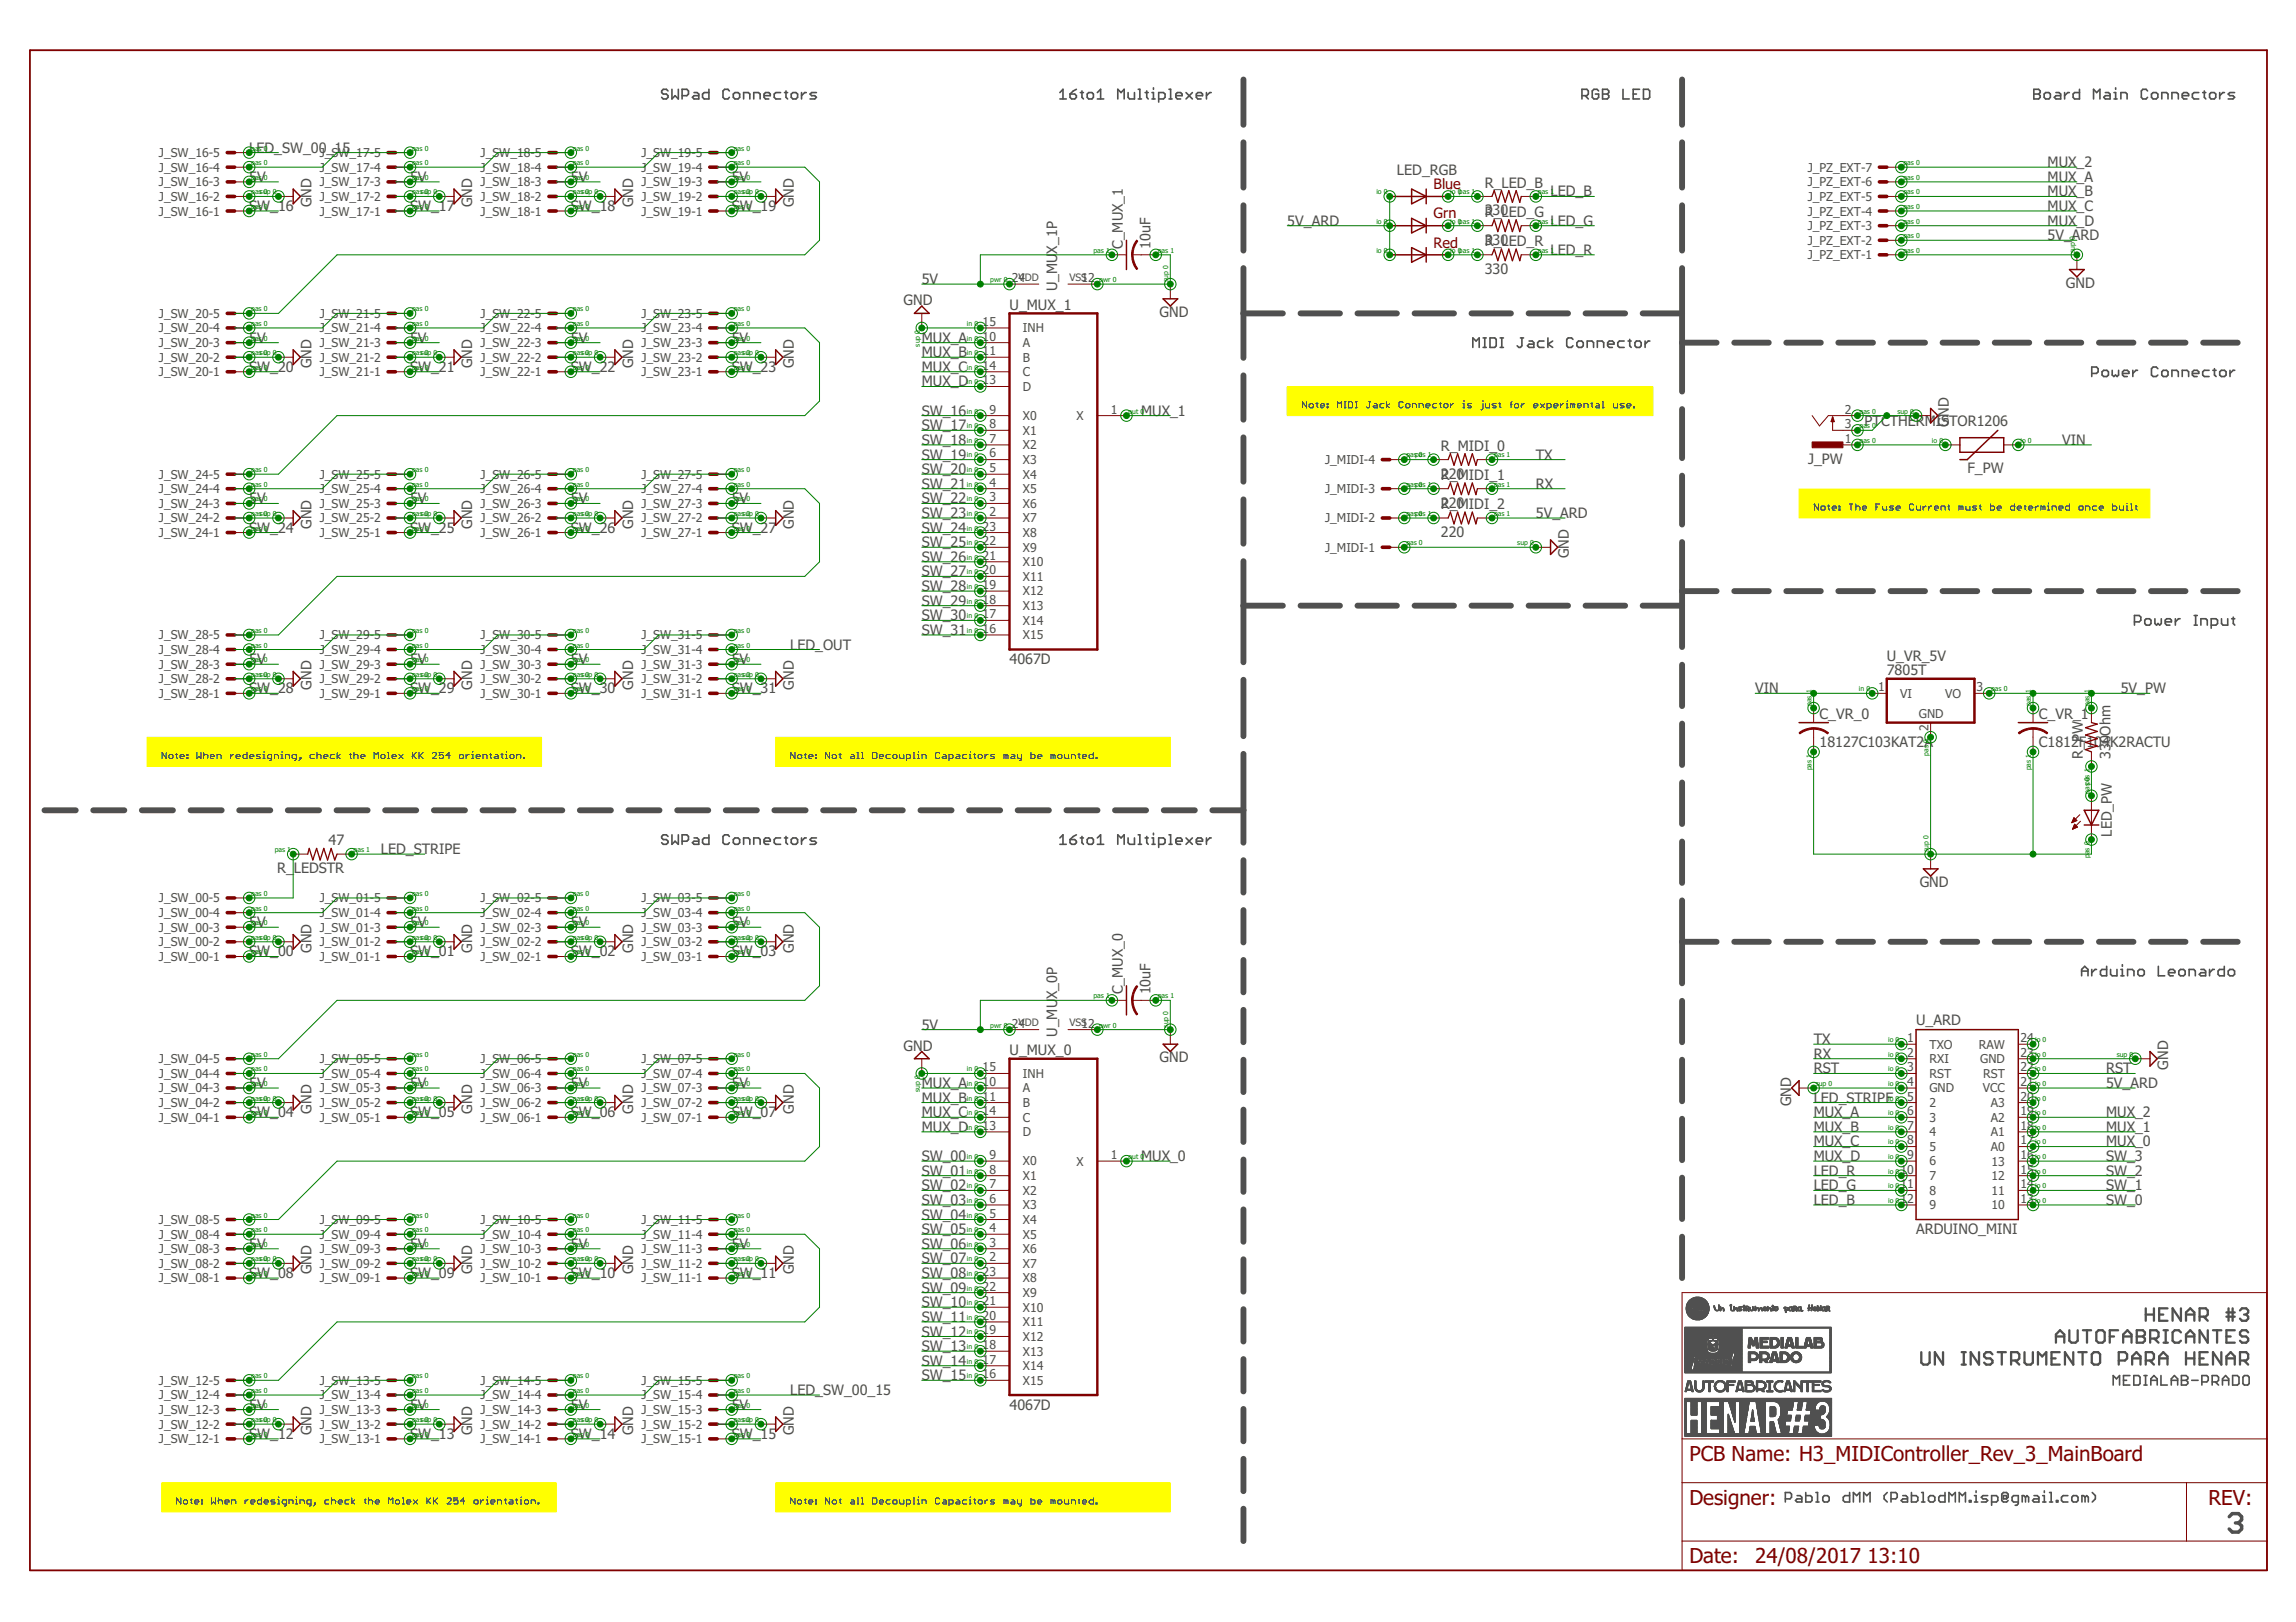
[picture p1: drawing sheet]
<svg xmlns="http://www.w3.org/2000/svg" width="297mm" height="210mm" viewBox="0 0 297 210" stroke-linecap="round" stroke-linejoin="round" font-family="sans-serif">
<defs><g id="words">
<g font-size="2.7" fill="#800000">
<text x="218.6" y="189">PCB Name: H3_MIDIController_Rev_3_MainBoard</text>
<text x="218.6" y="194.7">Designer:</text>
<text x="285.7" y="194.7">REV:</text>
<text x="218.6" y="202.3">Date:</text>
<text x="227.1" y="202.3">24/08/2017</text>
<text x="241.6" y="202.3">13:10</text>
</g>
<g font-size="1.9" fill="#505050">
<text x="32.2" y="23.5">5V</text>
<text x="32.2" y="19.7">LED_SW_00_15</text>
<text x="53.1" y="23.5">5V</text>
<text x="73.9" y="23.5">5V</text>
<text x="94.7" y="23.5">5V</text>
<text x="180.7" y="22.6">LED_RGB</text>
<text x="264.9" y="23.5">MUX_A</text>
<text x="264.9" y="21.6">MUX_2</text>
<text x="32.2" y="27.3">SW_16</text>
<text x="40.3" y="26.8" transform="rotate(-90 40.3 26.8)">GND</text>
<text x="53.1" y="27.3">SW_17</text>
<text x="61.1" y="26.8" transform="rotate(-90 61.1 26.8)">GND</text>
<text x="73.9" y="27.3">SW_18</text>
<text x="81.9" y="26.8" transform="rotate(-90 81.9 26.8)">GND</text>
<text x="94.7" y="27.3">SW_19</text>
<text x="102.7" y="26.8" transform="rotate(-90 102.7 26.8)">GND</text>
<text x="166.5" y="29.2">5V_ARD</text>
<text x="192.1" y="27.9">330</text>
<text x="192.1" y="24.3">R_LED_B</text>
<text x="192.1" y="28.1">R_LED_G</text>
<text x="200.6" y="29.2">LED_G</text>
<text x="200.6" y="25.4">LED_B</text>
<text x="264.9" y="25.4">MUX_B</text>
<text x="264.9" y="27.3">MUX_C</text>
<text x="264.9" y="29.2">MUX_D</text>
<text x="136.8" y="32.8" transform="rotate(-90 136.8 32.8)">X_1P</text>
<text x="145.3" y="32.2" transform="rotate(-90 145.3 32.2)">C_MUX_1</text>
<text x="148.9" y="32.2" transform="rotate(-90 148.9 32.2)">10uF</text>
<text x="192.1" y="31.7">330</text>
<text x="192.1" y="35.4">330</text>
<text x="192.1" y="31.9">R_LED_R</text>
<text x="200.6" y="33">LED_R</text>
<text x="264.9" y="31.1">5V_ARD</text>
<text x="116.9" y="39.5">GND</text>
<text x="119.3" y="36.8">5V</text>
<text x="130.6" y="40.1">U_MUX_1</text>
<text x="136.8" y="37.7" transform="rotate(-90 136.8 37.7)">U_MU</text>
<text x="150" y="41">GND</text>
<text x="267.3" y="37.2">GND</text>
<text x="32.2" y="44.3">5V</text>
<text x="40.3" y="47.6" transform="rotate(-90 40.3 47.6)">GND</text>
<text x="53.1" y="44.3">5V</text>
<text x="61.1" y="47.6" transform="rotate(-90 61.1 47.6)">GND</text>
<text x="73.9" y="44.3">5V</text>
<text x="81.9" y="47.6" transform="rotate(-90 81.9 47.6)">GND</text>
<text x="94.7" y="44.3">5V</text>
<text x="102.7" y="47.6" transform="rotate(-90 102.7 47.6)">GND</text>
<text x="119.3" y="44.3">MUX_A</text>
<text x="119.3" y="46.2">MUX_B</text>
<text x="32.2" y="48.1">SW_20</text>
<text x="53.1" y="48.1">SW_21</text>
<text x="73.9" y="48.1">SW_22</text>
<text x="94.7" y="48.1">SW_23</text>
<text x="119.3" y="48.1">MUX_C</text>
<text x="119.3" y="50">MUX_D</text>
<text x="119.3" y="53.8">SW_16</text>
<text x="147.6" y="53.8">MUX_1</text>
<text x="119.3" y="55.7">SW_17</text>
<text x="119.3" y="57.6">SW_18</text>
<text x="119.3" y="59.5">SW_19</text>
<text x="186.4" y="58.4">R_MIDI_0</text>
<text x="198.7" y="59.5">TX</text>
<text x="241.2" y="55.1">PTCTHERMISTOR1206</text>
<text x="252.1" y="55.2" transform="rotate(-90 252.1 55.2)">GND</text>
<text x="266.8" y="57.6">VIN</text>
<text x="32.2" y="65.1">5V</text>
<text x="53.1" y="65.1">5V</text>
<text x="73.9" y="65.1">5V</text>
<text x="94.7" y="65.1">5V</text>
<text x="119.3" y="61.4">SW_20</text>
<text x="119.3" y="63.3">SW_21</text>
<text x="119.3" y="65.1">SW_22</text>
<text x="186.4" y="65.7">220</text>
<text x="186.4" y="61.9">220</text>
<text x="186.4" y="62.1">R_MIDI_1</text>
<text x="186.4" y="65.9">R_MIDI_2</text>
<text x="198.7" y="63.3">RX</text>
<text x="233.9" y="60">J_PW</text>
<text x="254.5" y="61.2">F_PW</text>
<text x="32.2" y="68.9">SW_24</text>
<text x="40.3" y="68.5" transform="rotate(-90 40.3 68.5)">GND</text>
<text x="53.1" y="68.9">SW_25</text>
<text x="61.1" y="68.5" transform="rotate(-90 61.1 68.5)">GND</text>
<text x="73.9" y="68.9">SW_26</text>
<text x="81.9" y="68.5" transform="rotate(-90 81.9 68.5)">GND</text>
<text x="94.7" y="68.9">SW_27</text>
<text x="102.7" y="68.5" transform="rotate(-90 102.7 68.5)">GND</text>
<text x="119.3" y="67">SW_23</text>
<text x="119.3" y="68.9">SW_24</text>
<text x="119.3" y="70.8">SW_25</text>
<text x="186.4" y="69.5">220</text>
<text x="198.7" y="67">5V_ARD</text>
<text x="119.3" y="72.7">SW_26</text>
<text x="119.3" y="74.6">SW_27</text>
<text x="119.3" y="76.5">SW_28</text>
<text x="203" y="72.2" transform="rotate(-90 203 72.2)">GND</text>
<text x="119.3" y="78.4">SW_29</text>
<text x="119.3" y="80.3">SW_30</text>
<text x="119.3" y="82.2">SW_31</text>
<text x="32.2" y="85.9">5V</text>
<text x="32.2" y="89.7">SW_28</text>
<text x="40.3" y="89.3" transform="rotate(-90 40.3 89.3)">GND</text>
<text x="53.1" y="85.9">5V</text>
<text x="53.1" y="89.7">SW_29</text>
<text x="61.1" y="89.3" transform="rotate(-90 61.1 89.3)">GND</text>
<text x="73.9" y="85.9">5V</text>
<text x="73.9" y="89.7">SW_30</text>
<text x="81.9" y="89.3" transform="rotate(-90 81.9 89.3)">GND</text>
<text x="94.7" y="85.9">5V</text>
<text x="94.7" y="89.7">SW_31</text>
<text x="102.2" y="84.1">LED_OUT</text>
<text x="102.7" y="89.3" transform="rotate(-90 102.7 89.3)">GND</text>
<text x="130.6" y="85.9">4067D</text>
<text x="227.1" y="89.7">VIN</text>
<text x="244.1" y="87.4">7805T</text>
<text x="244.1" y="85.5">U_VR_5V</text>
<text x="274.4" y="89.7">5V_PW</text>
<text x="235.4" y="93">C_VR_0</text>
<text x="263.8" y="93">C_VR_1</text>
<text x="235.4" y="96.6">18127C103KAT2A</text>
<text x="263.8" y="96.6">C1812F104K2RACTU</text>
<text x="269.5" y="98.2" transform="rotate(-90 269.5 98.2)">R_PW</text>
<text x="273" y="98.2" transform="rotate(-90 273 98.2)">330Ohm</text>
<text x="35.8" y="113">R_</text>
<text x="38" y="113">LEDSTR</text>
<text x="42.5" y="109.4">47</text>
<text x="49.3" y="110.5">LED_STRIPE</text>
<text x="273.2" y="108.3" transform="rotate(-90 273.2 108.3)">LED_PW</text>
<text x="32.2" y="120">5V</text>
<text x="53.1" y="120">5V</text>
<text x="73.9" y="120">5V</text>
<text x="94.7" y="120">5V</text>
<text x="248.4" y="114.8">GND</text>
<text x="32.2" y="123.8">SW_00</text>
<text x="40.3" y="123.3" transform="rotate(-90 40.3 123.3)">GND</text>
<text x="53.1" y="123.8">SW_01</text>
<text x="61.1" y="123.3" transform="rotate(-90 61.1 123.3)">GND</text>
<text x="73.9" y="123.8">SW_02</text>
<text x="81.9" y="123.3" transform="rotate(-90 81.9 123.3)">GND</text>
<text x="94.7" y="123.8">SW_03</text>
<text x="102.7" y="123.3" transform="rotate(-90 102.7 123.3)">GND</text>
<text x="136.8" y="129.3" transform="rotate(-90 136.8 129.3)">X_0P</text>
<text x="145.3" y="128.7" transform="rotate(-90 145.3 128.7)">C_MUX_0</text>
<text x="148.9" y="128.7" transform="rotate(-90 148.9 128.7)">10uF</text>
<text x="116.9" y="136">GND</text>
<text x="119.3" y="133.2">5V</text>
<text x="130.6" y="136.5">U_MUX_0</text>
<text x="136.8" y="134.2" transform="rotate(-90 136.8 134.2)">U_MU</text>
<text x="150" y="137.5">GND</text>
<text x="234.6" y="135.1">TX</text>
<text x="234.6" y="137">RX</text>
<text x="247.9" y="132.7">U_ARD</text>
<text x="32.2" y="140.8">5V</text>
<text x="53.1" y="140.8">5V</text>
<text x="73.9" y="140.8">5V</text>
<text x="94.7" y="140.8">5V</text>
<text x="119.3" y="140.8">MUX_A</text>
<text x="119.3" y="142.7">MUX_B</text>
<text x="231.7" y="143.2" transform="rotate(-90 231.7 143.2)">GND</text>
<text x="234.6" y="142.7">LED_STRIPE</text>
<text x="234.6" y="138.9">RST</text>
<text x="272.5" y="138.9">RST</text>
<text x="272.5" y="140.8">5V_ARD</text>
<text x="280.5" y="138.4" transform="rotate(-90 280.5 138.4)">GND</text>
<text x="32.2" y="144.6">SW_04</text>
<text x="40.3" y="144.1" transform="rotate(-90 40.3 144.1)">GND</text>
<text x="53.1" y="144.6">SW_05</text>
<text x="61.1" y="144.1" transform="rotate(-90 61.1 144.1)">GND</text>
<text x="73.9" y="144.6">SW_06</text>
<text x="81.9" y="144.1" transform="rotate(-90 81.9 144.1)">GND</text>
<text x="94.7" y="144.6">SW_07</text>
<text x="102.7" y="144.1" transform="rotate(-90 102.7 144.1)">GND</text>
<text x="119.3" y="144.6">MUX_C</text>
<text x="119.3" y="146.5">MUX_D</text>
<text x="234.6" y="144.6">MUX_A</text>
<text x="234.6" y="146.5">MUX_B</text>
<text x="234.6" y="148.4">MUX_C</text>
<text x="272.5" y="144.6">MUX_2</text>
<text x="272.5" y="146.5">MUX_1</text>
<text x="272.5" y="148.4">MUX_0</text>
<text x="119.3" y="155.9">SW_03</text>
<text x="119.3" y="150.3">SW_00</text>
<text x="119.3" y="152.2">SW_01</text>
<text x="119.3" y="154">SW_02</text>
<text x="147.6" y="150.3">MUX_0</text>
<text x="234.6" y="150.3">MUX_D</text>
<text x="234.6" y="152.2">LED_R</text>
<text x="234.6" y="154">LED_G</text>
<text x="234.6" y="155.9">LED_B</text>
<text x="272.5" y="150.3">SW_3</text>
<text x="272.5" y="154">SW_1</text>
<text x="272.5" y="155.9">SW_0</text>
<text x="272.5" y="152.2">SW_2</text>
<text x="32.2" y="161.6">5V</text>
<text x="53.1" y="161.6">5V</text>
<text x="73.9" y="161.6">5V</text>
<text x="94.7" y="161.6">5V</text>
<text x="119.3" y="157.8">SW_04</text>
<text x="119.3" y="159.7">SW_05</text>
<text x="119.3" y="161.6">SW_06</text>
<text x="247.9" y="159.7">ARDUINO_MINI</text>
<text x="32.2" y="165.4">SW_08</text>
<text x="40.3" y="164.9" transform="rotate(-90 40.3 164.9)">GND</text>
<text x="53.1" y="165.4">SW_09</text>
<text x="61.1" y="164.9" transform="rotate(-90 61.1 164.9)">GND</text>
<text x="73.9" y="165.4">SW_10</text>
<text x="81.9" y="164.9" transform="rotate(-90 81.9 164.9)">GND</text>
<text x="94.7" y="165.4">SW_11</text>
<text x="102.7" y="164.9" transform="rotate(-90 102.7 164.9)">GND</text>
<text x="119.3" y="165.4">SW_08</text>
<text x="119.3" y="167.3">SW_09</text>
<text x="119.3" y="163.5">SW_07</text>
<text x="119.3" y="169.2">SW_10</text>
<text x="119.3" y="173">SW_12</text>
<text x="119.3" y="171.1">SW_11</text>
<text x="119.3" y="174.8">SW_13</text>
<text x="119.3" y="176.7">SW_14</text>
<text x="119.3" y="178.6">SW_15</text>
<text x="32.2" y="182.4">5V</text>
<text x="40.3" y="185.7" transform="rotate(-90 40.3 185.7)">GND</text>
<text x="53.1" y="182.4">5V</text>
<text x="61.1" y="185.7" transform="rotate(-90 61.1 185.7)">GND</text>
<text x="73.9" y="182.4">5V</text>
<text x="81.9" y="185.7" transform="rotate(-90 81.9 185.7)">GND</text>
<text x="94.7" y="182.4">5V</text>
<text x="102.2" y="180.5">LED_SW_00_15</text>
<text x="102.7" y="185.7" transform="rotate(-90 102.7 185.7)">GND</text>
<text x="130.6" y="182.4">4067D</text>
<text x="32.2" y="186.2">SW_12</text>
<text x="53.1" y="186.2">SW_13</text>
<text x="73.9" y="186.2">SW_14</text>
<text x="94.7" y="186.2">SW_15</text>
</g>
<g font-size="1.9" fill="#800000">
<text x="185.5" y="28.3">Grn</text>
<text x="185.5" y="24.5">Blue</text>
<text x="185.5" y="32">Red</text>
</g>
<g font-size="1.6" fill="#505050">
<text x="20.6" y="22.2">J_SW_16-4</text>
<text x="20.6" y="20.3">J_SW_16-5</text>
<text x="41.4" y="22.2">J_SW_17-4</text>
<text x="41.4" y="20.3">J_SW_17-5</text>
<text x="62.2" y="22.2">J_SW_18-4</text>
<text x="62.2" y="20.3">J_SW_18-5</text>
<text x="83" y="22.2">J_SW_19-4</text>
<text x="83" y="20.3">J_SW_19-5</text>
<text x="233.9" y="22.2">J_PZ_EXT-7</text>
<text x="20.6" y="27.9">J_SW_16-1</text>
<text x="20.6" y="26">J_SW_16-2</text>
<text x="20.6" y="24.1">J_SW_16-3</text>
<text x="41.4" y="27.9">J_SW_17-1</text>
<text x="41.4" y="26">J_SW_17-2</text>
<text x="41.4" y="24.1">J_SW_17-3</text>
<text x="62.2" y="27.9">J_SW_18-1</text>
<text x="62.2" y="26">J_SW_18-2</text>
<text x="62.2" y="24.1">J_SW_18-3</text>
<text x="83" y="27.9">J_SW_19-1</text>
<text x="83" y="26">J_SW_19-2</text>
<text x="83" y="24.1">J_SW_19-3</text>
<text x="233.9" y="29.8">J_PZ_EXT-3</text>
<text x="233.9" y="27.9">J_PZ_EXT-4</text>
<text x="233.9" y="26">J_PZ_EXT-5</text>
<text x="233.9" y="24.1">J_PZ_EXT-6</text>
<text x="233.9" y="33.6">J_PZ_EXT-1</text>
<text x="233.9" y="31.7">J_PZ_EXT-2</text>
<text x="20.6" y="41.1">J_SW_20-5</text>
<text x="41.4" y="41.1">J_SW_21-5</text>
<text x="62.2" y="41.1">J_SW_22-5</text>
<text x="83" y="41.1">J_SW_23-5</text>
<text x="130.9" y="36.5">24</text>
<text x="139.9" y="36.5">12</text>
<text x="20.6" y="46.8">J_SW_20-2</text>
<text x="20.6" y="44.9">J_SW_20-3</text>
<text x="20.6" y="43">J_SW_20-4</text>
<text x="41.4" y="46.8">J_SW_21-2</text>
<text x="41.4" y="44.9">J_SW_21-3</text>
<text x="41.4" y="43">J_SW_21-4</text>
<text x="62.2" y="46.8">J_SW_22-2</text>
<text x="62.2" y="44.9">J_SW_22-3</text>
<text x="62.2" y="43">J_SW_22-4</text>
<text x="83" y="46.8">J_SW_23-2</text>
<text x="83" y="44.9">J_SW_23-3</text>
<text x="83" y="43">J_SW_23-4</text>
<text x="127.1" y="44.1">10</text>
<text x="127.1" y="46">11</text>
<text x="127.1" y="47.9">14</text>
<text x="127.1" y="42.2">15</text>
<text x="132.3" y="44.9">A</text>
<text x="132.3" y="46.8">B</text>
<text x="132.3" y="43">INH</text>
<text x="20.6" y="48.7">J_SW_20-1</text>
<text x="41.4" y="48.7">J_SW_21-1</text>
<text x="62.2" y="48.7">J_SW_22-1</text>
<text x="83" y="48.7">J_SW_23-1</text>
<text x="127.1" y="49.7">13</text>
<text x="128" y="53.5">9</text>
<text x="132.3" y="48.7">C</text>
<text x="132.3" y="50.6">D</text>
<text x="143.7" y="53.5">1</text>
<text x="238.7" y="53.5">2</text>
<text x="128" y="55.4">8</text>
<text x="128" y="57.3">7</text>
<text x="128" y="59.2">6</text>
<text x="132.3" y="54.4">X0</text>
<text x="132.3" y="56.3">X1</text>
<text x="132.3" y="58.1">X2</text>
<text x="139.3" y="54.4">X</text>
<text x="238.7" y="57.3">1</text>
<text x="238.7" y="55.4">3</text>
<text x="20.6" y="65.7">J_SW_24-3</text>
<text x="20.6" y="63.8">J_SW_24-4</text>
<text x="20.6" y="61.9">J_SW_24-5</text>
<text x="41.4" y="65.7">J_SW_25-3</text>
<text x="41.4" y="63.8">J_SW_25-4</text>
<text x="41.4" y="61.9">J_SW_25-5</text>
<text x="62.2" y="65.7">J_SW_26-3</text>
<text x="62.2" y="63.8">J_SW_26-4</text>
<text x="62.2" y="61.9">J_SW_26-5</text>
<text x="83" y="65.7">J_SW_27-3</text>
<text x="83" y="63.8">J_SW_27-4</text>
<text x="83" y="61.9">J_SW_27-5</text>
<text x="128" y="61.1">5</text>
<text x="128" y="63">4</text>
<text x="128" y="64.9">3</text>
<text x="132.3" y="60">X3</text>
<text x="132.3" y="61.9">X4</text>
<text x="132.3" y="63.8">X5</text>
<text x="132.3" y="65.7">X6</text>
<text x="171.4" y="63.8">J_MIDI-3</text>
<text x="171.4" y="60">J_MIDI-4</text>
<text x="20.6" y="69.5">J_SW_24-1</text>
<text x="20.6" y="67.6">J_SW_24-2</text>
<text x="41.4" y="69.5">J_SW_25-1</text>
<text x="41.4" y="67.6">J_SW_25-2</text>
<text x="62.2" y="69.5">J_SW_26-1</text>
<text x="62.2" y="67.6">J_SW_26-2</text>
<text x="83" y="69.5">J_SW_27-1</text>
<text x="83" y="67.6">J_SW_27-2</text>
<text x="127.1" y="68.7">23</text>
<text x="127.1" y="70.6">22</text>
<text x="128" y="66.8">2</text>
<text x="132.3" y="67.6">X7</text>
<text x="132.3" y="69.5">X8</text>
<text x="132.3" y="71.4">X9</text>
<text x="171.4" y="71.4">J_MIDI-1</text>
<text x="171.4" y="67.6">J_MIDI-2</text>
<text x="127.1" y="72.4">21</text>
<text x="127.1" y="74.3">20</text>
<text x="127.1" y="76.2">19</text>
<text x="132.3" y="73.3">X10</text>
<text x="132.3" y="75.2">X11</text>
<text x="132.3" y="77.1">X12</text>
<text x="20.6" y="82.7">J_SW_28-5</text>
<text x="41.4" y="82.7">J_SW_29-5</text>
<text x="62.2" y="82.7">J_SW_30-5</text>
<text x="83" y="82.7">J_SW_31-5</text>
<text x="127.1" y="78.1">18</text>
<text x="127.1" y="80">17</text>
<text x="127.1" y="81.9">16</text>
<text x="132.3" y="79">X13</text>
<text x="132.3" y="80.8">X14</text>
<text x="132.3" y="82.7">X15</text>
<text x="20.6" y="88.4">J_SW_28-2</text>
<text x="20.6" y="86.5">J_SW_28-3</text>
<text x="20.6" y="84.6">J_SW_28-4</text>
<text x="41.4" y="88.4">J_SW_29-2</text>
<text x="41.4" y="86.5">J_SW_29-3</text>
<text x="41.4" y="84.6">J_SW_29-4</text>
<text x="62.2" y="88.4">J_SW_30-2</text>
<text x="62.2" y="86.5">J_SW_30-3</text>
<text x="62.2" y="84.6">J_SW_30-4</text>
<text x="83" y="88.4">J_SW_31-2</text>
<text x="83" y="86.5">J_SW_31-3</text>
<text x="83" y="84.6">J_SW_31-4</text>
<text x="243" y="89.5">1</text>
<text x="255.7" y="89.5">3</text>
<text x="20.6" y="90.3">J_SW_28-1</text>
<text x="41.4" y="90.3">J_SW_29-1</text>
<text x="62.2" y="90.3">J_SW_30-1</text>
<text x="83" y="90.3">J_SW_31-1</text>
<text x="245.8" y="90.3">VI</text>
<text x="248.3" y="92.9">GND</text>
<text x="249.5" y="94.6" transform="rotate(-90 249.5 94.6)">2</text>
<text x="251.6" y="90.3">VO</text>
<text x="20.6" y="118.7">J_SW_00-4</text>
<text x="20.6" y="116.8">J_SW_00-5</text>
<text x="41.4" y="118.7">J_SW_01-4</text>
<text x="41.4" y="116.8">J_SW_01-5</text>
<text x="62.2" y="118.7">J_SW_02-4</text>
<text x="62.2" y="116.8">J_SW_02-5</text>
<text x="83" y="118.7">J_SW_03-4</text>
<text x="83" y="116.8">J_SW_03-5</text>
<text x="20.6" y="124.4">J_SW_00-1</text>
<text x="20.6" y="122.5">J_SW_00-2</text>
<text x="20.6" y="120.6">J_SW_00-3</text>
<text x="41.4" y="124.4">J_SW_01-1</text>
<text x="41.4" y="122.5">J_SW_01-2</text>
<text x="41.4" y="120.6">J_SW_01-3</text>
<text x="62.2" y="124.4">J_SW_02-1</text>
<text x="62.2" y="122.5">J_SW_02-2</text>
<text x="62.2" y="120.6">J_SW_02-3</text>
<text x="83" y="124.4">J_SW_03-1</text>
<text x="83" y="122.5">J_SW_03-2</text>
<text x="83" y="120.6">J_SW_03-3</text>
<text x="20.6" y="137.6">J_SW_04-5</text>
<text x="41.4" y="137.6">J_SW_05-5</text>
<text x="62.2" y="137.6">J_SW_06-5</text>
<text x="83" y="137.6">J_SW_07-5</text>
<text x="130.9" y="133">24</text>
<text x="139.9" y="133">12</text>
<text x="246.7" y="136.8">2</text>
<text x="246.7" y="134.9">1</text>
<text x="249.6" y="137.6">RXI</text>
<text x="249.6" y="135.7">TXO</text>
<text x="256" y="135.7">RAW</text>
<text x="256.2" y="137.6">GND</text>
<text x="261.4" y="136.8">23</text>
<text x="261.4" y="134.9">24</text>
<text x="20.6" y="143.3">J_SW_04-2</text>
<text x="20.6" y="141.4">J_SW_04-3</text>
<text x="20.6" y="139.5">J_SW_04-4</text>
<text x="41.4" y="143.3">J_SW_05-2</text>
<text x="41.4" y="141.4">J_SW_05-3</text>
<text x="41.4" y="139.5">J_SW_05-4</text>
<text x="62.2" y="143.3">J_SW_06-2</text>
<text x="62.2" y="141.4">J_SW_06-3</text>
<text x="62.2" y="139.5">J_SW_06-4</text>
<text x="83" y="143.3">J_SW_07-2</text>
<text x="83" y="141.4">J_SW_07-3</text>
<text x="83" y="139.5">J_SW_07-4</text>
<text x="127.1" y="140.5">10</text>
<text x="127.1" y="142.4">11</text>
<text x="127.1" y="138.6">15</text>
<text x="132.3" y="141.4">A</text>
<text x="132.3" y="143.3">B</text>
<text x="132.3" y="139.5">INH</text>
<text x="246.7" y="142.4">5</text>
<text x="246.7" y="140.5">4</text>
<text x="246.7" y="138.6">3</text>
<text x="249.6" y="143.3">2</text>
<text x="249.6" y="141.4">GND</text>
<text x="249.6" y="139.5">RST</text>
<text x="256.5" y="141.4">VCC</text>
<text x="256.6" y="139.5">RST</text>
<text x="257.6" y="143.3">A3</text>
<text x="261.4" y="142.4">20</text>
<text x="261.4" y="138.6">22</text>
<text x="261.4" y="140.5">21</text>
<text x="20.6" y="145.2">J_SW_04-1</text>
<text x="41.4" y="145.2">J_SW_05-1</text>
<text x="62.2" y="145.2">J_SW_06-1</text>
<text x="83" y="145.2">J_SW_07-1</text>
<text x="127.1" y="144.3">14</text>
<text x="127.1" y="146.2">13</text>
<text x="128" y="150">9</text>
<text x="132.3" y="145.2">C</text>
<text x="132.3" y="147">D</text>
<text x="143.7" y="150">1</text>
<text x="246.7" y="144.3">6</text>
<text x="246.7" y="146.2">7</text>
<text x="246.7" y="148.1">8</text>
<text x="246.7" y="150">9</text>
<text x="249.6" y="145.2">3</text>
<text x="249.6" y="147">4</text>
<text x="249.6" y="148.9">5</text>
<text x="257.6" y="148.9">A0</text>
<text x="257.6" y="147.1">A1</text>
<text x="257.6" y="145.2">A2</text>
<text x="261.4" y="150">16</text>
<text x="261.4" y="148.1">17</text>
<text x="261.4" y="146.2">18</text>
<text x="261.4" y="144.3">19</text>
<text x="128" y="151.9">8</text>
<text x="128" y="153.8">7</text>
<text x="128" y="155.7">6</text>
<text x="132.3" y="150.8">X0</text>
<text x="132.3" y="152.7">X1</text>
<text x="132.3" y="154.6">X2</text>
<text x="139.3" y="150.8">X</text>
<text x="245.9" y="151.9">10</text>
<text x="245.9" y="153.8">11</text>
<text x="245.9" y="155.7">12</text>
<text x="249.6" y="150.8">6</text>
<text x="249.6" y="152.7">7</text>
<text x="249.6" y="154.6">8</text>
<text x="257.6" y="154.6">11</text>
<text x="257.6" y="152.7">12</text>
<text x="257.6" y="150.8">13</text>
<text x="261.4" y="155.7">13</text>
<text x="261.4" y="153.8">14</text>
<text x="261.4" y="151.9">15</text>
<text x="20.6" y="160.3">J_SW_08-4</text>
<text x="20.6" y="158.4">J_SW_08-5</text>
<text x="41.4" y="160.3">J_SW_09-4</text>
<text x="41.4" y="158.4">J_SW_09-5</text>
<text x="62.2" y="160.3">J_SW_10-4</text>
<text x="62.2" y="158.4">J_SW_10-5</text>
<text x="83" y="160.3">J_SW_11-4</text>
<text x="83" y="158.4">J_SW_11-5</text>
<text x="128" y="157.6">5</text>
<text x="128" y="159.5">4</text>
<text x="128" y="161.3">3</text>
<text x="132.3" y="156.5">X3</text>
<text x="132.3" y="158.4">X4</text>
<text x="132.3" y="160.3">X5</text>
<text x="249.6" y="156.5">9</text>
<text x="257.6" y="156.5">10</text>
<text x="20.6" y="166">J_SW_08-1</text>
<text x="20.6" y="164.1">J_SW_08-2</text>
<text x="20.6" y="162.2">J_SW_08-3</text>
<text x="41.4" y="166">J_SW_09-1</text>
<text x="41.4" y="164.1">J_SW_09-2</text>
<text x="41.4" y="162.2">J_SW_09-3</text>
<text x="62.2" y="166">J_SW_10-1</text>
<text x="62.2" y="164.1">J_SW_10-2</text>
<text x="62.2" y="162.2">J_SW_10-3</text>
<text x="83" y="166">J_SW_11-1</text>
<text x="83" y="164.1">J_SW_11-2</text>
<text x="83" y="162.2">J_SW_11-3</text>
<text x="127.1" y="165.1">23</text>
<text x="127.1" y="167">22</text>
<text x="128" y="163.2">2</text>
<text x="132.3" y="162.2">X6</text>
<text x="132.3" y="164.1">X7</text>
<text x="132.3" y="166">X8</text>
<text x="132.3" y="167.9">X9</text>
<text x="127.1" y="168.9">21</text>
<text x="127.1" y="170.8">20</text>
<text x="127.1" y="172.7">19</text>
<text x="132.3" y="169.7">X10</text>
<text x="132.3" y="171.6">X11</text>
<text x="132.3" y="173.5">X12</text>
<text x="20.6" y="179.2">J_SW_12-5</text>
<text x="41.4" y="179.2">J_SW_13-5</text>
<text x="62.2" y="179.2">J_SW_14-5</text>
<text x="83" y="179.2">J_SW_15-5</text>
<text x="127.1" y="174.6">18</text>
<text x="127.1" y="176.5">17</text>
<text x="127.1" y="178.4">16</text>
<text x="132.3" y="175.4">X13</text>
<text x="132.3" y="177.3">X14</text>
<text x="132.3" y="179.2">X15</text>
<text x="20.6" y="184.9">J_SW_12-2</text>
<text x="20.6" y="183">J_SW_12-3</text>
<text x="20.6" y="181.1">J_SW_12-4</text>
<text x="41.4" y="184.9">J_SW_13-2</text>
<text x="41.4" y="183">J_SW_13-3</text>
<text x="41.4" y="181.1">J_SW_13-4</text>
<text x="62.2" y="184.9">J_SW_14-2</text>
<text x="62.2" y="183">J_SW_14-3</text>
<text x="62.2" y="181.1">J_SW_14-4</text>
<text x="83" y="184.9">J_SW_15-2</text>
<text x="83" y="183">J_SW_15-3</text>
<text x="83" y="181.1">J_SW_15-4</text>
<text x="20.6" y="186.8">J_SW_12-1</text>
<text x="41.4" y="186.8">J_SW_13-1</text>
<text x="62.2" y="186.8">J_SW_14-1</text>
<text x="83" y="186.8">J_SW_15-1</text>
</g>
<g font-size="1.3" fill="#505050">
<text x="131.8" y="36.3">VDD</text>
<text x="138.3" y="36.3">VSS</text>
<text x="131.8" y="132.8">VDD</text>
<text x="138.3" y="132.8">VSS</text>
</g>
<g font-size=".9" fill="#008000">
<text x="32.5" y="23.3">pas 0</text>
<text x="32.5" y="21.4">pas 0</text>
<text x="32.5" y="19.5">pas 0</text>
<text x="53.3" y="23.3">pas 0</text>
<text x="53.3" y="21.4">pas 0</text>
<text x="53.3" y="19.5">pas 0</text>
<text x="74.1" y="23.3">pas 0</text>
<text x="74.1" y="21.4">pas 0</text>
<text x="74.1" y="19.5">pas 0</text>
<text x="94.9" y="23.3">pas 0</text>
<text x="94.9" y="21.4">pas 0</text>
<text x="94.9" y="19.5">pas 0</text>
<text x="246.3" y="23.3">pas 0</text>
<text x="246.3" y="21.4">pas 0</text>
<text x="32.5" y="27">pas 0</text>
<text x="32.5" y="25.2">passu0p 0</text>
<text x="53.3" y="27">pas 0</text>
<text x="53.3" y="25.2">passu0p 0</text>
<text x="74.1" y="27">pas 0</text>
<text x="74.1" y="25.2">passu0p 0</text>
<text x="94.9" y="27">pas 0</text>
<text x="94.9" y="25.2">passu0p 0</text>
<text x="178.1" y="28.9">io 0</text>
<text x="178.1" y="25.2">io 0</text>
<text x="187.6" y="25.2">io 0pas 1</text>
<text x="187.6" y="28.9">io 0pas 1</text>
<text x="199" y="25.2">pas 1</text>
<text x="199" y="28.9">pas 1</text>
<text x="246.3" y="28.9">pas 0</text>
<text x="246.3" y="27">pas 0</text>
<text x="246.3" y="25.2">pas 0</text>
<text x="141.5" y="32.7">pas 1</text>
<text x="149.8" y="32.7">pas 1</text>
<text x="178.1" y="32.7">io 0</text>
<text x="187.6" y="32.7">io 0pas 1</text>
<text x="199" y="32.7">pas 1</text>
<text x="246.3" y="32.7">pas 0</text>
<text x="246.3" y="30.8">pas 0</text>
<text x="268.4" y="32.7" transform="rotate(-90 268.4 32.7)">sup</text>
<text x="268.4" y="31.1" transform="rotate(-90 268.4 31.1)">0</text>
<text x="32.5" y="40.3">pas 0</text>
<text x="53.3" y="40.3">pas 0</text>
<text x="74.1" y="40.3">pas 0</text>
<text x="94.9" y="40.3">pas 0</text>
<text x="128.1" y="36.5">pwr 0</text>
<text x="142.2" y="36.5">pwr 0</text>
<text x="151.1" y="36.5" transform="rotate(-90 151.1 36.5)">sup 0</text>
<text x="32.5" y="47.9">pas 0</text>
<text x="32.5" y="46">passu0p 0</text>
<text x="32.5" y="44.1">pas 0</text>
<text x="32.5" y="42.2">pas 0</text>
<text x="53.3" y="47.9">pas 0</text>
<text x="53.3" y="46">passu0p 0</text>
<text x="53.3" y="44.1">pas 0</text>
<text x="53.3" y="42.2">pas 0</text>
<text x="74.1" y="47.9">pas 0</text>
<text x="74.1" y="46">passu0p 0</text>
<text x="74.1" y="44.1">pas 0</text>
<text x="74.1" y="42.2">pas 0</text>
<text x="94.9" y="47.9">pas 0</text>
<text x="94.9" y="46">passu0p 0</text>
<text x="94.9" y="44.1">pas 0</text>
<text x="94.9" y="42.2">pas 0</text>
<text x="119" y="44.8" transform="rotate(-90 119 44.8)">sup 0</text>
<text x="125.1" y="44.1">in 0</text>
<text x="125.1" y="46">in 0</text>
<text x="125.1" y="47.9">in 0</text>
<text x="125.1" y="42.2">in 0</text>
<text x="125.1" y="49.7">in 0</text>
<text x="125.1" y="53.5">in 0</text>
<text x="146" y="53.5">out 0</text>
<text x="240.6" y="53.5">pas 0</text>
<text x="245.5" y="53.5">sup 0</text>
<text x="125.1" y="55.4">in 0</text>
<text x="125.1" y="57.3">in 0</text>
<text x="125.1" y="59.2">in 0</text>
<text x="181.9" y="59.2">paspas 1</text>
<text x="183.6" y="59.2">0</text>
<text x="193.3" y="59.2">pas 1</text>
<text x="240.6" y="57.3">pas 0</text>
<text x="240.6" y="55.4">pas 0</text>
<text x="249.9" y="57.3">io 0</text>
<text x="261.4" y="57.3">io 0</text>
<text x="32.5" y="64.9">pas 0</text>
<text x="32.5" y="63">pas 0</text>
<text x="32.5" y="61.1">pas 0</text>
<text x="53.3" y="64.9">pas 0</text>
<text x="53.3" y="63">pas 0</text>
<text x="53.3" y="61.1">pas 0</text>
<text x="74.1" y="64.9">pas 0</text>
<text x="74.1" y="63">pas 0</text>
<text x="74.1" y="61.1">pas 0</text>
<text x="94.9" y="64.9">pas 0</text>
<text x="94.9" y="63">pas 0</text>
<text x="94.9" y="61.1">pas 0</text>
<text x="125.1" y="61.1">in 0</text>
<text x="125.1" y="63">in 0</text>
<text x="125.1" y="64.9">in 0</text>
<text x="181.9" y="63">paspas 1</text>
<text x="183.6" y="63">0</text>
<text x="193.3" y="63">pas 1</text>
<text x="32.5" y="68.7">pas 0</text>
<text x="32.5" y="66.8">passu0p 0</text>
<text x="53.3" y="68.7">pas 0</text>
<text x="53.3" y="66.8">passu0p 0</text>
<text x="74.1" y="68.7">pas 0</text>
<text x="74.1" y="66.8">passu0p 0</text>
<text x="94.9" y="68.7">pas 0</text>
<text x="94.9" y="66.8">passu0p 0</text>
<text x="125.1" y="66.8">in 0</text>
<text x="125.1" y="68.7">in 0</text>
<text x="125.1" y="70.6">in 0</text>
<text x="181.9" y="70.6">pas 0</text>
<text x="181.9" y="66.8">paspas 1</text>
<text x="183.6" y="66.8">0</text>
<text x="193.3" y="66.8">pas 1</text>
<text x="196.3" y="70.6">sup 0</text>
<text x="125.1" y="72.4">in 0</text>
<text x="125.1" y="74.3">in 0</text>
<text x="125.1" y="76.2">in 0</text>
<text x="32.5" y="83.8">pas 0</text>
<text x="32.5" y="81.9">pas 0</text>
<text x="53.3" y="83.8">pas 0</text>
<text x="53.3" y="81.9">pas 0</text>
<text x="74.1" y="83.8">pas 0</text>
<text x="74.1" y="81.9">pas 0</text>
<text x="94.9" y="83.8">pas 0</text>
<text x="94.9" y="81.9">pas 0</text>
<text x="125.1" y="78.1">in 0</text>
<text x="125.1" y="80">in 0</text>
<text x="125.1" y="81.9">in 0</text>
<text x="32.5" y="89.5">pas 0</text>
<text x="32.5" y="87.6">passu0p 0</text>
<text x="32.5" y="85.7">pas 0</text>
<text x="53.3" y="89.5">pas 0</text>
<text x="53.3" y="87.6">passu0p 0</text>
<text x="53.3" y="85.7">pas 0</text>
<text x="74.1" y="89.5">pas 0</text>
<text x="74.1" y="87.6">passu0p 0</text>
<text x="74.1" y="85.7">pas 0</text>
<text x="94.9" y="89.5">pas 0</text>
<text x="94.9" y="87.6">passu0p 0</text>
<text x="94.9" y="85.7">pas 0</text>
<text x="240.5" y="89.5">in 0</text>
<text x="257.6" y="89.5">pas 0</text>
<text x="234.4" y="91.4" transform="rotate(-90 234.4 91.4)">pas 1</text>
<text x="262.7" y="91.4" transform="rotate(-90 262.7 91.4)">pas 1</text>
<text x="270.3" y="91.4" transform="rotate(-90 270.3 91.4)">pas 1</text>
<text x="234.4" y="99.7" transform="rotate(-90 234.4 99.7)">pas 1</text>
<text x="249.5" y="97.8" transform="rotate(-90 249.5 97.8)">pas 0</text>
<text x="262.7" y="99.7" transform="rotate(-90 262.7 99.7)">pas 1</text>
<text x="270.3" y="101.1" transform="rotate(-90 270.3 101.1)">0</text>
<text x="270.3" y="102.7" transform="rotate(-90 270.3 102.7)">paspas 1</text>
<text x="35.5" y="110.3">pas 1</text>
<text x="45.8" y="110.3">pas 1</text>
<text x="249.5" y="110.3" transform="rotate(-90 249.5 110.3)">sup 0</text>
<text x="270.3" y="111" transform="rotate(-90 270.3 111)">pas 0</text>
<text x="32.5" y="119.7">pas 0</text>
<text x="32.5" y="117.8">pas 0</text>
<text x="32.5" y="115.9">pas 0</text>
<text x="53.3" y="119.7">pas 0</text>
<text x="53.3" y="117.8">pas 0</text>
<text x="53.3" y="115.9">pas 0</text>
<text x="74.1" y="119.7">pas 0</text>
<text x="74.1" y="117.8">pas 0</text>
<text x="74.1" y="115.9">pas 0</text>
<text x="94.9" y="119.7">pas 0</text>
<text x="94.9" y="117.8">pas 0</text>
<text x="94.9" y="115.9">pas 0</text>
<text x="32.5" y="123.5">pas 0</text>
<text x="32.5" y="121.6">passu0p 0</text>
<text x="53.3" y="123.5">pas 0</text>
<text x="53.3" y="121.6">passu0p 0</text>
<text x="74.1" y="123.5">pas 0</text>
<text x="74.1" y="121.6">passu0p 0</text>
<text x="94.9" y="123.5">pas 0</text>
<text x="94.9" y="121.6">passu0p 0</text>
<text x="141.5" y="129.2">pas 1</text>
<text x="149.8" y="129.2">pas 1</text>
<text x="32.5" y="136.8">pas 0</text>
<text x="53.3" y="136.8">pas 0</text>
<text x="74.1" y="136.8">pas 0</text>
<text x="94.9" y="136.8">pas 0</text>
<text x="128.1" y="133">pwr 0</text>
<text x="142.2" y="133">pwr 0</text>
<text x="151.1" y="133" transform="rotate(-90 151.1 133)">sup 0</text>
<text x="244.3" y="136.8">io 0</text>
<text x="244.3" y="134.9">io 0</text>
<text x="263.3" y="136.8">io 0</text>
<text x="263.3" y="134.9">io 0</text>
<text x="273.8" y="136.8">sup 0</text>
<text x="32.5" y="142.4">passu0p 0</text>
<text x="32.5" y="140.5">pas 0</text>
<text x="32.5" y="138.6">pas 0</text>
<text x="53.3" y="142.4">passu0p 0</text>
<text x="53.3" y="140.5">pas 0</text>
<text x="53.3" y="138.6">pas 0</text>
<text x="74.1" y="142.4">passu0p 0</text>
<text x="74.1" y="140.5">pas 0</text>
<text x="74.1" y="138.6">pas 0</text>
<text x="94.9" y="142.4">passu0p 0</text>
<text x="94.9" y="140.5">pas 0</text>
<text x="94.9" y="138.6">pas 0</text>
<text x="119" y="141.3" transform="rotate(-90 119 141.3)">sup 0</text>
<text x="125.1" y="140.5">in 0</text>
<text x="125.1" y="142.4">in 0</text>
<text x="125.1" y="138.6">in 0</text>
<text x="234.9" y="140.5">sup 0</text>
<text x="244.3" y="142.4">io 0</text>
<text x="244.3" y="140.5">io 0</text>
<text x="244.3" y="138.6">io 0</text>
<text x="263.3" y="142.4">io 0</text>
<text x="263.3" y="138.6">io 0</text>
<text x="263.3" y="140.5">io 0</text>
<text x="32.5" y="144.3">pas 0</text>
<text x="53.3" y="144.3">pas 0</text>
<text x="74.1" y="144.3">pas 0</text>
<text x="94.9" y="144.3">pas 0</text>
<text x="125.1" y="144.3">in 0</text>
<text x="125.1" y="146.2">in 0</text>
<text x="125.1" y="150">in 0</text>
<text x="146" y="150">out 0</text>
<text x="244.3" y="144.3">io 0</text>
<text x="244.3" y="146.2">io 0</text>
<text x="244.3" y="148.1">io 0</text>
<text x="244.3" y="150">io 0</text>
<text x="263.3" y="150">io 0</text>
<text x="263.3" y="148.1">io 0</text>
<text x="263.3" y="146.2">io 0</text>
<text x="263.3" y="144.3">io 0</text>
<text x="125.1" y="151.9">in 0</text>
<text x="125.1" y="153.8">in 0</text>
<text x="125.1" y="155.7">in 0</text>
<text x="244.3" y="151.9">io 0</text>
<text x="244.3" y="153.8">io 0</text>
<text x="244.3" y="155.7">io 0</text>
<text x="263.3" y="155.7">io 0</text>
<text x="263.3" y="153.8">io 0</text>
<text x="263.3" y="151.9">io 0</text>
<text x="32.5" y="161.3">pas 0</text>
<text x="32.5" y="159.5">pas 0</text>
<text x="32.5" y="157.6">pas 0</text>
<text x="53.3" y="161.3">pas 0</text>
<text x="53.3" y="159.5">pas 0</text>
<text x="53.3" y="157.6">pas 0</text>
<text x="74.1" y="161.3">pas 0</text>
<text x="74.1" y="159.5">pas 0</text>
<text x="74.1" y="157.6">pas 0</text>
<text x="94.9" y="161.3">pas 0</text>
<text x="94.9" y="159.5">pas 0</text>
<text x="94.9" y="157.6">pas 0</text>
<text x="125.1" y="157.6">in 0</text>
<text x="125.1" y="159.5">in 0</text>
<text x="125.1" y="161.3">in 0</text>
<text x="32.5" y="165.1">pas 0</text>
<text x="32.5" y="163.2">passu0p 0</text>
<text x="53.3" y="165.1">pas 0</text>
<text x="53.3" y="163.2">passu0p 0</text>
<text x="74.1" y="165.1">pas 0</text>
<text x="74.1" y="163.2">passu0p 0</text>
<text x="94.9" y="165.1">pas 0</text>
<text x="94.9" y="163.2">passu0p 0</text>
<text x="125.1" y="163.2">in 0</text>
<text x="125.1" y="165.1">in 0</text>
<text x="125.1" y="167">in 0</text>
<text x="125.1" y="168.9">in 0</text>
<text x="125.1" y="170.8">in 0</text>
<text x="125.1" y="172.7">in 0</text>
<text x="32.5" y="178.4">pas 0</text>
<text x="53.3" y="178.4">pas 0</text>
<text x="74.1" y="178.4">pas 0</text>
<text x="94.9" y="178.4">pas 0</text>
<text x="125.1" y="174.6">in 0</text>
<text x="125.1" y="176.5">in 0</text>
<text x="125.1" y="178.4">in 0</text>
<text x="32.5" y="185.9">pas 0</text>
<text x="32.5" y="184">passu0p 0</text>
<text x="32.5" y="182.2">pas 0</text>
<text x="32.5" y="180.3">pas 0</text>
<text x="53.3" y="185.9">pas 0</text>
<text x="53.3" y="184">passu0p 0</text>
<text x="53.3" y="182.2">pas 0</text>
<text x="53.3" y="180.3">pas 0</text>
<text x="74.1" y="185.9">pas 0</text>
<text x="74.1" y="184">passu0p 0</text>
<text x="74.1" y="182.2">pas 0</text>
<text x="74.1" y="180.3">pas 0</text>
<text x="94.9" y="185.9">pas 0</text>
<text x="94.9" y="184">passu0p 0</text>
<text x="94.9" y="182.2">pas 0</text>
<text x="94.9" y="180.3">pas 0</text>
</g>
</g></defs>
<g fill="#ff0" stroke="#ff0" stroke-width=".13">
<path d="M166.5 50h47.3v3.8h-47.3z"/>
<path d="M20.9 191.9h51.1v3.7h-51.1z"/>
<path d="M19 95.4h51.1v3.8h-51.1z"/>
<path d="M232.7 63.3h45.4v3.7h-45.4z"/>
<path d="M100.4 191.9h51v3.7h-51z"/>
<path d="M100.4 95.4h51v3.8h-51z"/>
</g>
<g fill="none" stroke="#800000" stroke-width=".19">
<path d="M37.9 24.5l1 .9-1 1zM58.7 24.5l1 .9-1 1zM79.5 24.5l1 .9-1 1zM100.4 24.5l.9 .9-.9 1zM119.3 39.6l.9 1h-1.9zM145.7 31.1v3.8M150.5 38.7h1.9l-1 .9zM179.8 25.4h7.5M179.8 29.2h7.5M179.8 33h7.5M182.6 24.5l1.9 .9-1.9 1zM182.6 28.3l1.9 .9-1.9 .9z"/>
<path d="M182.6 32l1.9 1-1.9 .9zM184.5 24.5v1.9M184.5 28.3v1.8M184.5 32v1.9M267.7 34.9h1.9l-.9 .9zM37.9 45.3l1 .9-1 1zM58.7 45.3l1 .9-1 1zM79.5 45.3l1 .9-1 1zM100.4 45.3l.9 .9-.9 1zM237.1 54l.2 .5h-.4zM249.8 52.9l.9 .9-.9 .9zM253.6 56.6h5.6v1.9h-5.6z"/>
<path d="M258.5 55.7l-4 3.8h-.9M37.9 66.1l1 .9-1 1zM58.7 66.1l1 .9-1 1zM79.5 66.1l1 .9-1 1zM100.4 66.1l.9 .9-.9 1zM200.6 69.9l.9 .9-.9 1zM37.9 86.9l1 .9-1 1zM58.7 86.9l1 .9-1 1zM79.5 86.9l1 .9-1 1zM100.4 86.9l.9 .9-.9 1zM232.7 93.5h3.8M261.1 93.5h3.8"/>
<path d="M248.8 112.4h1.9l-.9 1zM269.6 104.9h1.9l-.9 1.9zM269.6 106.8h1.9M37.9 120.9l1 1-1 .9zM58.7 120.9l1 1-1 .9zM79.5 120.9l1 1-1 .9zM100.4 120.9l.9 1-.9 .9zM118.3 137l1-.9 .9 .9zM145.7 127.6v3.7M150.5 135.1h1.9l-1 1zM232.7 139.8v2l-.9-1zM247.9 133.2h13.2v24.6h-13.2z"/>
<path d="M278.2 136.1l.9 .9-.9 1zM37.9 141.8l1 .9-1 .9zM58.7 141.8l1 .9-1 .9zM79.5 141.8l1 .9-1 .9zM100.4 141.8l.9 .9-.9 .9zM37.9 162.6l1 .9-1 .9zM58.7 162.6l1 .9-1 .9zM79.5 162.6l1 .9-1 .9zM100.4 162.6l.9 .9-.9 .9zM37.9 183.4l1 .9-1 1zM58.7 183.4l1 .9-1 1zM79.5 183.4l1 .9-1 1z"/>
<path d="M100.4 183.4l.9 .9-.9 1z"/>
</g>
<g fill="none" stroke="#800000" stroke-width=".13">
<path d="M30.4 19.7h1.8M51.2 19.7h1.8M72 19.7h1.9M92.8 19.7h1.9M30.4 25.4h1.8M30.4 27.3h1.8M30.4 23.5h1.8M30.4 21.6h1.8M36 25.4h1.9M51.2 25.4h1.8M51.2 27.3h1.8M51.2 23.5h1.8"/>
<path d="M51.2 21.6h1.8M56.8 25.4h1.9M72 25.4h1.9M72 27.3h1.9M72 23.5h1.9M72 21.6h1.9M77.6 25.4h1.9M92.8 25.4h1.9M92.8 27.3h1.9M92.8 23.5h1.9M92.8 21.6h1.9M98.4 25.4h2"/>
<path d="M130.6 36.8h3.8M138.2 36.8h3.8M143.8 33h1.9M146.5 33h3M151.4 36.8v1.9M191.1 25.4h1.9M191.1 29.2h1.9M191.1 33h1.9M196.8 25.4h1.9M196.8 29.2h1.9M196.8 33h1.9M244.1 25.4h1.9"/>
<path d="M244.1 29.2h1.9M244.1 33h1.9M244.1 27.3h1.9M244.1 23.5h1.9M244.1 21.6h1.9M244.1 31.1h1.9M268.7 33v1.9M30.4 46.2h1.8M30.4 44.3h1.8M30.4 48.1h1.8M30.4 42.4h1.8M30.4 40.6h1.8"/>
<path d="M36 46.2h1.9M51.2 46.2h1.8M51.2 44.3h1.8M51.2 48.1h1.8M51.2 42.4h1.8M51.2 40.6h1.8M56.8 46.2h1.9M72 46.2h1.9M72 44.3h1.9M72 48.1h1.9M72 42.4h1.9M72 40.6h1.9"/>
<path d="M77.6 46.2h1.9M92.8 46.2h1.9M92.8 44.3h1.9M92.8 48.1h1.9M92.8 42.4h1.9M92.8 40.6h1.9M98.4 46.2h2M119.3 40.6v1.8M126.8 53.8h3.8M126.8 55.7h3.8M126.8 57.6h3.8M126.8 46.2h3.8"/>
<path d="M126.8 44.3h3.8M126.8 48.1h3.8M126.8 50h3.8M126.8 59.5h3.8M126.8 42.4h3.8M142 53.8h3.7M179.8 59.5h1.9M185.5 59.5h1.8M191.1 59.5h1.9M234.4 53.8l1 1.3 1.1-1.3h3.8M237.1 54v1.7h3.2M238.4 57.6h1.9"/>
<path d="M247.9 53.8h1.9M251.7 57.6h1.9M259.2 57.6h1.9M30.4 61.4h1.8M30.4 63.2h1.8M30.4 65.2h1.8M30.4 67h1.8M30.4 68.9h1.8M36 67h1.9M51.2 61.4h1.8M51.2 63.2h1.8M51.2 65.2h1.8"/>
<path d="M51.2 67h1.8M51.2 68.9h1.8M56.8 67h1.9M72 61.4h1.9M72 63.2h1.9M72 65.2h1.9M72 67h1.9M72 68.9h1.9M77.6 67h1.9M92.8 61.4h1.9M92.8 63.2h1.9M92.8 65.2h1.9"/>
<path d="M92.8 67h1.9M92.8 68.9h1.9M98.4 67h2M126.8 61.4h3.8M126.8 63.2h3.8M126.8 65.2h3.8M126.8 67h3.8M126.8 68.9h3.8M126.8 70.8h3.8M126.8 72.7h3.8M126.8 74.6h3.8M126.8 76.5h3.8"/>
<path d="M126.8 78.4h3.8M179.8 63.2h1.9M179.8 67h1.9M179.8 70.8h1.9M185.5 63.2h1.8M185.5 67h1.8M191.1 63.2h1.9M191.1 67h1.9M198.7 70.8h1.9M30.4 82.2h1.8M30.4 87.8h1.8M30.4 89.7h1.8"/>
<path d="M30.4 86h1.8M30.4 84.1h1.8M36 87.8h1.9M51.2 82.2h1.8M51.2 87.8h1.8M51.2 89.7h1.8M51.2 86h1.8M51.2 84.1h1.8M56.8 87.8h1.9M72 82.2h1.9M72 87.8h1.9M72 89.7h1.9"/>
<path d="M72 86h1.9M72 84.1h1.9M77.6 87.8h1.9M92.8 82.2h1.9M92.8 87.8h1.9M92.8 89.7h1.9M92.8 86h1.9M92.8 84.1h1.9M98.4 87.8h2M126.8 80.3h3.8M126.8 82.2h3.8M234.6 91.6v1.9"/>
<path d="M234.6 94.3v3M242.2 89.7h1.9M249.8 93.5v1.9M255.4 89.7h1.9M263 91.6v1.9M263 94.3v3M270.6 91.6v1.9M270.6 97.3v1.9M30.4 120h1.8M30.4 118.1h1.8M30.4 116.2h1.8M37.9 110.5h1.9"/>
<path d="M43.6 110.5h1.9M51.2 120h1.8M51.2 118.1h1.8M51.2 116.2h1.8M72 120h1.9M72 118.1h1.9M72 116.2h1.9M92.8 120h1.9M92.8 118.1h1.9M92.8 116.2h1.9M249.8 110.5v1.9M268 106.4h.1"/>
<path d="M268.1 106.4h.2M268.1 106.3h.4M268.1 106.2h.6M268.1 107.3h.2M268.2 106.1h.4M268.2 107.2h.3M268.2 106h.3M268.2 107.1h.4M268.2 105.9h.2M268.2 107h.6M268.3 105.9h.1M268.3 106.9h.4"/>
<path d="M268.3 106.8h.3M268.4 106.8h.1M268.4 106.7l-.3 .6M268.4 106.7l.4 .3-.7 .3M268.4 106.7h.1M268.7 106.2l-.4-.4-.3 .7M268.7 106.2l-.7 .3M269.1 105.4l-1.1 1.1M269.2 106.3l-1.1 1M270.6 103v5.6M30.4 137h1.8M30.4 138.9h1.8"/>
<path d="M30.4 121.9h1.8M30.4 123.8h1.8M36 121.9h1.9M51.2 137h1.8M51.2 138.9h1.8M51.2 121.9h1.8M51.2 123.8h1.8M56.8 121.9h1.9M72 137h1.9M72 138.9h1.9M72 121.9h1.9M72 123.8h1.9"/>
<path d="M77.6 121.9h1.9M92.8 137h1.9M92.8 138.9h1.9M92.8 121.9h1.9M92.8 123.8h1.9M98.4 121.9h2M119.3 137v1.9M126.8 138.9h3.8M130.6 133.2h3.8M138.2 133.2h3.8M143.8 129.5h1.9M146.5 129.5h3"/>
<path d="M151.4 133.2v1.9M246 137h1.9M246 135.1h1.9M246 138.9h1.9M261.1 137h1.9M261.1 135.1h1.9M261.1 138.9h1.9M276.2 137h2M30.4 142.7h1.8M30.4 144.6h1.8M30.4 140.8h1.8M30.4 157.8h1.8"/>
<path d="M30.4 159.7h1.8M36 142.7h1.9M51.2 142.7h1.8M51.2 144.6h1.8M51.2 140.8h1.8M51.2 157.8h1.8M51.2 159.7h1.8M56.8 142.7h1.9M72 142.7h1.9M72 144.6h1.9M72 140.8h1.9M72 157.8h1.9"/>
<path d="M72 159.7h1.9M77.6 142.7h1.9M92.8 142.7h1.9M92.8 144.6h1.9M92.8 140.8h1.9M92.8 157.8h1.9M92.8 159.7h1.9M98.4 142.7h2M126.8 142.7h3.8M126.8 144.6h3.8M126.8 146.5h3.8M126.8 150.3h3.8"/>
<path d="M126.8 152.1h3.8M126.8 154.1h3.8M126.8 155.9h3.8M126.8 140.8h3.8M126.8 157.8h3.8M126.8 159.7h3.8M142 150.3h3.7M232.7 140.8h1.9M246 142.7h1.9M246 144.6h1.9M246 146.5h1.9M246 148.4h1.9"/>
<path d="M246 150.3h1.9M246 152.1h1.9M246 154.1h1.9M246 155.9h1.9M246 140.8h1.9M261.1 142.7h1.9M261.1 144.6h1.9M261.1 146.5h1.9M261.1 148.4h1.9M261.1 150.3h1.9M261.1 152.1h1.9M261.1 154.1h1.9"/>
<path d="M261.1 155.9h1.9M261.1 140.8h1.9M30.4 161.6h1.8M30.4 163.5h1.8M30.4 165.4h1.8M30.4 178.6h1.8M36 163.5h1.9M51.2 161.6h1.8M51.2 163.5h1.8M51.2 165.4h1.8M51.2 178.6h1.8M56.8 163.5h1.9"/>
<path d="M72 161.6h1.9M72 163.5h1.9M72 165.4h1.9M72 178.6h1.9M77.6 163.5h1.9M92.8 161.6h1.9M92.8 163.5h1.9M92.8 165.4h1.9M92.8 178.6h1.9M98.4 163.5h2M126.8 167.3h3.8M126.8 161.6h3.8"/>
<path d="M126.8 163.5h3.8M126.8 165.4h3.8M126.8 169.2h3.8M126.8 171.1h3.8M126.8 173h3.8M126.8 174.9h3.8M126.8 176.7h3.8M126.8 178.6h3.8M217.6 167.3h75.7v35.9h-75.7zM30.4 186.2h1.8M30.4 184.3h1.8M30.4 182.4h1.8"/>
<path d="M30.4 180.5h1.8M36 184.3h1.9M51.2 186.2h1.8M51.2 184.3h1.8M51.2 182.4h1.8M51.2 180.5h1.8M56.8 184.3h1.9M72 186.2h1.9M72 184.3h1.9M72 182.4h1.9M72 180.5h1.9M77.6 184.3h1.9"/>
<path d="M92.8 186.2h1.9M92.8 184.3h1.9M92.8 182.4h1.9M92.8 180.5h1.9M98.4 184.3h2M217.6 191.9h75.7M217.6 199.4h75.7M217.6 186.2h75.7M282.9 191.9v7.5"/>
</g>
<path d="M193 25.4l.3-.7 .5 1.5 .4-1.5 .5 1.5 .5-1.5 .5 1.5 .5-1.5 .4 1.5 .2-.8M193 29.2l.3-.8 .5 1.6 .4-1.6 .5 1.6 .5-1.6 .5 1.6 .5-1.6 .4 1.6 .2-.8M193 33l.3-.8 .5 1.5 .4-1.5 .5 1.5 .5-1.5 .5 1.5 .5-1.5 .4 1.5 .2-.7M187.3 59.5l.3-.8 .5 1.5 .5-1.5 .5 1.5 .4-1.5 .5 1.5 .5-1.5 .4 1.5 .2-.7M187.3 63.2l.3-.7 .5 1.5 .5-1.5 .5 1.5 .4-1.5 .5 1.5 .5-1.5 .4 1.5 .2-.8M187.3 67l.3-.7 .5 1.5 .5-1.5 .5 1.5 .4-1.5 .5 1.5 .5-1.5 .4 1.5 .2-.8M270.6 93.5l.7 .2-1.5 .5 1.5 .5-1.5 .4 1.5 .5-1.5 .5 1.5 .4-1.5 .5 .8 .3M39.8 110.5l.2-.7 .5 1.5 .5-1.5 .4 1.5 .5-1.5 .5 1.5 .4-1.5 .5 1.5 .3-.8" fill="none" stroke="#800000" stroke-width=".17"/>
<path d="M234.4 57.2h4v.8h-4z" fill="#800000" stroke="#800000" stroke-width=".13"/>
<path d="M3.9 6.5h289.4v196.7h-289.4z" fill="none" stroke="#800000" stroke-width=".23"/>
<path d="M130.6 40.6h11.4v43.5h-11.4zM244.1 87.8h11.3v5.7h-11.3zM130.6 137h11.4v43.5h-11.4z" fill="none" stroke="#800000" stroke-width=".32"/>
<g fill="none" stroke="#800000" stroke-width=".47">
<path d="M29.4 19.7h1M50.2 19.7h1M71 19.7h1M91.8 19.7h1M29.4 27.3h1M29.4 25.4h1M29.4 23.5h1M29.4 21.6h1M50.2 27.3h1M50.2 25.4h1M50.2 23.5h1M50.2 21.6h1"/>
<path d="M71 27.3h1M71 25.4h1M71 23.5h1M71 21.6h1M91.8 27.3h1M91.8 25.4h1M91.8 23.5h1M91.8 21.6h1M243.1 27.3h1M243.1 25.4h1M243.1 23.5h1M243.1 21.6h1"/>
<path d="M243.1 33h1M243.1 31.1h1M243.1 29.2h1M29.4 48.1h1M29.4 46.2h1M29.4 44.3h1M29.4 42.4h1M29.4 40.6h1M50.2 48.1h1M50.2 46.2h1M50.2 44.3h1M50.2 42.4h1"/>
<path d="M50.2 40.6h1M71 48.1h1M71 46.2h1M71 44.3h1M71 42.4h1M71 40.6h1M91.8 48.1h1M91.8 46.2h1M91.8 44.3h1M91.8 42.4h1M91.8 40.6h1M178.8 59.5h1"/>
<path d="M29.4 68.9h1M29.4 67h1M29.4 65.2h1M29.4 63.2h1M29.4 61.4h1M50.2 68.9h1M50.2 67h1M50.2 65.2h1M50.2 63.2h1M50.2 61.4h1M71 68.9h1M71 67h1"/>
<path d="M71 65.2h1M71 63.2h1M71 61.4h1M91.8 68.9h1M91.8 67h1M91.8 65.2h1M91.8 63.2h1M91.8 61.4h1M178.8 67h1M178.8 63.2h1M178.8 70.8h1M29.4 89.7h1"/>
<path d="M29.4 87.8h1M29.4 86h1M29.4 84.1h1M29.4 82.2h1M50.2 89.7h1M50.2 87.8h1M50.2 86h1M50.2 84.1h1M50.2 82.2h1M71 89.7h1M71 87.8h1M71 86h1"/>
<path d="M71 84.1h1M71 82.2h1M91.8 89.7h1M91.8 87.8h1M91.8 86h1M91.8 84.1h1M91.8 82.2h1M29.4 120h1M29.4 118.1h1M29.4 116.2h1M50.2 120h1M50.2 118.1h1"/>
<path d="M50.2 116.2h1M71 120h1M71 118.1h1M71 116.2h1M91.8 120h1M91.8 118.1h1M91.8 116.2h1M29.4 123.8h1M29.4 121.9h1M29.4 138.9h1M29.4 137h1M50.2 123.8h1"/>
<path d="M50.2 121.9h1M50.2 138.9h1M50.2 137h1M71 123.8h1M71 121.9h1M71 138.9h1M71 137h1M91.8 123.8h1M91.8 121.9h1M91.8 138.9h1M91.8 137h1M29.4 144.6h1"/>
<path d="M29.4 142.7h1M29.4 140.8h1M29.4 159.7h1M29.4 157.8h1M50.2 144.6h1M50.2 142.7h1M50.2 140.8h1M50.2 159.7h1M50.2 157.8h1M71 144.6h1M71 142.7h1M71 140.8h1"/>
<path d="M71 159.7h1M71 157.8h1M91.8 144.6h1M91.8 142.7h1M91.8 140.8h1M91.8 159.7h1M91.8 157.8h1M29.4 165.4h1M29.4 163.5h1M29.4 161.6h1M29.4 178.6h1M50.2 165.4h1"/>
<path d="M50.2 163.5h1M50.2 161.6h1M50.2 178.6h1M71 165.4h1M71 163.5h1M71 161.6h1M71 178.6h1M91.8 165.4h1M91.8 163.5h1M91.8 161.6h1M91.8 178.6h1M29.4 186.2h1"/>
<path d="M29.4 184.3h1M29.4 182.4h1M29.4 180.5h1M50.2 186.2h1M50.2 184.3h1M50.2 182.4h1M50.2 180.5h1M71 186.2h1M71 184.3h1M71 182.4h1M71 180.5h1M91.8 186.2h1"/>
<path d="M91.8 184.3h1M91.8 182.4h1M91.8 180.5h1"/>
</g>
<g fill="#800000" stroke="#800000" stroke-width=".13">
<path d="M147 31.1l.2 .1a2.78 2.78 0 0 0-.6 1.8h-.2v-.2a3.3 3.3 0 0 1 .6-1.7z" fill-rule="evenodd"/>
<path d="M146.4 33h.2a3.1 3.1 0 0 0 .6 1.8l-.2 .1a2.88 2.88 0 0 1-.6-1.9z" fill-rule="evenodd"/>
<path d="M147 127.6l.2 .1a2.78 2.78 0 0 0-.6 1.8h-.2v-.3a3.1 3.1 0 0 1 .6-1.6z" fill-rule="evenodd"/>
<path d="M146.4 129.5h.2a3.1 3.1 0 0 0 .6 1.7l-.2 .1-.1-.1a3 3 0 0 1-.5-1.7z" fill-rule="evenodd"/>
<path d="M234.6 94.2h.2a2.86 2.86 0 0 1 1.8 .6l-.2 .2a2.78 2.78 0 0 0-1.8-.6z" fill-rule="evenodd"/>
<path d="M232.7 94.8a3.1 3.1 0 0 1 1.9-.6v.2a3.1 3.1 0 0 0-1.7 .6z" fill-rule="evenodd"/>
<path d="M263 94.2h.2a2.75 2.75 0 0 1 1.7 .6l-.1 .2a2.78 2.78 0 0 0-1.8-.6z" fill-rule="evenodd"/>
<path d="M261.1 94.8l.2-.1a3.1 3.1 0 0 1 1.7-.5v.2a3 3 0 0 0-1.8 .6z" fill-rule="evenodd"/>
</g>
<g fill="none" stroke="#008000" stroke-width=".13">
<path d="M32.2 19.7h3.8M53 19.7h-9.4l-1.9 1.9h-9.5M73.9 19.7h-9.5l-1.9 1.9h-11.3M94.7 19.7h-9.5l-1.9 1.9h-11.3M32.2 25.4h3.8M32.2 23.5h3.8M32.2 27.3h3.8M51.2 25.4h5.6M51.2 23.5h5.6M51.2 27.3h5.6M72 25.4h5.6M72 23.5h5.6"/>
<path d="M73.9 27.3h3.7M92.8 25.4h5.6M92.8 21.6h11.3l1.9 1.9v7.6l-1.9 1.9h-60.5l-7.6 7.6h-5.6M92.8 23.5h5.6M94.7 27.3h3.7M119.3 36.8h11.3M143.8 33h-17v3.8M149.5 33h1.9v3.8h-9.4M166.5 29.2h13.3M179.8 25.4v7.6M187.3 25.4h3.8M187.3 33h3.8"/>
<path d="M187.3 29.2h3.8M198.7 25.4h7.6M198.7 33h7.6M198.7 29.2h7.6M246 25.4h22.7M246 33h22.7M246 23.5h22.7M246 27.3h22.7M246 29.2h22.7M246 31.1h22.7M246 21.6h22.7M30.4 46.2h5.6"/>
<path d="M30.4 44.3h5.6M32.2 48.1h3.8M51.2 46.2h5.6M51.2 44.3h5.6M53 40.6h-9.4l-1.9 1.8h-11.3M53 48.1h3.8M72 46.2h5.6M72 44.3h5.6M73.9 40.6h-9.5l-1.9 1.8h-11.3M73.9 48.1h3.7M92.8 42.4h11.3l1.9 1.9v7.6l-1.9 1.9h-60.5l-7.6 7.6h-5.6M92.8 46.2h5.6"/>
<path d="M92.8 44.3h5.6M94.7 40.6h-9.5l-1.9 1.8h-11.3M94.7 48.1h3.7M119.3 53.8h7.5M119.3 55.7h7.5M119.3 46.2h7.5M119.3 42.4h7.5M119.3 44.3h7.5M119.3 48.1h7.5M119.3 50h7.5M119.3 59.5h7.5M119.3 57.6h7.5"/>
<path d="M145.7 53.8h5.7M181.7 59.5h3.8M193 59.5h9.5M240.3 53.8h7.6M240.3 57.6h11.4M244.1 53.8l-1.9 1.9h-1.9M261.1 57.6h9.5M30.4 67h5.6M30.4 65.2h5.6M32.2 68.9h3.8M51.2 67h5.6M51.2 65.2h5.6"/>
<path d="M53 61.4h-9.4l-1.9 1.8h-11.3M53 68.9h3.8M72 67h5.6M72 65.2h5.6M73.9 61.4h-9.5l-1.9 1.8h-11.3M73.9 68.9h3.7M92.8 67h5.6M92.8 63.2h11.3l1.9 2v7.5l-1.9 1.9h-60.5l-7.6 7.6h-5.6M92.8 65.2h5.6M94.7 61.4h-9.5l-1.9 1.8h-11.3M94.7 68.9h3.7M119.3 67h7.5"/>
<path d="M119.3 70.8h7.5M119.3 63.2h7.5M119.3 65.2h7.5M119.3 61.4h7.5M119.3 74.6h7.5M119.3 68.9h7.5M119.3 72.7h7.5M119.3 76.5h7.5M119.3 78.4h7.5M181.7 67h3.8M181.7 70.8h17M181.7 63.2h3.8"/>
<path d="M193 67h9.5M193 63.2h9.5M30.4 87.8h5.6M30.4 86h5.6M32.2 89.7h3.8M51.2 87.8h5.6M51.2 86h5.6M53 82.2h-9.4l-1.9 1.9h-11.3M53 89.7h3.8M72 87.8h5.6M72 86h5.6M73.9 82.2h-9.5l-1.9 1.9h-11.3"/>
<path d="M73.9 89.7h3.7M92.8 87.8h5.6M92.8 84.1h13.2M92.8 86h5.6M94.7 82.2h-9.5l-1.9 1.9h-11.3M94.7 89.7h3.7M119.3 82.2h7.5M119.3 80.3h7.5M227.1 89.7h15.1M234.6 89.7v1.9M234.6 97.3v13.2h36v-1.9M249.8 95.4v15.1"/>
<path d="M257.3 89.7h20.9M263 89.7v1.9M263 97.3v13.2M270.6 89.7v1.9M270.6 99.2v3.8M32.2 120h3.8M37.9 110.5v5.7h-5.7M45.5 110.5h9.4M51.2 120h5.6M53 116.2h-9.4l-1.9 1.9h-9.5M72 120h5.6M73.9 116.2h-9.5l-1.9 1.9h-11.3"/>
<path d="M92.8 118.1h11.3l1.9 1.9v7.6l-1.9 1.9h-60.5l-7.6 7.5h-5.6M92.8 120h5.6M94.7 116.2h-9.5l-1.9 1.9h-11.3M32.2 121.9h3.8M32.2 123.8h3.8M51.2 121.9h5.6M53 137h-9.4l-1.9 1.9h-11.3M53 123.8h3.8M72 121.9h5.6M73.9 137h-9.5l-1.9 1.9h-11.3M73.9 123.8h3.7M92.8 121.9h5.6"/>
<path d="M92.8 138.9h11.3l1.9 1.9v7.6l-1.9 1.9h-60.5l-7.6 7.5h-5.6M94.7 137h-9.5l-1.9 1.9h-11.3M94.7 123.8h3.7M119.3 133.2h11.3M119.3 138.9h7.5M143.8 129.5h-17v3.7M149.5 129.5h1.9v3.7h-9.4M234.6 137h11.4M234.6 138.9h11.4M234.6 135.1h11.4M263 137h13.2M263 138.9h13.2"/>
<path d="M30.4 140.8h5.6M30.4 142.7h5.6M32.2 144.6h3.8M51.2 140.8h5.6M51.2 142.7h5.6M53 144.6h3.8M53 157.8h-9.4l-1.9 1.9h-11.3M72 140.8h5.6M72 142.7h5.6M73.9 144.6h3.7M73.9 157.8h-9.5l-1.9 1.9h-11.3M92.8 140.8h5.6"/>
<path d="M92.8 142.7h5.6M92.8 159.7h11.3l1.9 1.9v7.6l-1.9 1.9h-60.5l-7.6 7.5h-5.6M94.7 144.6h3.7M94.7 157.8h-9.5l-1.9 1.9h-11.3M119.3 140.8h7.5M119.3 142.7h7.5M119.3 144.6h7.5M119.3 146.5h7.5M119.3 150.3h7.5M119.3 152.1h7.5M119.3 154.1h7.5M119.3 155.9h7.5"/>
<path d="M119.3 157.8h7.5M119.3 159.7h7.5M145.7 150.3h5.7M234.6 140.8h11.4M234.6 142.7h11.4M234.6 144.6h11.4M234.6 146.5h11.4M234.6 148.4h11.4M234.6 150.3h11.4M234.6 152.1h11.4M234.6 154.1h11.4M234.6 155.9h11.4"/>
<path d="M263 140.8h13.2M263 144.6h13.2M263 146.5h13.2M263 148.4h13.2M263 150.3h13.2M263 152.1h13.2M263 154.1h13.2M263 155.9h13.2M30.4 163.5h5.6M30.4 161.6h5.6M32.2 165.4h3.8M51.2 163.5h5.6"/>
<path d="M51.2 161.6h5.6M53 165.4h3.8M53 178.6h-9.4l-1.9 1.9h-11.3M72 163.5h5.6M72 161.6h5.6M73.9 165.4h3.7M73.9 178.6h-9.5l-1.9 1.9h-11.3M92.8 163.5h5.6M92.8 161.6h5.6M94.7 165.4h3.7M94.7 178.6h-9.5l-1.9 1.9h-11.3M119.3 163.5h7.5"/>
<path d="M119.3 161.6h7.5M119.3 165.4h7.5M119.3 167.3h7.5M119.3 169.2h7.5M119.3 173h7.5M119.3 171.1h7.5M119.3 174.9h7.5M119.3 176.7h7.5M119.3 178.6h7.5M30.4 184.3h5.6M30.4 182.4h5.6M32.2 186.2h3.8"/>
<path d="M51.2 184.3h5.6M51.2 182.4h5.6M53 186.2h3.8M72 184.3h5.6M72 182.4h5.6M73.9 186.2h3.7M92.8 184.3h5.6M92.8 182.4h5.6M92.8 180.5h13.2M94.7 186.2h3.7"/>
<circle cx="32.2" cy="19.7" r=".74"/>
<circle cx="53" cy="19.7" r=".74"/>
<circle cx="73.9" cy="19.7" r=".74"/>
<circle cx="94.7" cy="19.7" r=".74"/>
<circle cx="32.2" cy="25.4" r=".74"/>
<circle cx="32.2" cy="27.3" r=".74"/>
<circle cx="32.2" cy="23.5" r=".74"/>
<circle cx="32.2" cy="21.6" r=".74"/>
<circle cx="36" cy="25.4" r=".74"/>
<circle cx="53" cy="23.5" r=".74"/>
<circle cx="53" cy="21.6" r=".74"/>
<circle cx="53" cy="27.3" r=".74"/>
<circle cx="53" cy="25.4" r=".74"/>
<circle cx="56.8" cy="25.4" r=".74"/>
<circle cx="73.9" cy="21.6" r=".74"/>
<circle cx="73.9" cy="27.3" r=".74"/>
<circle cx="73.9" cy="23.5" r=".74"/>
<circle cx="73.9" cy="25.4" r=".74"/>
<circle cx="77.6" cy="25.4" r=".74"/>
<circle cx="94.7" cy="23.5" r=".74"/>
<circle cx="94.7" cy="21.6" r=".74"/>
<circle cx="94.7" cy="27.3" r=".74"/>
<circle cx="94.7" cy="25.4" r=".74"/>
<circle cx="98.4" cy="25.4" r=".74"/>
<circle cx="130.6" cy="36.8" r=".74"/>
<circle cx="142" cy="36.8" r=".74"/>
<circle cx="143.8" cy="33" r=".74"/>
<circle cx="149.5" cy="33" r=".74"/>
<circle cx="151.4" cy="36.8" r=".74"/>
<circle cx="179.8" cy="25.4" r=".74"/>
<circle cx="179.8" cy="29.2" r=".74"/>
<circle cx="179.8" cy="33" r=".74"/>
<circle cx="187.3" cy="25.4" r=".74"/>
<circle cx="187.3" cy="29.2" r=".74"/>
<circle cx="187.3" cy="33" r=".74"/>
<circle cx="191.1" cy="33" r=".74"/>
<circle cx="191.1" cy="25.4" r=".74"/>
<circle cx="191.1" cy="29.2" r=".74"/>
<circle cx="198.7" cy="25.4" r=".74"/>
<circle cx="198.7" cy="29.2" r=".74"/>
<circle cx="198.7" cy="33" r=".74"/>
<circle cx="246" cy="21.6" r=".74"/>
<circle cx="246" cy="31.1" r=".74"/>
<circle cx="246" cy="23.5" r=".74"/>
<circle cx="246" cy="33" r=".74"/>
<circle cx="246" cy="27.3" r=".74"/>
<circle cx="246" cy="25.4" r=".74"/>
<circle cx="246" cy="29.2" r=".74"/>
<circle cx="268.7" cy="33" r=".74"/>
<circle cx="32.2" cy="46.2" r=".74"/>
<circle cx="32.2" cy="48.1" r=".74"/>
<circle cx="32.2" cy="44.3" r=".74"/>
<circle cx="32.2" cy="42.4" r=".74"/>
<circle cx="32.2" cy="40.6" r=".74"/>
<circle cx="36" cy="46.2" r=".74"/>
<circle cx="53" cy="46.2" r=".74"/>
<circle cx="53" cy="48.1" r=".74"/>
<circle cx="53" cy="44.3" r=".74"/>
<circle cx="53" cy="40.6" r=".74"/>
<circle cx="53" cy="42.4" r=".74"/>
<circle cx="56.8" cy="46.2" r=".74"/>
<circle cx="73.9" cy="44.3" r=".74"/>
<circle cx="73.9" cy="46.2" r=".74"/>
<circle cx="73.9" cy="48.1" r=".74"/>
<circle cx="73.9" cy="40.6" r=".74"/>
<circle cx="73.9" cy="42.4" r=".74"/>
<circle cx="77.6" cy="46.2" r=".74"/>
<circle cx="94.7" cy="44.3" r=".74"/>
<circle cx="94.7" cy="46.2" r=".74"/>
<circle cx="94.7" cy="48.1" r=".74"/>
<circle cx="94.7" cy="42.4" r=".74"/>
<circle cx="94.7" cy="40.6" r=".74"/>
<circle cx="98.4" cy="46.2" r=".74"/>
<circle cx="119.3" cy="42.4" r=".74"/>
<circle cx="126.8" cy="55.7" r=".74"/>
<circle cx="126.8" cy="59.5" r=".74"/>
<circle cx="126.8" cy="53.8" r=".74"/>
<circle cx="126.8" cy="57.6" r=".74"/>
<circle cx="126.8" cy="46.2" r=".74"/>
<circle cx="126.8" cy="44.3" r=".74"/>
<circle cx="126.8" cy="50" r=".74"/>
<circle cx="126.8" cy="48.1" r=".74"/>
<circle cx="126.8" cy="42.4" r=".74"/>
<circle cx="145.7" cy="53.8" r=".74"/>
<circle cx="181.7" cy="59.5" r=".74"/>
<circle cx="185.5" cy="59.5" r=".74"/>
<circle cx="193" cy="59.5" r=".74"/>
<circle cx="240.3" cy="55.7" r=".74"/>
<circle cx="240.3" cy="53.8" r=".74"/>
<circle cx="240.3" cy="57.6" r=".74"/>
<circle cx="247.9" cy="53.8" r=".74"/>
<circle cx="251.7" cy="57.6" r=".74"/>
<circle cx="261.1" cy="57.6" r=".74"/>
<circle cx="32.2" cy="61.4" r=".74"/>
<circle cx="32.2" cy="68.9" r=".74"/>
<circle cx="32.2" cy="65.2" r=".74"/>
<circle cx="32.2" cy="67" r=".74"/>
<circle cx="32.2" cy="63.2" r=".74"/>
<circle cx="36" cy="67" r=".74"/>
<circle cx="53" cy="63.2" r=".74"/>
<circle cx="53" cy="68.9" r=".74"/>
<circle cx="53" cy="67" r=".74"/>
<circle cx="53" cy="61.4" r=".74"/>
<circle cx="53" cy="65.2" r=".74"/>
<circle cx="56.8" cy="67" r=".74"/>
<circle cx="73.9" cy="68.9" r=".74"/>
<circle cx="73.9" cy="61.4" r=".74"/>
<circle cx="73.9" cy="67" r=".74"/>
<circle cx="73.9" cy="65.2" r=".74"/>
<circle cx="73.9" cy="63.2" r=".74"/>
<circle cx="77.6" cy="67" r=".74"/>
<circle cx="94.7" cy="65.2" r=".74"/>
<circle cx="94.7" cy="68.9" r=".74"/>
<circle cx="94.7" cy="67" r=".74"/>
<circle cx="94.7" cy="61.4" r=".74"/>
<circle cx="94.7" cy="63.2" r=".74"/>
<circle cx="98.4" cy="67" r=".74"/>
<circle cx="126.8" cy="63.2" r=".74"/>
<circle cx="126.8" cy="68.9" r=".74"/>
<circle cx="126.8" cy="78.4" r=".74"/>
<circle cx="126.8" cy="65.2" r=".74"/>
<circle cx="126.8" cy="67" r=".74"/>
<circle cx="126.8" cy="70.8" r=".74"/>
<circle cx="126.8" cy="72.7" r=".74"/>
<circle cx="126.8" cy="61.4" r=".74"/>
<circle cx="126.8" cy="74.6" r=".74"/>
<circle cx="126.8" cy="76.5" r=".74"/>
<circle cx="181.7" cy="67" r=".74"/>
<circle cx="181.7" cy="70.8" r=".74"/>
<circle cx="181.7" cy="63.2" r=".74"/>
<circle cx="185.5" cy="63.2" r=".74"/>
<circle cx="185.5" cy="67" r=".74"/>
<circle cx="193" cy="67" r=".74"/>
<circle cx="193" cy="63.2" r=".74"/>
<circle cx="198.7" cy="70.8" r=".74"/>
<circle cx="32.2" cy="84.1" r=".74"/>
<circle cx="32.2" cy="89.7" r=".74"/>
<circle cx="32.2" cy="87.8" r=".74"/>
<circle cx="32.2" cy="82.2" r=".74"/>
<circle cx="32.2" cy="86" r=".74"/>
<circle cx="36" cy="87.8" r=".74"/>
<circle cx="53" cy="87.8" r=".74"/>
<circle cx="53" cy="84.1" r=".74"/>
<circle cx="53" cy="89.7" r=".74"/>
<circle cx="53" cy="82.2" r=".74"/>
<circle cx="53" cy="86" r=".74"/>
<circle cx="56.8" cy="87.8" r=".74"/>
<circle cx="73.9" cy="89.7" r=".74"/>
<circle cx="73.9" cy="86" r=".74"/>
<circle cx="73.9" cy="84.1" r=".74"/>
<circle cx="73.9" cy="82.2" r=".74"/>
<circle cx="73.9" cy="87.8" r=".74"/>
<circle cx="77.6" cy="87.8" r=".74"/>
<circle cx="94.7" cy="86" r=".74"/>
<circle cx="94.7" cy="84.1" r=".74"/>
<circle cx="94.7" cy="87.8" r=".74"/>
<circle cx="94.7" cy="89.7" r=".74"/>
<circle cx="94.7" cy="82.2" r=".74"/>
<circle cx="98.4" cy="87.8" r=".74"/>
<circle cx="126.8" cy="82.2" r=".74"/>
<circle cx="126.8" cy="80.3" r=".74"/>
<circle cx="234.6" cy="91.6" r=".74"/>
<circle cx="234.6" cy="97.3" r=".74"/>
<circle cx="242.2" cy="89.7" r=".74"/>
<circle cx="249.8" cy="95.4" r=".74"/>
<circle cx="257.3" cy="89.7" r=".74"/>
<circle cx="263" cy="91.6" r=".74"/>
<circle cx="263" cy="97.3" r=".74"/>
<circle cx="270.6" cy="91.6" r=".74"/>
<circle cx="270.6" cy="99.2" r=".74"/>
<circle cx="32.2" cy="118.1" r=".74"/>
<circle cx="32.2" cy="116.2" r=".74"/>
<circle cx="32.2" cy="120" r=".74"/>
<circle cx="37.9" cy="110.5" r=".74"/>
<circle cx="45.5" cy="110.5" r=".74"/>
<circle cx="53" cy="116.2" r=".74"/>
<circle cx="53" cy="120" r=".74"/>
<circle cx="53" cy="118.1" r=".74"/>
<circle cx="73.9" cy="116.2" r=".74"/>
<circle cx="73.9" cy="118.1" r=".74"/>
<circle cx="73.9" cy="120" r=".74"/>
<circle cx="94.7" cy="118.1" r=".74"/>
<circle cx="94.7" cy="116.2" r=".74"/>
<circle cx="94.7" cy="120" r=".74"/>
<circle cx="249.8" cy="110.5" r=".74"/>
<circle cx="270.6" cy="103" r=".74"/>
<circle cx="270.6" cy="108.6" r=".74"/>
<circle cx="32.2" cy="121.9" r=".74"/>
<circle cx="32.2" cy="137" r=".74"/>
<circle cx="32.2" cy="138.9" r=".74"/>
<circle cx="32.2" cy="123.8" r=".74"/>
<circle cx="36" cy="121.9" r=".74"/>
<circle cx="53" cy="121.9" r=".74"/>
<circle cx="53" cy="123.8" r=".74"/>
<circle cx="53" cy="138.9" r=".74"/>
<circle cx="53" cy="137" r=".74"/>
<circle cx="56.8" cy="121.9" r=".74"/>
<circle cx="73.9" cy="121.9" r=".74"/>
<circle cx="73.9" cy="137" r=".74"/>
<circle cx="73.9" cy="123.8" r=".74"/>
<circle cx="73.9" cy="138.9" r=".74"/>
<circle cx="77.6" cy="121.9" r=".74"/>
<circle cx="94.7" cy="138.9" r=".74"/>
<circle cx="94.7" cy="137" r=".74"/>
<circle cx="94.7" cy="123.8" r=".74"/>
<circle cx="94.7" cy="121.9" r=".74"/>
<circle cx="98.4" cy="121.9" r=".74"/>
<circle cx="119.3" cy="138.9" r=".74"/>
<circle cx="126.8" cy="138.9" r=".74"/>
<circle cx="130.6" cy="133.2" r=".74"/>
<circle cx="142" cy="133.2" r=".74"/>
<circle cx="143.8" cy="129.5" r=".74"/>
<circle cx="149.5" cy="129.5" r=".74"/>
<circle cx="151.4" cy="133.2" r=".74"/>
<circle cx="246" cy="135.1" r=".74"/>
<circle cx="246" cy="137" r=".74"/>
<circle cx="246" cy="138.9" r=".74"/>
<circle cx="263" cy="135.1" r=".74"/>
<circle cx="263" cy="138.9" r=".74"/>
<circle cx="263" cy="137" r=".74"/>
<circle cx="276.2" cy="137" r=".74"/>
<circle cx="32.2" cy="144.6" r=".74"/>
<circle cx="32.2" cy="140.8" r=".74"/>
<circle cx="32.2" cy="142.7" r=".74"/>
<circle cx="32.2" cy="159.7" r=".74"/>
<circle cx="32.2" cy="157.8" r=".74"/>
<circle cx="36" cy="142.7" r=".74"/>
<circle cx="53" cy="142.7" r=".74"/>
<circle cx="53" cy="140.8" r=".74"/>
<circle cx="53" cy="144.6" r=".74"/>
<circle cx="53" cy="159.7" r=".74"/>
<circle cx="53" cy="157.8" r=".74"/>
<circle cx="56.8" cy="142.7" r=".74"/>
<circle cx="73.9" cy="142.7" r=".74"/>
<circle cx="73.9" cy="157.8" r=".74"/>
<circle cx="73.9" cy="140.8" r=".74"/>
<circle cx="73.9" cy="144.6" r=".74"/>
<circle cx="73.9" cy="159.7" r=".74"/>
<circle cx="77.6" cy="142.7" r=".74"/>
<circle cx="94.7" cy="144.6" r=".74"/>
<circle cx="94.7" cy="140.8" r=".74"/>
<circle cx="94.7" cy="142.7" r=".74"/>
<circle cx="94.7" cy="159.7" r=".74"/>
<circle cx="94.7" cy="157.8" r=".74"/>
<circle cx="98.4" cy="142.7" r=".74"/>
<circle cx="126.8" cy="146.5" r=".74"/>
<circle cx="126.8" cy="159.7" r=".74"/>
<circle cx="126.8" cy="142.7" r=".74"/>
<circle cx="126.8" cy="144.6" r=".74"/>
<circle cx="126.8" cy="154.1" r=".74"/>
<circle cx="126.8" cy="155.9" r=".74"/>
<circle cx="126.8" cy="140.8" r=".74"/>
<circle cx="126.8" cy="150.3" r=".74"/>
<circle cx="126.8" cy="152.1" r=".74"/>
<circle cx="126.8" cy="157.8" r=".74"/>
<circle cx="145.7" cy="150.3" r=".74"/>
<circle cx="234.6" cy="140.8" r=".74"/>
<circle cx="246" cy="148.4" r=".74"/>
<circle cx="246" cy="152.1" r=".74"/>
<circle cx="246" cy="150.3" r=".74"/>
<circle cx="246" cy="146.5" r=".74"/>
<circle cx="246" cy="154.1" r=".74"/>
<circle cx="246" cy="140.8" r=".74"/>
<circle cx="246" cy="155.9" r=".74"/>
<circle cx="246" cy="142.7" r=".74"/>
<circle cx="246" cy="144.6" r=".74"/>
<circle cx="263" cy="146.5" r=".74"/>
<circle cx="263" cy="140.8" r=".74"/>
<circle cx="263" cy="148.4" r=".74"/>
<circle cx="263" cy="155.9" r=".74"/>
<circle cx="263" cy="152.1" r=".74"/>
<circle cx="263" cy="150.3" r=".74"/>
<circle cx="263" cy="144.6" r=".74"/>
<circle cx="263" cy="142.7" r=".74"/>
<circle cx="263" cy="154.1" r=".74"/>
<circle cx="32.2" cy="178.6" r=".74"/>
<circle cx="32.2" cy="161.6" r=".74"/>
<circle cx="32.2" cy="163.5" r=".74"/>
<circle cx="32.2" cy="165.4" r=".74"/>
<circle cx="36" cy="163.5" r=".74"/>
<circle cx="53" cy="165.4" r=".74"/>
<circle cx="53" cy="161.6" r=".74"/>
<circle cx="53" cy="178.6" r=".74"/>
<circle cx="53" cy="163.5" r=".74"/>
<circle cx="56.8" cy="163.5" r=".74"/>
<circle cx="73.9" cy="178.6" r=".74"/>
<circle cx="73.9" cy="163.5" r=".74"/>
<circle cx="73.9" cy="165.4" r=".74"/>
<circle cx="73.9" cy="161.6" r=".74"/>
<circle cx="77.6" cy="163.5" r=".74"/>
<circle cx="94.7" cy="161.6" r=".74"/>
<circle cx="94.7" cy="165.4" r=".74"/>
<circle cx="94.7" cy="163.5" r=".74"/>
<circle cx="94.7" cy="178.6" r=".74"/>
<circle cx="98.4" cy="163.5" r=".74"/>
<circle cx="126.8" cy="176.7" r=".74"/>
<circle cx="126.8" cy="174.9" r=".74"/>
<circle cx="126.8" cy="171.1" r=".74"/>
<circle cx="126.8" cy="165.4" r=".74"/>
<circle cx="126.8" cy="167.3" r=".74"/>
<circle cx="126.8" cy="173" r=".74"/>
<circle cx="126.8" cy="161.6" r=".74"/>
<circle cx="126.8" cy="169.2" r=".74"/>
<circle cx="126.8" cy="163.5" r=".74"/>
<circle cx="126.8" cy="178.6" r=".74"/>
<circle cx="32.2" cy="182.4" r=".74"/>
<circle cx="32.2" cy="184.3" r=".74"/>
<circle cx="32.2" cy="180.5" r=".74"/>
<circle cx="32.2" cy="186.2" r=".74"/>
<circle cx="36" cy="184.3" r=".74"/>
<circle cx="53" cy="182.4" r=".74"/>
<circle cx="53" cy="180.5" r=".74"/>
<circle cx="53" cy="184.3" r=".74"/>
<circle cx="53" cy="186.2" r=".74"/>
<circle cx="56.8" cy="184.3" r=".74"/>
<circle cx="73.9" cy="182.4" r=".74"/>
<circle cx="73.9" cy="184.3" r=".74"/>
<circle cx="73.9" cy="186.2" r=".74"/>
<circle cx="73.9" cy="180.5" r=".74"/>
<circle cx="77.6" cy="184.3" r=".74"/>
<circle cx="94.7" cy="182.4" r=".74"/>
<circle cx="94.7" cy="180.5" r=".74"/>
<circle cx="94.7" cy="184.3" r=".74"/>
<circle cx="94.7" cy="186.2" r=".74"/>
<circle cx="98.4" cy="184.3" r=".74"/>
</g>
<g fill="#008000" stroke="#008000" stroke-width=".13">
<circle cx="263" cy="137" r=".38"/>
<circle cx="276.2" cy="137" r=".38"/>
<circle cx="246" cy="140.8" r=".38"/>
<circle cx="234.6" cy="140.8" r=".38"/>
<circle cx="249.8" cy="110.5" r=".38"/>
<circle cx="263" cy="110.5" r=".38"/>
<circle cx="270.6" cy="108.6" r=".38"/>
<circle cx="249.8" cy="95.4" r=".38"/>
<circle cx="234.6" cy="97.3" r=".38"/>
<circle cx="263" cy="97.3" r=".38"/>
<circle cx="244.1" cy="53.8" r=".38"/>
<circle cx="240.3" cy="53.8" r=".38"/>
<circle cx="240.3" cy="55.7" r=".38"/>
<circle cx="247.9" cy="53.8" r=".38"/>
<circle cx="32.2" cy="121.9" r=".38"/>
<circle cx="36" cy="121.9" r=".38"/>
<circle cx="53" cy="121.9" r=".38"/>
<circle cx="56.8" cy="121.9" r=".38"/>
<circle cx="73.9" cy="121.9" r=".38"/>
<circle cx="77.6" cy="121.9" r=".38"/>
<circle cx="94.7" cy="121.9" r=".38"/>
<circle cx="98.4" cy="121.9" r=".38"/>
<circle cx="32.2" cy="142.7" r=".38"/>
<circle cx="36" cy="142.7" r=".38"/>
<circle cx="53" cy="142.7" r=".38"/>
<circle cx="56.8" cy="142.7" r=".38"/>
<circle cx="73.9" cy="142.7" r=".38"/>
<circle cx="77.6" cy="142.7" r=".38"/>
<circle cx="94.7" cy="142.7" r=".38"/>
<circle cx="98.4" cy="142.7" r=".38"/>
<circle cx="142" cy="133.2" r=".38"/>
<circle cx="151.4" cy="133.2" r=".38"/>
<circle cx="149.5" cy="129.5" r=".38"/>
<circle cx="32.2" cy="163.5" r=".38"/>
<circle cx="36" cy="163.5" r=".38"/>
<circle cx="53" cy="163.5" r=".38"/>
<circle cx="56.8" cy="163.5" r=".38"/>
<circle cx="73.9" cy="163.5" r=".38"/>
<circle cx="77.6" cy="163.5" r=".38"/>
<circle cx="94.7" cy="163.5" r=".38"/>
<circle cx="98.4" cy="163.5" r=".38"/>
<circle cx="32.2" cy="184.3" r=".38"/>
<circle cx="36" cy="184.3" r=".38"/>
<circle cx="53" cy="184.3" r=".38"/>
<circle cx="56.8" cy="184.3" r=".38"/>
<circle cx="73.9" cy="184.3" r=".38"/>
<circle cx="77.6" cy="184.3" r=".38"/>
<circle cx="94.7" cy="184.3" r=".38"/>
<circle cx="98.4" cy="184.3" r=".38"/>
<circle cx="126.8" cy="138.9" r=".38"/>
<circle cx="119.3" cy="138.9" r=".38"/>
<circle cx="32.2" cy="25.4" r=".38"/>
<circle cx="36" cy="25.4" r=".38"/>
<circle cx="53" cy="25.4" r=".38"/>
<circle cx="56.8" cy="25.4" r=".38"/>
<circle cx="73.9" cy="25.4" r=".38"/>
<circle cx="77.6" cy="25.4" r=".38"/>
<circle cx="94.7" cy="25.4" r=".38"/>
<circle cx="98.4" cy="25.4" r=".38"/>
<circle cx="32.2" cy="46.2" r=".38"/>
<circle cx="36" cy="46.2" r=".38"/>
<circle cx="53" cy="46.2" r=".38"/>
<circle cx="56.8" cy="46.2" r=".38"/>
<circle cx="73.9" cy="46.2" r=".38"/>
<circle cx="77.6" cy="46.2" r=".38"/>
<circle cx="94.7" cy="46.2" r=".38"/>
<circle cx="98.4" cy="46.2" r=".38"/>
<circle cx="142" cy="36.8" r=".38"/>
<circle cx="151.4" cy="36.8" r=".38"/>
<circle cx="149.5" cy="33" r=".38"/>
<circle cx="32.2" cy="67" r=".38"/>
<circle cx="36" cy="67" r=".38"/>
<circle cx="53" cy="67" r=".38"/>
<circle cx="56.8" cy="67" r=".38"/>
<circle cx="73.9" cy="67" r=".38"/>
<circle cx="77.6" cy="67" r=".38"/>
<circle cx="94.7" cy="67" r=".38"/>
<circle cx="98.4" cy="67" r=".38"/>
<circle cx="32.2" cy="87.8" r=".38"/>
<circle cx="36" cy="87.8" r=".38"/>
<circle cx="53" cy="87.8" r=".38"/>
<circle cx="56.8" cy="87.8" r=".38"/>
<circle cx="73.9" cy="87.8" r=".38"/>
<circle cx="77.6" cy="87.8" r=".38"/>
<circle cx="94.7" cy="87.8" r=".38"/>
<circle cx="98.4" cy="87.8" r=".38"/>
<circle cx="126.8" cy="42.4" r=".38"/>
<circle cx="119.3" cy="42.4" r=".38"/>
<circle cx="246" cy="33" r=".38"/>
<circle cx="268.7" cy="33" r=".38"/>
<circle cx="181.7" cy="70.8" r=".38"/>
<circle cx="198.7" cy="70.8" r=".38"/>
<circle cx="246" cy="23.5" r=".38"/>
<circle cx="246" cy="144.6" r=".38"/>
<circle cx="126.8" cy="140.8" r=".38"/>
<circle cx="126.8" cy="44.3" r=".38"/>
<circle cx="246" cy="25.4" r=".38"/>
<circle cx="246" cy="146.5" r=".38"/>
<circle cx="126.8" cy="142.7" r=".38"/>
<circle cx="126.8" cy="46.2" r=".38"/>
<circle cx="246" cy="27.3" r=".38"/>
<circle cx="246" cy="148.4" r=".38"/>
<circle cx="126.8" cy="144.6" r=".38"/>
<circle cx="126.8" cy="48.1" r=".38"/>
<circle cx="246" cy="29.2" r=".38"/>
<circle cx="246" cy="150.3" r=".38"/>
<circle cx="126.8" cy="146.5" r=".38"/>
<circle cx="126.8" cy="50" r=".38"/>
<circle cx="94.7" cy="84.1" r=".38"/>
<circle cx="246" cy="135.1" r=".38"/>
<circle cx="193" cy="59.5" r=".38"/>
<circle cx="246" cy="137" r=".38"/>
<circle cx="193" cy="63.2" r=".38"/>
<circle cx="246" cy="142.7" r=".38"/>
<circle cx="45.5" cy="110.5" r=".38"/>
<circle cx="246" cy="152.1" r=".38"/>
<circle cx="198.7" cy="33" r=".38"/>
<circle cx="246" cy="154.1" r=".38"/>
<circle cx="198.7" cy="29.2" r=".38"/>
<circle cx="246" cy="155.9" r=".38"/>
<circle cx="198.7" cy="25.4" r=".38"/>
<circle cx="263" cy="138.9" r=".38"/>
<circle cx="246" cy="138.9" r=".38"/>
<circle cx="263" cy="140.8" r=".38"/>
<circle cx="179.8" cy="33" r=".38"/>
<circle cx="179.8" cy="29.2" r=".38"/>
<circle cx="179.8" cy="25.4" r=".38"/>
<circle cx="246" cy="31.1" r=".38"/>
<circle cx="193" cy="67" r=".38"/>
<circle cx="263" cy="150.3" r=".38"/>
<circle cx="263" cy="154.1" r=".38"/>
<circle cx="263" cy="155.9" r=".38"/>
<circle cx="263" cy="152.1" r=".38"/>
<circle cx="270.6" cy="89.7" r=".38"/>
<circle cx="263" cy="89.7" r=".38"/>
<circle cx="270.6" cy="91.6" r=".38"/>
<circle cx="257.3" cy="89.7" r=".38"/>
<circle cx="263" cy="91.6" r=".38"/>
<circle cx="191.1" cy="25.4" r=".38"/>
<circle cx="187.3" cy="25.4" r=".38"/>
<circle cx="191.1" cy="29.2" r=".38"/>
<circle cx="187.3" cy="29.2" r=".38"/>
<circle cx="191.1" cy="33" r=".38"/>
<circle cx="187.3" cy="33" r=".38"/>
<circle cx="234.6" cy="89.7" r=".38"/>
<circle cx="242.2" cy="89.7" r=".38"/>
<circle cx="234.6" cy="91.6" r=".38"/>
<circle cx="261.1" cy="57.6" r=".38"/>
<circle cx="270.6" cy="99.2" r=".38"/>
<circle cx="270.6" cy="103" r=".38"/>
<circle cx="263" cy="144.6" r=".38"/>
<circle cx="246" cy="21.6" r=".38"/>
<circle cx="263" cy="142.7" r=".38"/>
<circle cx="263" cy="135.1" r=".38"/>
<circle cx="32.2" cy="120" r=".38"/>
<circle cx="53" cy="120" r=".38"/>
<circle cx="73.9" cy="120" r=".38"/>
<circle cx="94.7" cy="120" r=".38"/>
<circle cx="32.2" cy="140.8" r=".38"/>
<circle cx="53" cy="140.8" r=".38"/>
<circle cx="73.9" cy="140.8" r=".38"/>
<circle cx="94.7" cy="140.8" r=".38"/>
<circle cx="130.6" cy="133.2" r=".38"/>
<circle cx="126.8" cy="133.2" r=".38"/>
<circle cx="143.8" cy="129.5" r=".38"/>
<circle cx="32.2" cy="161.6" r=".38"/>
<circle cx="53" cy="161.6" r=".38"/>
<circle cx="73.9" cy="161.6" r=".38"/>
<circle cx="94.7" cy="161.6" r=".38"/>
<circle cx="32.2" cy="182.4" r=".38"/>
<circle cx="53" cy="182.4" r=".38"/>
<circle cx="73.9" cy="182.4" r=".38"/>
<circle cx="94.7" cy="182.4" r=".38"/>
<circle cx="32.2" cy="23.5" r=".38"/>
<circle cx="53" cy="23.5" r=".38"/>
<circle cx="73.9" cy="23.5" r=".38"/>
<circle cx="94.7" cy="23.5" r=".38"/>
<circle cx="32.2" cy="44.3" r=".38"/>
<circle cx="53" cy="44.3" r=".38"/>
<circle cx="73.9" cy="44.3" r=".38"/>
<circle cx="94.7" cy="44.3" r=".38"/>
<circle cx="130.6" cy="36.8" r=".38"/>
<circle cx="126.8" cy="36.8" r=".38"/>
<circle cx="143.8" cy="33" r=".38"/>
<circle cx="32.2" cy="65.2" r=".38"/>
<circle cx="53" cy="65.2" r=".38"/>
<circle cx="73.9" cy="65.2" r=".38"/>
<circle cx="94.7" cy="65.2" r=".38"/>
<circle cx="32.2" cy="86" r=".38"/>
<circle cx="53" cy="86" r=".38"/>
<circle cx="73.9" cy="86" r=".38"/>
<circle cx="94.7" cy="86" r=".38"/>
<circle cx="126.8" cy="165.4" r=".38"/>
<circle cx="32.2" cy="165.4" r=".38"/>
<circle cx="126.8" cy="167.3" r=".38"/>
<circle cx="53" cy="165.4" r=".38"/>
<circle cx="126.8" cy="169.2" r=".38"/>
<circle cx="73.9" cy="165.4" r=".38"/>
<circle cx="94.7" cy="123.8" r=".38"/>
<circle cx="126.8" cy="155.9" r=".38"/>
<circle cx="32.2" cy="123.8" r=".38"/>
<circle cx="126.8" cy="150.3" r=".38"/>
<circle cx="53" cy="123.8" r=".38"/>
<circle cx="126.8" cy="152.1" r=".38"/>
<circle cx="73.9" cy="123.8" r=".38"/>
<circle cx="126.8" cy="154.1" r=".38"/>
<circle cx="32.2" cy="144.6" r=".38"/>
<circle cx="126.8" cy="157.8" r=".38"/>
<circle cx="53" cy="144.6" r=".38"/>
<circle cx="126.8" cy="159.7" r=".38"/>
<circle cx="73.9" cy="144.6" r=".38"/>
<circle cx="126.8" cy="161.6" r=".38"/>
<circle cx="94.7" cy="144.6" r=".38"/>
<circle cx="126.8" cy="163.5" r=".38"/>
<circle cx="126.8" cy="173" r=".38"/>
<circle cx="32.2" cy="186.2" r=".38"/>
<circle cx="126.8" cy="171.1" r=".38"/>
<circle cx="94.7" cy="165.4" r=".38"/>
<circle cx="126.8" cy="174.9" r=".38"/>
<circle cx="53" cy="186.2" r=".38"/>
<circle cx="126.8" cy="176.7" r=".38"/>
<circle cx="73.9" cy="186.2" r=".38"/>
<circle cx="126.8" cy="178.6" r=".38"/>
<circle cx="94.7" cy="186.2" r=".38"/>
<circle cx="32.2" cy="118.1" r=".38"/>
<circle cx="53" cy="116.2" r=".38"/>
<circle cx="73.9" cy="116.2" r=".38"/>
<circle cx="53" cy="118.1" r=".38"/>
<circle cx="94.7" cy="116.2" r=".38"/>
<circle cx="73.9" cy="118.1" r=".38"/>
<circle cx="32.2" cy="137" r=".38"/>
<circle cx="94.7" cy="118.1" r=".38"/>
<circle cx="32.2" cy="138.9" r=".38"/>
<circle cx="53" cy="137" r=".38"/>
<circle cx="53" cy="138.9" r=".38"/>
<circle cx="73.9" cy="137" r=".38"/>
<circle cx="32.2" cy="157.8" r=".38"/>
<circle cx="94.7" cy="138.9" r=".38"/>
<circle cx="53" cy="157.8" r=".38"/>
<circle cx="32.2" cy="159.7" r=".38"/>
<circle cx="73.9" cy="157.8" r=".38"/>
<circle cx="53" cy="159.7" r=".38"/>
<circle cx="94.7" cy="157.8" r=".38"/>
<circle cx="73.9" cy="159.7" r=".38"/>
<circle cx="32.2" cy="178.6" r=".38"/>
<circle cx="94.7" cy="159.7" r=".38"/>
<circle cx="32.2" cy="180.5" r=".38"/>
<circle cx="53" cy="178.6" r=".38"/>
<circle cx="53" cy="180.5" r=".38"/>
<circle cx="73.9" cy="178.6" r=".38"/>
<circle cx="73.9" cy="180.5" r=".38"/>
<circle cx="94.7" cy="178.6" r=".38"/>
<circle cx="73.9" cy="138.9" r=".38"/>
<circle cx="94.7" cy="137" r=".38"/>
<circle cx="32.2" cy="21.6" r=".38"/>
<circle cx="53" cy="19.7" r=".38"/>
<circle cx="53" cy="21.6" r=".38"/>
<circle cx="73.9" cy="19.7" r=".38"/>
<circle cx="73.9" cy="21.6" r=".38"/>
<circle cx="94.7" cy="19.7" r=".38"/>
<circle cx="94.7" cy="21.6" r=".38"/>
<circle cx="32.2" cy="40.6" r=".38"/>
<circle cx="32.2" cy="42.4" r=".38"/>
<circle cx="53" cy="40.6" r=".38"/>
<circle cx="53" cy="42.4" r=".38"/>
<circle cx="73.9" cy="40.6" r=".38"/>
<circle cx="94.7" cy="42.4" r=".38"/>
<circle cx="32.2" cy="61.4" r=".38"/>
<circle cx="32.2" cy="63.2" r=".38"/>
<circle cx="53" cy="61.4" r=".38"/>
<circle cx="53" cy="63.2" r=".38"/>
<circle cx="73.9" cy="61.4" r=".38"/>
<circle cx="94.7" cy="61.4" r=".38"/>
<circle cx="73.9" cy="63.2" r=".38"/>
<circle cx="94.7" cy="63.2" r=".38"/>
<circle cx="32.2" cy="82.2" r=".38"/>
<circle cx="53" cy="82.2" r=".38"/>
<circle cx="32.2" cy="84.1" r=".38"/>
<circle cx="73.9" cy="82.2" r=".38"/>
<circle cx="53" cy="84.1" r=".38"/>
<circle cx="94.7" cy="82.2" r=".38"/>
<circle cx="73.9" cy="84.1" r=".38"/>
<circle cx="94.7" cy="40.6" r=".38"/>
<circle cx="73.9" cy="42.4" r=".38"/>
<circle cx="145.7" cy="53.8" r=".38"/>
<circle cx="263" cy="146.5" r=".38"/>
<circle cx="145.7" cy="150.3" r=".38"/>
<circle cx="263" cy="148.4" r=".38"/>
<circle cx="32.2" cy="27.3" r=".38"/>
<circle cx="126.8" cy="53.8" r=".38"/>
<circle cx="53" cy="27.3" r=".38"/>
<circle cx="126.8" cy="55.7" r=".38"/>
<circle cx="73.9" cy="27.3" r=".38"/>
<circle cx="126.8" cy="57.6" r=".38"/>
<circle cx="94.7" cy="27.3" r=".38"/>
<circle cx="126.8" cy="59.5" r=".38"/>
<circle cx="32.2" cy="48.1" r=".38"/>
<circle cx="126.8" cy="61.4" r=".38"/>
<circle cx="53" cy="48.1" r=".38"/>
<circle cx="126.8" cy="63.2" r=".38"/>
<circle cx="73.9" cy="48.1" r=".38"/>
<circle cx="126.8" cy="65.2" r=".38"/>
<circle cx="94.7" cy="48.1" r=".38"/>
<circle cx="126.8" cy="67" r=".38"/>
<circle cx="32.2" cy="68.9" r=".38"/>
<circle cx="126.8" cy="68.9" r=".38"/>
<circle cx="53" cy="68.9" r=".38"/>
<circle cx="126.8" cy="70.8" r=".38"/>
<circle cx="73.9" cy="68.9" r=".38"/>
<circle cx="126.8" cy="72.7" r=".38"/>
<circle cx="94.7" cy="68.9" r=".38"/>
<circle cx="126.8" cy="74.6" r=".38"/>
<circle cx="32.2" cy="89.7" r=".38"/>
<circle cx="126.8" cy="76.5" r=".38"/>
<circle cx="53" cy="89.7" r=".38"/>
<circle cx="126.8" cy="78.4" r=".38"/>
<circle cx="73.9" cy="89.7" r=".38"/>
<circle cx="126.8" cy="80.3" r=".38"/>
<circle cx="94.7" cy="89.7" r=".38"/>
<circle cx="126.8" cy="82.2" r=".38"/>
<circle cx="94.7" cy="180.5" r=".38"/>
<circle cx="32.2" cy="19.7" r=".38"/>
<circle cx="32.2" cy="116.2" r=".38"/>
<circle cx="37.9" cy="110.5" r=".38"/>
<circle cx="240.3" cy="57.6" r=".38"/>
<circle cx="251.7" cy="57.6" r=".38"/>
<circle cx="181.7" cy="67" r=".38"/>
<circle cx="185.5" cy="67" r=".38"/>
<circle cx="185.5" cy="63.2" r=".38"/>
<circle cx="181.7" cy="63.2" r=".38"/>
<circle cx="181.7" cy="59.5" r=".38"/>
<circle cx="185.5" cy="59.5" r=".38"/>
</g>
<g fill="none" stroke="#505050" stroke-width=".3">
<path d="M248.6 175v1.3l.2 .3h.6l.2-.3v-1.3M251.4 175v1.6l-1.1-1.6v1.6M253.8 176.6h.5M253.8 175h.5M254.1 175v1.6M256 175v1.6l-1-1.6v1.6M257.8 175.3l-.3-.3h-.5l-.3 .3v.2l.3 .3h.5l.3 .3v.2l-.3 .3h-.5l-.3-.3M258.4 175h1.1M259 175v1.6M260.2 176.1h.8l.2-.3v-.5l-.2-.3h-.8v1.6M260.7 176.1l.5 .5M261.9 175v1.3l.3 .3h.5l.3-.3v-1.3"/>
<path d="M263.7 176.6v-1.6l.5 .5 .5-.5v1.6M265.4 175.8h.5M266 173.8v-1.1l.5-.6 .6 .6v1.1M266 173h1.1M266.5 175h-1.1v1.6h1.1M267.7 172.1v1.4l.3 .3h.5l.3-.3v-1.4M268.2 175v1.6l-1.1-1.6v1.6M268.9 175h1.1M269.4 175v1.6M269.5 172.1h1M270 172.1v1.7M270.6 175.3l.3-.3h.5l.3 .3v1l-.3 .3h-.5l-.3-.3z"/>
<path d="M271.2 172.4l.3-.3h.5l.3 .3v1.1l-.3 .3h-.5l-.3-.3zM272.9 173h.6M274 172.1h-1.1v1.7M274.1 176.1h.8l.3-.3v-.5l-.3-.3h-.8v1.6M274.7 173h1.1M274.7 173.8v-1.1l.5-.6 .6 .6v1.1M275.8 175.8h1.1M275.8 176.6v-1.1l.6-.5 .5 .5v1.1M276.4 173h.8M276.4 172.1h.8l.3 .3v.3l-.3 .3 .3 .2v.3l-.3 .3h-.8zM277.6 169.3v1.6M277.6 176.1h.8l.3-.3v-.5l-.3-.3h-.8v1.6"/>
<path d="M277.6 170.1h1.1M278.1 176.1l.6 .5M278.2 173.2h.8l.3-.2v-.6l-.3-.3h-.8v1.7M278.7 169.3v1.6M278.7 173.2l.6 .6M279.3 170.1h.6M279.3 176.6v-1.1l.6-.5 .5 .5v1.1M279.3 175.8h1.1M279.9 173.8h.6M279.9 172.1h.6M280.2 172.1v1.7M280.4 169.3h-1.1v1.6h1.1"/>
<path d="M282.2 169.3v1.6l-1.1-1.6v1.6M282.2 172.4l-.3-.3h-.6l-.2 .3v1.1l.2 .3h.6l.3-.3M282.8 170.1h1.1M282.8 170.9v-1.1l.6-.5 .5 .5v1.1M282.8 173.8v-1.1l.6-.6 .5 .6v1.1M282.8 175v1.6M282.8 173h1.1M282.8 175.8h1.1M283.9 175v1.6M284.6 170.4h.8l.2-.3v-.5l-.2-.3h-.8v1.6M284.6 175.8h.5M285.1 170.4l.5 .5"/>
<path d="M285.6 172.1v1.7l-1-1.7v1.7M285.6 175h-1v1.6h1M286.3 172.1h1.1M286.8 172.1v1.7M287.4 175v1.6l-1.1-1.6v1.6M288 170.4h1.1M288 169.8h1.1M288 173h.6M288 176.6v-1.1l.6-.5 .5 .5v1.1M288 175.8h1.1M288.3 169.3v1.6M288.8 169.3v1.6"/>
<path d="M289.1 172.1h-1.1v1.7h1.1M289.8 169.6l.2-.3h.6l.3 .3v.2l-.3 .3M289.8 176.1h.8l.3-.3v-.5l-.3-.3h-.8v1.6M290.3 170.1h.3M290.3 176.1l.6 .5M290.6 170.1l.3 .3v.2l-.3 .3h-.6l-.2-.3M290.9 172.4l-.3-.3h-.6l-.2 .3v.3l.2 .3h.6l.3 .2v.3l-.3 .3h-.6l-.2-.3"/>
</g>
<g fill="none" stroke="#505050" stroke-width=".21">
<path d="M86.4 11.8l-.2-.2h-.4l-.2 .2v.2l.2 .2h.4l.2 .2v.2l-.2 .2h-.4l-.2-.2M86.9 11.6v1.2l.4-.4 .5 .4v-1.2M88.2 12.4h.7l.2-.2v-.4l-.2-.2h-.7v1.2M89.8 12h.4l.2 .2v.6h-.6l-.2-.2 .2-.2h.6M91.7 11.6v1.2h-.6l-.2-.2v-.4l.2-.2h.6M94.4 11.8l-.2-.2h-.5l-.2 .2v.8l.2 .2h.5l.2-.2M94.9 12.2l.2-.2h.4l.2 .2v.4l-.2 .2h-.4l-.2-.2zM96.2 12.8v-.8h.6l.2 .2v.6M97.5 12.8v-.8h.6l.2 .2v.6M98.8 12.4h.9v-.2l-.2-.2h-.5l-.2 .2v.4l.2 .2h.5M101 12h-.6l-.2 .2v.4l.2 .2h.6M101.5 12h.4"/>
<path d="M101.7 11.8v.8l.2 .2M102.4 12.2l.2-.2h.4l.2 .2v.4l-.2 .2h-.4l-.2-.2zM103.7 12v.8M104.3 12h-.2l-.4 .4M105.6 12h-.6l-.2 .2 .2 .2h.4l.2 .2-.2 .2h-.6M137.1 12.8h.8M137.1 12l.4-.4v1.2M138.4 12.2h.6l.3 .2v.2l-.3 .2h-.4l-.2-.2zM139.3 11.6l-.4 .2-.5 .4M139.8 12h.4M140 11.8v.8l.2 .2M140.8 12h.5l.2 .2v.4l-.2 .2h-.5l-.1-.2v-.4z"/>
<path d="M142 12.8h.8M142 12l.4-.4v1.2M144.6 12.8v-1.2l.4 .4 .4-.4v1.2M145.9 12v.6l.2 .2h.7v-.8M147.3 11.6h.2v1.2M147.3 12.8h.4M148.1 12h.4M148.4 11.8v.8l.1 .2M149 12.8h.4M149 12h.2v.8M149.2 11.4v.2M149.9 12.8h.6l.2-.2v-.4l-.2-.2h-.6v1.2"/>
<path d="M151.2 11.6h.2v1.2M151.2 12.8h.4M152.1 12.4h.8v-.2l-.2-.2h-.4l-.2 .2v.4l.2 .2h.4M153.4 12l.9 .8M154.3 12l-.9 .8M154.8 12.4h.8v-.2l-.2-.2h-.4l-.2 .2v.4l.2 .2h.4M156.1 12v.8M156.7 12h-.2l-.4 .4M204.7 12.4h.6l.2-.2v-.4l-.2-.2h-.6v1.2M205.1 12.4l.4 .4M206.8 11.8l-.2-.2h-.4l-.2 .2v.8l.2 .2h.4l.2-.2v-.4h-.4M207.3 11.6h.6l.2 .2v.2l-.2 .2 .2 .2v.2l-.2 .2h-.6z"/>
<path d="M207.3 12.2h.6M210 11.6v1.2h.8M211.3 12.2h.4M212.1 11.6h-.8v1.2h.8M212.6 11.6h.6l.2 .2v.8l-.2 .2h-.6zM263.1 11.6h.6l.2 .2v.2l-.2 .2 .2 .2v.2l-.2 .2h-.6zM263.1 12.2h.6M264.6 12h.5l.2 .2v.4l-.2 .2h-.5l-.1-.2v-.4zM266 12h.4l.2 .2v.6h-.6l-.2-.2 .2-.2h.6M267.1 12v.8M267.7 12h-.2l-.4 .4M269 11.6v1.2h-.6l-.2-.2v-.4l.2-.2h.6"/>
<path d="M270.8 12.8v-1.2l.5 .4 .4-.4v1.2M272.4 12h.4l.2 .2v.6h-.6l-.2-.2 .2-.2h.6M273.5 12.8h.4M273.5 12h.2v.8M273.7 11.4v.2M274.4 12.8v-.8h.6l.2 .2v.6M277.8 11.8l-.2-.2h-.4l-.2 .2v.8l.2 .2h.4l.2-.2M278.3 12.2l.3-.2h.4l.2 .2v.4l-.2 .2h-.4l-.3-.2zM279.7 12.8v-.8h.6l.2 .2v.6M281 12.8v-.8h.6l.2 .2v.6M282.3 12.4h.8v-.2l-.2-.2h-.4l-.2 .2v.4l.2 .2h.4M284.5 12h-.7l-.2 .2v.4l.2 .2h.7"/>
<path d="M285 12h.4M285.2 11.8v.8l.2 .2M285.9 12.2l.1-.2h.5l.2 .2v.4l-.2 .2h-.5l-.1-.2zM287.2 12v.8M287.8 12h-.2l-.4 .4M289.1 12h-.6l-.2 .2 .2 .2h.4l.2 .2-.2 .2h-.6M190.5 45v-1.3l.5 .4 .4-.4v1.3M191.9 45h.4M191.9 43.7h.4M192.1 43.7v1.3M192.8 43.7h.6l.2 .2v.8l-.2 .3h-.6zM194.1 45h.4"/>
<path d="M194.1 43.7h.4M194.3 43.7v1.3M196.7 43.7h.4M196.9 43.7v1l-.2 .3h-.2l-.2-.3M197.8 44.1h.4l.2 .2v.7h-.6l-.2-.3 .2-.2h.6M199.7 44.1h-.6l-.2 .2v.4l.2 .3h.6M200.3 43.7v1.3M200.9 44.1l-.6 .4 .6 .5M203.5 43.9l-.2-.2h-.4l-.2 .2v.8l.2 .3h.4l.2-.3M204 44.3l.2-.2h.4l.2 .2v.4l-.2 .3h-.4l-.2-.3zM205.3 45v-.9h.7l.2 .2v.7M206.7 45v-.9h.6l.2 .2v.7"/>
<path d="M208 44.5h.8v-.2l-.2-.2h-.4l-.2 .2v.4l.2 .3h.4M210.1 44.1h-.6l-.2 .2v.4l.2 .3h.6M210.6 44.1h.4M210.8 43.9v.8l.2 .3M211.7 44.1h.4l.2 .2v.4l-.2 .3h-.4l-.2-.3v-.4zM212.8 44.1v.9M213.4 44.1h-.2l-.4 .4M270.6 48.3h.6l.2-.2v-.4l-.2-.2h-.6v1.2M271.9 48.1l.3-.2h.4l.2 .2v.4l-.2 .2h-.4l-.3-.2zM273.3 47.9v.6l.2 .2 .2-.2 .2 .2 .2-.2v-.6M274.6 48.3h.8v-.2l-.2-.2h-.4l-.2 .2v.4l.2 .2h.4M275.9 47.9v.8"/>
<path d="M276.5 47.9h-.2l-.4 .4M279.2 47.7l-.2-.2h-.4l-.3 .2v.8l.3 .2h.4l.2-.2M279.7 48.1l.2-.2h.4l.2 .2v.4l-.2 .2h-.4l-.2-.2zM281 48.7v-.8h.6l.2 .2v.6M282.3 48.7v-.8h.6l.2 .2v.6M283.6 48.3h.9v-.2l-.3-.2h-.4l-.2 .2v.4l.2 .2h.4M285.8 47.9h-.6l-.2 .2v.4l.2 .2h.6M286.3 47.9h.4M286.5 47.7v.8l.2 .2M287.2 48.1l.2-.2h.4l.2 .2v.4l-.2 .2h-.4l-.2-.2zM288.5 47.9v.8M289.1 47.9h-.2l-.4 .4"/>
<path d="M283.9 79.7h.4M284.1 79.7v1.2M288.9 79.9v.8l.2 .2M276.1 80.5h.7l.2-.2v-.4l-.2-.2h-.7v1.2M277.7 80.1h.4l.2 .2v.4l-.2 .2h-.4l-.2-.2v-.4zM278.8 80.1v.6l.2 .2 .2-.2 .2 .2 .2-.2v-.6M280.1 80.5h.8v-.2l-.2-.2h-.4l-.2 .2v.4l.2 .2h.4M281.4 80.1v.8M282 80.1h-.2l-.4 .4M283.9 80.9h.4M284.7 80.9v-.8h.7l.2 .2v.6M286.1 80.9h.6l.2-.2v-.4l-.2-.2h-.6v1.2"/>
<path d="M287.4 80.1v.6l.2 .2h.6v-.8M288.7 80.1h.4M86.4 108.2l-.2-.2h-.4l-.2 .2v.2l.2 .2h.4l.2 .3v.2l-.2 .2h-.4l-.2-.2M86.9 108v1.3l.4-.4 .5 .4v-1.3M88.2 108.9h.7l.2-.3v-.4l-.2-.2h-.7v1.3M89.8 108.4h.4l.2 .2v.7h-.6l-.2-.2 .2-.2h.6M91.7 108v1.3h-.6l-.2-.2v-.5l.2-.2h.6M94.4 108.2l-.2-.2h-.5l-.2 .2v.9l.2 .2h.5l.2-.2M94.9 108.6l.2-.2h.4l.2 .2v.5l-.2 .2h-.4l-.2-.2zM96.2 109.3v-.9h.6l.2 .2v.7M97.5 109.3v-.9h.6l.2 .2v.7M98.8 108.9h.9v-.3l-.2-.2h-.5l-.2 .2v.5l.2 .2h.5"/>
<path d="M101 108.4h-.6l-.2 .2v.5l.2 .2h.6M101.5 108.4h.4M101.7 108.2v.9l.2 .2M102.4 108.6l.2-.2h.4l.2 .2v.5l-.2 .2h-.4l-.2-.2zM103.7 108.4v.9M104.3 108.4h-.2l-.4 .5M105.6 108.4h-.6l-.2 .2 .2 .3h.4l.2 .2-.2 .2h-.6M137.1 108.4l.4-.4v1.3M137.1 109.3h.8M138.4 108.6h.6l.3 .3v.2l-.3 .2h-.4l-.2-.2zM139.3 108l-.4 .2-.5 .4M139.8 108.4h.4"/>
<path d="M140 108.2v.9l.2 .2M140.8 108.4h.5l.2 .2v.5l-.2 .2h-.5l-.1-.2v-.5zM142 109.3h.8M142 108.4l.4-.4v1.3M144.6 109.3v-1.3l.4 .4 .4-.4v1.3M145.9 108.4v.7l.2 .2h.7v-.9M147.3 109.3h.4M147.3 108h.2v1.3M148.1 108.4h.4M148.4 108.2v.9l.1 .2M149 109.3h.4M149 108.4h.2v.9"/>
<path d="M149.2 107.8v.2M149.9 109.3h.6l.2-.2v-.5l-.2-.2h-.6v1.3M151.2 109.3h.4M151.2 108h.2v1.3M152.1 108.9h.8v-.3l-.2-.2h-.4l-.2 .2v.5l.2 .2h.4M153.4 108.4l.9 .9M154.3 108.4l-.9 .9M154.8 108.9h.8v-.3l-.2-.2h-.4l-.2 .2v.5l.2 .2h.4M156.1 108.4v.9M156.7 108.4h-.2l-.4 .5M269.3 126.3v-.8l.4-.4 .4 .4v.8M269.3 125.7h.8"/>
<path d="M270.6 125.5v.8M271.2 125.5h-.2l-.4 .4M272.5 125.1v1.2h-.6l-.2-.2v-.4l.2-.2h.6M273 125.5v.6l.3 .2h.6v-.8M274.4 125.5h.2v.8M274.4 126.3h.4M274.6 124.8v.3M275.3 126.3v-.8h.6l.2 .2v.6M276.8 125.5h.4l.2 .2v.4l-.2 .2h-.4l-.2-.2v-.4zM279.2 125.1v1.2h.9M280.5 125.9h.9v-.2l-.2-.2h-.4l-.3 .2v.4l.3 .2h.4M282.1 125.5h.4l.2 .2v.4l-.2 .2h-.4l-.2-.2v-.4z"/>
<path d="M283.2 126.3v-.8h.6l.2 .2v.6M284.7 125.5h.4l.2 .2v.6h-.6l-.2-.2 .2-.2h.6M285.9 125.5v.8M286.5 125.5h-.2l-.4 .4M287.8 125.1v1.2h-.7l-.1-.2v-.4l.1-.2h.7M288.5 125.5h.4l.2 .2v.4l-.2 .2h-.4l-.2-.2v-.4zM273.4 179.2v-1.2l.4 .4 .4-.4v1.2M274.7 178.6h.4M275.5 178h-.8v1.2h.8M276.1 178h.6l.2 .2v.8l-.2 .2h-.6zM277.4 178h.4M277.4 179.2h.4"/>
<path d="M277.6 178v1.2M278.3 178.6h.8M278.3 179.2v-.8l.4-.4 .4 .4v.8M279.6 178v1.2h.8M280.9 178.6h.8M280.9 179.2v-.8l.4-.4 .4 .4v.8M282.2 178h.6l.2 .2v.2l-.2 .2 .2 .2v.2l-.2 .2h-.6zM282.2 178.6h.6M283.5 178.6h.9M284.9 178.8h.6l.2-.2v-.4l-.2-.2h-.6v1.2M286.2 178.8h.6l.2-.2v-.4l-.2-.2h-.6v1.2M286.6 178.8l.4 .4"/>
<path d="M287.5 178.6h.8M287.5 179.2v-.8l.4-.4 .4 .4v.8M288.8 178h.7l.2 .2v.8l-.2 .2h-.7zM290.4 178h.4l.2 .2v.8l-.2 .2h-.4l-.2-.2v-.8zM231 194h.6l.2-.2v-.4l-.2-.3h-.6v1.3M232.5 193.5h.4l.2 .3v.6h-.6l-.2-.2 .2-.2h.6M233.6 193.1v1.3h.6l.2-.2v-.4l-.2-.3h-.6M234.9 193.1h.2v1.3M234.9 194.4h.4M236 193.5h.4l.2 .3v.4l-.2 .2h-.4l-.2-.2v-.4zM239.3 193.1v1.3h-.6l-.2-.2v-.4l.2-.3h.6M239.8 194.4v-1.3l.4 .4 .4-.4v1.3"/>
<path d="M241.1 194.4v-1.3l.4 .4 .4-.4v1.3M244.2 193.1l-.4 .4v.5l.4 .4M244.6 194h.7l.1-.2v-.4l-.1-.3h-.7v1.3M246.2 193.5h.4l.2 .3v.6h-.6l-.2-.2 .2-.2h.6M247.3 193.1v1.3h.6l.2-.2v-.4l-.2-.3h-.6M248.6 193.1h.2v1.3M248.6 194.4h.4M249.5 193.8l.2-.3h.4l.2 .3v.4l-.2 .2h-.4l-.2-.2zM251.6 193.1v1.3h-.6l-.2-.2v-.4l.2-.3h.6M252.1 194.4v-1.3l.4 .4 .5-.4v1.3M253.5 194.4v-1.3l.4 .4 .4-.4v1.3M254.8 194.2h.2v.2h-.2z"/>
<path d="M255.4 193.5h.3v.9M255.4 194.4h.5M255.7 192.9v.2M257.2 193.5h-.7l-.2 .3 .2 .2h.4l.3 .2-.3 .2h-.6M257.7 194.4h.6l.2-.2v-.4l-.2-.3h-.6v1.3M259.2 193.5h.4v.5h-.4zM259.6 194l.2-.2v-.4l-.2-.3h-.4l-.2 .3v.8l.2 .2h.4l.2-.2M261.1 194.4h-.6l-.2-.2v-.4l.2-.3h.6v1.1l-.2 .2h-.2M262 193.8l-.2-.3h-.2v.9M262 193.8v.6M262 193.8l.2-.3 .2 .3v.6M263.1 193.5h.5l.2 .3v.6h-.7l-.1-.2 .1-.2h.7"/>
<path d="M264.3 193.5h.2v.9M264.3 194.4h.4M264.5 192.9v.2M265.2 193.1h.2v1.3M265.2 194.4h.4M266 194.2h.2v.2h-.2zM267.5 193.5h-.6l-.2 .3v.4l.2 .2h.6M268.2 193.5h.4l.2 .3v.4l-.2 .2h-.4l-.2-.2v-.4zM269.7 193.8l-.1-.3h-.3v.9M269.7 193.8v.6M269.7 193.8l.3-.3 .2 .3v.6M270.7 193.1l.4 .4v.5l-.4 .4"/>
</g>
<path d="M288.4 196.3l.4-.4h.8l.4 .4v.4l-.4 .4M289.2 197.1h.4M289.6 197.1l.4 .4v.4l-.4 .4h-.8l-.4-.4" fill="none" stroke="#505050" stroke-width=".44"/>
<g fill="none" stroke="#505050" stroke-width=".13">
<path d="M218 177.7h18.9M218 177.6h18.9M218 177.5h18.9M218 177.5h7.4M218 177.4h7.4M218 177.3h7.4M218 177.3h.9M218 177.2h.8M218 177.1h.8M218 177h.8M218 176.9h.8M218 176.8h.9"/>
<path d="M218 176.7h.9M218 176.6h.9M218 176.5h.9M218 176.5h1M218 176.4h1M218 176.3h1M218 176.2h1.1M218 176.1h1.1M218 176h1.1M218 175.9h1.1M218 175.9h1.2M218 175.9h1.6"/>
<path d="M218 175.8h1.2M218 175.7l1.2 .1M218 175.7h1.1M218 175.6h1.1M218 175.6h1.2M218 175.5h6.1M218 175.4h6.1M218 175.3h6.1M218 175.2h6.1M218 175.1h6.2M218 175.1h3.4M218 175.1h3.2"/>
<path d="M218 175h3.1M218 175h3M218 174.9h3M218 174.9h2.9M218 174.8l2.9 .1M218 174.8h2.9M218 174.8h2.8M218 174.7h2.8M218 174.6h2.8M218 174.5h2.8M218 174.4h2.8M218 174.3h2.8"/>
<path d="M218 174.2h2.8M218 174.1h2.8M218 174h2.8M218 173.9h2.8M218 173.8h2.8M218 173.7h2.8M218 173.6h2.8M218 173.5h2.8M218 173.4h2.8M218 173.3h2.8M218 173.2h2.8M218 173.2h7.4"/>
<path d="M218 173.1h2.9M218 173.1h2.8M218 173h2.9M218 173h2.8M218 172.9l7.4 .1M218 172.9h2.9M218 172.9h2.8M218 172.8h2.8M218 172.7h2.8M218 172.6h2.8M218 172.6h2.7M218 172.5h7.4"/>
<path d="M218 172.4h7.4M218 172.3h7.4M218 172.2h7.4M218 172.1h7.4M218 172h7.4M218 171.9h7.4M218 171.9h18.9M218 171.8h18.9M218 171.7h18.9M218 180h.2M218.1 179.9h.9M218.1 179.8h.9"/>
<path d="M218.1 179.7l.9 .1M218.1 179.7h.2M218.1 179.6h.2M218.1 179.5h.2M218.1 169.5h.8M218.1 169.4h.8M218.1 169.3h.7M218.1 169.2h.8M218.2 179.5h.1M218.2 179.4h.1M218.2 169.7h.7M218.2 169.6h.7"/>
<path d="M218.2 169.5h.7M218.2 169.1h.7M218.2 169h.7M218.2 179.3h.2M218.2 169.8h.7M218.2 168.9h.7M218.2 179.2h.2M218.2 168.8h.7M218.2 169.9h.7M218.2 179.1h.2M218.2 168.7h.7M218.3 179h.1"/>
<path d="M218.3 179h.2M218.3 169.9h.6M218.3 178.9h.2M218.3 170h.6M218.3 168.7h.6M218.3 168.6h.6M218.3 179.6h-.2M218.3 178.9h.5M218.3 178.8h.5M218.3 178.7h.4M218.3 170.1h.6M218.3 168.6h1.5"/>
<path d="M218.4 170.2h.5M218.4 168.6h2.5M218.4 179.4h-.2M218.4 168.5h2.5M218.4 168.5h2.4M218.4 168.4h2.4M218.5 170.3h2.3M218.5 170.3h.4M218.5 168.4h2.3M218.5 168.3l2.2 .1M218.5 170.3h2.2M218.5 168.3h2.2"/>
<path d="M218.5 170.4h2.2M218.6 178.9h.2M218.6 170.4h2M218.6 168.3h2M218.6 179h.2M218.7 179.1h.1M218.7 179h.1M218.7 170.5h1.9M218.7 168.2h1.9M218.7 179.2h.2M218.7 179.2h.1M218.7 179.4h.2"/>
<path d="M218.7 179.3h.2M218.7 179.5h.2M218.7 168.1h1.8M218.8 179.6h.2M218.8 179.6h.1M218.8 179.5h.1M218.8 170.5h1.7M218.8 168.1h1.7M218.8 179.7h.2M218.8 170.6h1.7M218.8 177h-.8M218.8 170.6h1.6"/>
<path d="M218.8 168.1h1.6M218.9 180h.2M218.9 169.3h-.8M218.9 170.6h1.4M218.9 176.7h-.9M218.9 168h1.4M218.9 176.6h-.9M218.9 170.7h1.4M218.9 170.3h1.9M218.9 170.2l1.3 .1M218.9 170.2h1.3M218.9 170.2h1.4"/>
<path d="M218.9 170.1h1.4M218.9 170h1.4M218.9 169.9h1.4M218.9 168.7h1M218.9 168.7h.9M218.9 168.6h.9M219 176.5h-1M219 169.9h1.3M219 169.8h1.3M219 169.8h1.2M219 169.7h1.2M219 169.7h1"/>
<path d="M219 169.6l.9 .1M219 169.6h.7M219 169.6h.5M219 168.9h.9M219 168.8h.9M219 176.4h-1M219 169.5h.4M219 169.5h.3M219 169.4l.2 .1M219 169.4h.2M219 169.4h.1M219 169.3h1.1"/>
<path d="M219 169.2h1.1M219 169.2h1M219 169.1h1M219 169h1M219 168h1.3M219 176.3h-1M219.1 177.3h6.3M219.1 170.7h1.1M219.1 168h1.1M219.1 176.1h-1.1M219.1 177.2h6.3M219.1 170.7h1"/>
<path d="M219.1 176h-1.1M219.1 167.9h1M219.1 177.1h6.3M219.1 175.6l-1.1 .1M219.2 177.1h6.2M219.2 177h6.2M219.2 175.6h-1.2M219.2 169.3h.9M219.2 176.9h6.2M219.2 176.8h6.2M219.2 176.8h4.7M219.2 176.7h4.7"/>
<path d="M219.2 176.6h.3M219.2 176.5h.3M219.2 176.4h.3M219.2 179.6h.2M219.2 179.5h.2M219.2 179.4h.2M219.2 179.3h.2M219.2 179.2h.2M219.2 179.1h.2M219.2 179h.2M219.2 178.9h.2M219.2 178.8h.2"/>
<path d="M219.2 178.7h.2M219.2 170.8h.8M219.2 176.3h.3M219.2 167.9h.8M219.3 176.3h.2M219.3 176.2h.3M219.3 175.9h.3M219.3 175.8h4.7M219.3 179.7h.2M219.3 179.6h.2M219.3 176.1h.3M219.3 176h.3"/>
<path d="M219.3 179.7l.2 .1M219.3 169.4h.8M219.3 170.8h.6M219.3 167.9h.6M219.3 175.7h4.7M219.3 179.8h.2M219.4 175.7h4.6M219.4 175.6h4.6M219.4 179.9h.2M219.4 179.9h.3M219.4 169.4l.8 .1M219.4 169.4h.7"/>
<path d="M219.4 180h.4M219.5 180h.8M219.5 176.6h-.3M219.5 176.4h-.3M219.6 169.5h.6M219.6 175.9h-1.6M219.6 176.6h.3M219.6 176.5h.3M219.7 176.4h.1M219.7 176.3h.1M219.7 176.2h.1M219.7 176.1h.1"/>
<path d="M219.8 175.9h.3M219.8 176h.3M219.8 176.1h.2M219.8 176h.2M219.8 169.5h.4M219.9 176.1h.1M219.9 168.6h1M219.9 176.2h.1M219.9 176.3h.1M219.9 168.7h1.1M220 176.6h.3M220 180h.3"/>
<path d="M220 168.8h1M220 176.5h.2M220 176.1h-.1M220 168.9h1M220 176.4h.2M220 169.6h.2M220.1 176.4h.1M220.1 168.9h1M220.1 176.3h.1M220.1 169h1M220.1 176.2h.1M220.1 175.9l-.3 .1"/>
<path d="M220.1 179.9h.3M220.1 169.1h1M220.2 176.2h.1M220.2 176.1h.1M220.2 169.2h.9M220.2 169.1h.9M220.2 179.8h.2M220.2 170.2h-1.3M220.2 169.3h.9M220.2 179.7h.3M220.2 169.4h.3M220.3 179.7h.2"/>
<path d="M220.3 169.4h.2M220.3 175.9h.4M220.3 179.6h.2M220.3 179.5h.2M220.3 169.6h.2M220.3 169.5h.2M220.3 176h.4M220.3 179.4h.2M220.3 179.3h.2M220.3 179.2h.2M220.3 179.1h.2M220.3 179h.2"/>
<path d="M220.3 178.9h.2M220.3 178.8h.2M220.3 178.7h.2M220.3 176.1h.3M220.3 169.7h.8M220.3 176.3h.3M220.3 176.2h.3M220.3 179.9h-.3M220.3 169.8h.7M220.4 176.3h.2M220.4 169.9h.6M220.4 169.8h.6"/>
<path d="M220.4 176.5h.1M220.4 176.4h.1M220.4 176.6h.1M220.4 170.1h.5M220.4 170h.5M220.4 170h.6M220.4 170.2h.4M220.4 170.2h.5M220.5 179.6h-.2M220.5 169.7h.6M220.5 169.4h-.3M220.6 176.4h-.2"/>
<path d="M220.6 176.3h-.2M220.6 169.6h.5M220.6 169.5h.5M220.6 178.9h1.1M220.6 178.8h1.1M220.6 178.7h1.1M220.6 169.4h.5M220.6 176.2h-.3M220.6 176.6h.4M220.6 176.5h.4M220.7 176.5h.3M220.7 176h-.4"/>
<path d="M220.7 169.4h.4M220.7 176.3h.2M220.7 176.2h.2M220.8 176.2h.1M220.8 176.1h.1M220.8 170.2l-.4 .1M220.8 176h.1M220.8 172.6h.4M220.9 173.9h.1M220.9 174.6h.1M220.9 174h.1M220.9 173.4h.1"/>
<path d="M220.9 173.3h.1M220.9 172.8h.1M220.9 173.1h.1M220.9 172.6v.1M220.9 172.6h.3M220.9 175.9h.4M220.9 174.7h.1M220.9 173h.1M221 175.9h.3M221 173.4h.1M221 173.1h.1M221 176h.3"/>
<path d="M221 172.8h.1M221 172.7h.1M221 176.1h.3M221 172.7v.1M221 169.9l-.6 .1M221 176.2h.3M221.1 176.3h.2M221.1 176.2h.2M221.1 174.5h.5M221.1 174.4h.5M221.1 174.3h.5M221.1 174.2h.5"/>
<path d="M221.1 174.1h.5M221.1 174h.5M221.1 173.9h.4M221.1 173.9h.3M221.1 173.8h.2M221.1 173.7h.2M221.1 173.6h.3M221.1 173.5h1.1M221.1 173.1h.1M221.1 173h.1M221.1 180h.2M221.1 179.9h.2"/>
<path d="M221.1 179.8h.2M221.1 179.7h.2M221.1 179.6h.2M221.1 179.5h.2M221.1 179.4h.2M221.1 179.3h.2M221.1 179.2h.2M221.1 179.1h.2M221.1 179h.2M221.1 178.9h.2M221.1 172.8h.1M221.1 172.7v.1"/>
<path d="M221.1 169.6l-.6 .1M221.1 176.4h.2M221.1 169.3l-.9 .1M221.1 174.7h1M221.1 176.5h.2M221.1 172.6v.1M221.2 176.6h.1M221.2 176.5h.1M221.2 174.8h.9M221.2 173.1h-.1M221.2 172.8h.1M221.3 173.1h.1"/>
<path d="M221.3 173h.1M221.3 172.6h.3M221.3 172.8h.1M221.3 174.8h.6M221.3 173.7h-.2M221.3 172.6v.1M221.3 172.6h.2M221.3 173.6h-.2M221.4 174.8h.5M221.4 172.7v.1M221.4 172.7h.1M221.4 176.5h.3"/>
<path d="M221.4 176.4h.3M221.4 176.3h.4M221.4 176.2h.4M221.4 176.1h.4M221.4 176.1h.3M221.4 176h.3M221.4 176h.2M221.4 172.7l.1 .1M221.4 173.5l-.3 .1M221.4 173.1h.1M221.4 173h.1M221.5 173.1h.1"/>
<path d="M221.5 172.8h.1M221.5 173.4h.2M221.5 172.6v.1M221.6 174.6h-.5M221.6 173.4h.1M221.6 173.3h.1M221.6 172.8h.1M221.6 172.6h.4M221.6 172.6h.8M221.7 172.8h.1M221.7 174.6h.1M221.7 174.5l.1 .1"/>
<path d="M221.7 174.5h.1M221.7 174.4h.1M221.7 174.3v.1M221.7 174.3h.1M221.7 174.1h.1M221.7 174h.1M221.7 174h.5M221.7 176.6h.4M221.7 173.1h.1M221.7 173h.1M221.7 172.6h.2M221.7 176.4h-.3"/>
<path d="M221.7 175.9h.4M221.7 174.1v.1M221.7 169.1h.1M221.7 169h.1M221.7 173.9h.5M221.7 172.7v.1M221.7 172.7h.2M221.7 169.2h.1M221.8 174h.4M221.8 172.7h.1M221.8 179.5h.2M221.8 179.4h.2"/>
<path d="M221.8 179.3h.2M221.8 169.3h.1M221.8 169.2h.1M221.8 173.5h.4M221.8 172.7l.1 .1M221.8 176.5h.3M221.8 175.9h.3M221.8 179.6h.2M221.8 179.2h.2M221.8 173.1h.2M221.8 173h.2M221.8 179.7h.2"/>
<path d="M221.8 169.4h.1M221.8 173.9h.4M221.8 173.1h.1M221.8 172.8h.2M221.8 179.7l.3 .1M221.8 179.7h.3M221.8 179.1h.2M221.8 169.4l.2 .1M221.9 176.5h.2M221.9 176h.2M221.9 173.6h.3M221.9 172.8h.1"/>
<path d="M221.9 169.5h.1M221.9 176.4h.2M221.9 174.2h.3M221.9 174.1h.3M221.9 174h.3M221.9 173.9h.3M221.9 179.8h.2M221.9 179h.2M221.9 169.5h.2M221.9 176.3h.2M221.9 176.1h.2M221.9 174.3h.3"/>
<path d="M221.9 172.6v.1M221.9 176.2h.2M221.9 173.8h.3M221.9 173.7h.3M221.9 173.1h-.1M221.9 179.9h.3M221.9 169.6h.5M222 174.3h.2M222 173.8h.2M222 173.7h.2M222 179.9h.2M222 178.9h.2"/>
<path d="M222 174.5h.2M222 174.4h.2M222 169.6h.3M222 174.6h.2M222 172.9h.1M222 179.9h.3M222 179.2h-.2M222 178.9h.3M222 175.1h3.4M222 173.1h.2M222 173h.2M222 172.8h.1"/>
<path d="M222 180h.4M222 179.1l-.2 .1M222 178.8h1.1M222 169.6h.2M222.1 173.1h.1M222.1 172.6h.2M222.1 180h.9M222.1 179.1h-.3M222.1 175h3.3M222.1 172.7v.1M222.1 172.7h.1M222.1 179h-.2"/>
<path d="M222.1 178.8h.9M222.2 175h3.2M222.2 172.7h.1M222.2 176.6h.3M222.2 176.5h.2M222.2 176.4h.2M222.2 176.3h.1M222.2 176.2h.2M222.2 176.1h.2M222.2 176h.2M222.2 174.7h.2M222.2 174.6h.2"/>
<path d="M222.2 173.9h.2M222.2 173.4h.2M222.2 173.3h.2M222.2 178.9l-.3 .1M222.2 178.7h.7M222.2 174.6h.1M222.2 174h.1M222.2 172.8h.1M222.2 173.4h.1M222.2 173.1h.1M222.2 173h.1M222.2 174.9h3.2"/>
<path d="M222.2 174.7h.1M222.2 173.3h.1M222.2 169.5h.2M222.3 173.4h.1M222.3 173.9h.1M222.3 178.9h-.3M222.3 169.5h.1M222.3 174.9h3.1M222.3 172.8h.1M222.3 172.6v.1M222.3 174l-.1 .1M222.3 178.7h.5"/>
<path d="M222.3 169.4h.1M222.3 169h.1M222.3 168.9h.1M222.4 169.4h.1M222.4 169h.1M222.4 174.8h3M222.4 172.9h3M222.4 169.3h.1M222.4 169.2h.1M222.4 169.1h.1M222.4 174.7h3M222.4 173.8h3"/>
<path d="M222.4 173.7h3M222.4 173.6h3M222.4 173.5h3M222.4 173.4h3M222.4 173.3h3M222.4 173.2h3M222.4 173.1h3M222.4 173h3M222.4 172.6h-.4M222.4 174.6h3M222.4 174.5h3M222.4 174.4h3"/>
<path d="M222.4 174.3h3M222.4 174.2h3M222.4 174.1h3M222.4 174h3M222.4 173.9h3M222.4 172.8h3M222.4 172.7h3M222.4 176.3h.4M222.4 175.9h.4M222.5 176.3h.3M222.5 172.6h2.9M222.5 176.2h.3"/>
<path d="M222.5 175.9h.3M222.5 176.4h.3M222.5 169.6h.1M222.5 169.5h.2M222.5 169.4h.2M222.5 169.3h.1M222.5 169.2h.1M222.5 169.1h.1M222.6 176.2h.2M222.6 176.1h.2M222.6 176h.2M222.6 169.6v.1"/>
<path d="M222.6 176.5h.2M222.6 176.6h.2M222.7 176.6h.1M222.7 169.3h.3M222.7 180h.4M222.7 169.4l-.2 .1M222.8 178.9h.3M222.8 169.4h-.3M222.8 169.2h.1M222.8 169.3l-.1 .1M222.9 178.9h.2M222.9 169.3h.1"/>
<path d="M222.9 176.6h.2M222.9 179.9h.2M222.9 176.5h.2M222.9 176.4h.2M222.9 176.3h.2M222.9 176.2h.2M222.9 176.1h.2M222.9 176h.2M222.9 175.9h.2M222.9 178.9l.3 .1M222.9 169.4h.1M222.9 179.8h.3"/>
<path d="M222.9 169.6h.2M222.9 169.5h.2M222.9 169.4l.2 .1M223 179.8h.2M223 179h.2M223 169.7h.1M223 179.1h.3M223 179h.3M223.1 169.6l-.2 .1M223.1 179.7h.2M223.1 179.1h.2M223.1 179.6h.2"/>
<path d="M223.1 179.2h.2M223.1 179.9h-.3M223.1 179.5h.2M223.1 179.4h.2M223.1 179.3h.2M223.2 179.9h-.3M223.2 176.5h.3M223.2 176.4h.3M223.2 176.3h.4M223.2 176.2h.4M223.2 176.1h.4M223.2 176h.3"/>
<path d="M223.2 176h.2M223.3 179.7l-.3 .1M223.3 179.6h-.2M223.4 180h.2M223.4 179.9h.2M223.4 179.8h.2M223.4 179.7h.2M223.4 179.6h.2M223.4 179.5h.2M223.4 179.4h.2M223.4 179.3h.2M223.4 179.3h.9"/>
<path d="M223.4 179.2h.9M223.4 179.1l.9 .1M223.4 179.1h.2M223.4 179h.2M223.4 178.9h.2M223.4 178.9h1.1M223.4 178.8h1.1M223.4 178.7h1.1M223.5 176.6h.4M223.5 176.4h-.3M223.5 175.9h.5M223.6 176.4h-.4"/>
<path d="M223.6 175.9h.4M223.6 176.5h.3M223.7 176.5h1.7M223.7 176h.3M223.7 176.4h1.7M223.7 176.4h.3M223.7 176.1h.3M223.7 176.3h.3M223.7 176.2h.3M223.8 169h.1M223.8 168.9h.1M223.8 169h.2"/>
<path d="M223.8 168.9h.2M223.9 168.8h.1M223.9 176.6h-4.7M223.9 169.3h.1M223.9 169.2h.1M223.9 169.1h.1M223.9 176.6h-.4M223.9 169.4h.1M223.9 169.5h.1M223.9 169.6h.5M224 169h.1M224 169.6h.4"/>
<path d="M224 168.9h.1M224 175.8h-6M224 169h-.2M224 168.9h-.2M224 176.8h1.4M224 176.5h1.4M224 175.5h-6M224.1 176.8h1.3M224.1 176.6h1.3M224.1 176.7h1.3M224.1 176.4h1.3M224.1 175.2h-6.1"/>
<path d="M224.2 176.3h1.2M224.2 176.2h1.2M224.2 176.1h1.2M224.2 176h1.2M224.2 175.9h1.2M224.2 175.1h-2.3M224.2 175.8h1.2M224.3 175.8h1.1M224.3 169.5h.1M224.3 175.7h1.1M224.3 169.5h.2M224.3 169.4h.2"/>
<path d="M224.3 169.3h.1M224.3 169.2h.1M224.3 169.1h.1M224.3 179.3h-.9M224.3 175.6h1.1M224.4 175.6h1M224.4 175.5h1M224.4 175.1h1M224.4 175.4h1M224.4 175.3h1M224.4 175.2h1M224.4 169.4h.2"/>
<path d="M224.5 175.3h.9M224.5 175.2h.9M224.5 169.5h-.2M224.5 169.3h.3M224.5 169.3h.2M224.5 169.4l-.2 .1M224.6 169.2h.1M224.6 180h.2M224.6 179.9h1M224.7 179.8h.9M224.7 179.7l.9 .1M224.7 169.3l.1 .1"/>
<path d="M224.7 179.7h.2M224.7 169.4h.1M224.7 179.6h.2M224.7 179.5h.2M224.7 179.4h.2M224.7 169.6h.1M224.7 169.6h.6M224.7 169.5h.1M224.7 179.3h.2M224.7 169.7h.1M224.8 180h-.2M224.8 179.3h.1"/>
<path d="M224.8 179.2h.2M224.8 179.1h.2M224.9 179h.1M224.9 169.6h.3M224.9 169.3h.1M224.9 178.9h.1M224.9 169.2h.1M224.9 179.6h-.2M224.9 178.9h.4M224.9 178.8h.4M224.9 169.3l.2 .1M224.9 169.2h.2"/>
<path d="M224.9 178.7h.4M224.9 169.4h.4M224.9 169.2h.5M224.9 179.4h-.2M225 169.4h.3M225 179.2l-.2 .1M225 169.4h.4M225 169.1h.4M225 179.1l-.2 .1M225.1 178.9h-.2M225.1 169.2h-.2M225.2 178.9h.2"/>
<path d="M225.2 179h.2M225.2 169.5h.1M225.2 179.1h.2M225.2 169.5h.2M225.3 179.3h.1M225.3 179.2h.1M225.3 169.5h.1M225.3 179.4h.1M225.3 179.5h.2M225.3 179.4l.2 .1M225.3 179.6h.2M225.4 176.5h-1.8"/>
<path d="M225.4 179.7h.2M225.4 180h.2M225.4 169.1h.8M225.5 169h.2M225.6 169.6h.1M225.6 169.5h.1M225.6 169.4h.1M225.6 169.3h.1M225.6 169.2h.1M225.6 169.1h.1M225.6 169h.1M225.6 168.9h.1"/>
<path d="M225.6 169.6v.1M225.8 180h1.1M225.8 179.9h.2M225.8 179.8h.2M225.8 179.7h.2M225.8 179.6h.2M225.8 179.5h.2M225.8 179.4h.2M225.8 179.3h.2M225.8 179.3h1.2M225.8 179.3h1.1M225.8 179.2l1.1 .1"/>
<path d="M225.8 179.2h1.1M225.8 179.2h1M225.8 179.1h1M225.8 179.1h.2M225.8 179h.2M225.8 178.9h.2M225.8 178.9h1M225.8 178.8h1M225.8 178.8h.9M225.8 178.7h.9M225.8 169.2h.2M225.8 169.1h.2"/>
<path d="M225.8 169h.3M225.8 169.6h.2M225.8 169.5h.2M225.8 169.4h.2M225.8 169.3h.2M225.9 169.6h.1M226 169.4h.2M226 169.4h.1M226.1 169.5h.1M226.1 169.3h.1M226.1 169.6h.1M226.1 169.1h.1"/>
<path d="M226.1 169.6h.2M226.1 169.1h.2M226.2 174.5h.2M226.2 174.4h.2M226.2 174.3h.2M226.2 174.3h.3M226.2 174.2h.3M226.2 174.1h.3M226.2 169.6l.1 .1M226.2 169.2h.1M226.2 176.3h.3M226.2 176.2h.3"/>
<path d="M226.2 176.1h.3M226.2 176h.9M226.2 176h1.1M226.2 175.9h1.2M226.2 175.8h.3M226.2 175.7h.3M226.2 175.6h.3M226.2 175.5h.3M226.2 175.4h.3M226.2 175.3h.3M226.2 175.2h.3M226.2 175.2h1.2"/>
<path d="M226.2 175.1h1.2M226.2 175.1h1.1M226.2 175h1M226.2 175h.9M226.2 174h.3M226.2 173.9h.3M226.2 169.7h.1M226.2 174.9h.8M226.2 173.8h.3M226.2 173.7h.3M226.2 169.3l-.2 .1M226.2 173.7h.6"/>
<path d="M226.2 173.6h.6M226.3 173.5l.5 .1M226.3 173.5h.4M226.3 173.4h.4M226.3 169.3h-.2M226.3 173.3h.4M226.3 173.2l.4 .1M226.3 173.2h.3M226.3 173.1h.3M226.3 169.4h.2M226.3 169.3h.2M226.3 169.3h.1"/>
<path d="M226.3 169.2h.1M226.4 169.4h.1M226.4 169.5h.1M226.4 169.6h.4M226.5 169.6h.3M226.5 169.6h.2M226.5 173.7l.6 .1M226.6 173.8h.5M226.6 178.9h.2M226.6 173.9h.5M226.6 179.1h.2M226.6 173.9h.4"/>
<path d="M226.7 174h.3M226.7 179h.1M226.7 178.9h.1M226.7 174.1h.3M226.7 169.5h.1M226.7 174.1h.2M226.7 179.3h.3M226.7 169.5h.5M226.7 169.2h.1M226.7 169.1h.1M226.7 169.4l.5 .1M226.7 169.3h.2"/>
<path d="M226.7 169.2h.2M226.8 179.4h.2M226.8 169.4h.1M226.8 169.3h.1M226.8 179.9h.2M226.8 179.8h.2M226.8 169.5h-.1M226.9 173.7h.2M226.9 173.7h.5M226.9 179.8h.2M226.9 179.7h.2M226.9 179.5h.2"/>
<path d="M226.9 173.6h.5M226.9 179.6h.2M226.9 169.5h.3M226.9 173.5h.5M226.9 180h-1.1M226.9 174.2h-.2M226.9 173.4h.5M227 174.1h-.3M227 173.4h.4M227 173.3h.4M227 173.2h.4M227 179.9h-.3"/>
<path d="M227 179.9h-.2M227 169.6h.2M227.1 175.2h.3M227.1 173.1h.3M227.1 169.6h.1M227.1 169.4h.1M227.1 169.4h.2M227.1 169.3h.2M227.1 169.3h.1M227.1 169.2h.1M227.1 169.1h.1M227.1 175.3h.3"/>
<path d="M227.1 169h.1M227.1 176.1h-.9M227.1 175.8h.3M227.1 175.3h.4M227.1 173.8h.3M227.1 173.7h.3M227.2 174h.3M227.2 173.9h.3M227.2 173.9h.2M227.2 175.7h.3M227.2 175.3h.3M227.2 174.2h.3"/>
<path d="M227.2 174.1h.3M227.2 175.4h.3M227.2 174.3h.3M227.2 169.3h.3M227.2 175.6h.3M227.2 175.5h.3M227.2 174.5h.3M227.2 174.4h.3M227.2 180h.2M227.2 179.9h.2M227.2 179.9h.8M227.2 179.8h.9"/>
<path d="M227.2 179.8h1M227.2 179.7h1.1M227.2 179.7h.2M227.2 179.6h.2M227.2 179.5h.2M227.2 179.4h.2M227.2 179.3h.2M227.2 179.2h.2M227.2 179.1h.2M227.2 179h.2M227.2 178.9h.2M227.2 178.9h1.1"/>
<path d="M227.2 178.8h1.1M227.2 178.8h1M227.2 178.7h.8M227.2 176h-1M227.3 169.2h.2M227.3 169.2h.1M227.3 175.9l-1.1 .1M227.4 175.2h-1.2M227.4 175.8h-.4M227.4 173.7h-.5M227.4 169.3l.2 .1M227.4 169.4h.3"/>
<path d="M227.5 175.7l-.4 .1M227.5 169.4h.2M227.5 169.6h.1M227.5 169.5h.1M227.5 169.7h.1M227.6 169.6l-.1 .1M227.6 169.6h-.1M227.6 169.4h.2M227.6 176.3h.3M227.6 176.2h.3M227.6 176.1h.3M227.6 176.1h.9"/>
<path d="M227.6 176h1M227.6 176h1.1M227.6 175.9h1.2M227.6 175.9h.3M227.6 175.8h.3M227.6 175.7h.3M227.6 175.6h.3M227.6 175.5h.3M227.6 175.4h.3M227.6 175.3h.3M227.6 175.2h.3M227.6 175.2h1.2"/>
<path d="M227.6 175.1h1.2M227.6 175.1h1.1M227.6 175h1.1M227.6 175h1M227.6 174.9h.9M227.6 169.3h.4M227.6 169.3h.3M227.7 169.4l-.2 .1M227.7 174.5h1.1M227.7 174.4h1.1M227.7 174.3h1.1M227.7 174.2h1.1"/>
<path d="M227.7 174.2h.3M227.7 174.1h.3M227.7 174h.3M227.7 173.9h.3M227.7 173.8h.3M227.7 173.7h.9M227.7 173.6h.9M227.7 173.5h.9M227.7 173.5h.3M227.7 173.4h.3M227.7 173.3h1.1M227.7 173.2h1.1"/>
<path d="M227.7 173.1h1.1M227.7 169.2h.2M227.8 169.2h.1M227.8 179.9h.4M227.9 169.3h.1M227.9 180h.3M227.9 169.4h.1M227.9 179.7h.4M227.9 178.9h.4M227.9 169.6h.1M227.9 169.5h.1M227.9 169.5h.3"/>
<path d="M227.9 169.4h.5M228 179.7h.3M228 178.9h.3M228 169.5h-.1M228.1 169.3h.1M228.1 179.6h.3M228.1 178.9l.3 .1M228.1 169.5h.2M228.1 169.2h.1M228.1 169.2h.4M228.2 169.6h.4M228.2 169.2h.3"/>
<path d="M228.2 179.6h.2M228.2 179h.2M228.2 169.6h.3M228.2 176.1h.4M228.2 179.5h.3M228.2 179.1h.3M228.3 169.6h.2M228.3 169.4h.2M228.3 169.1h.1M228.3 176.2h.4M228.3 176.2h.3M228.3 179.7l-1.1 .1"/>
<path d="M228.3 179.5h.2M228.3 179.4h.2M228.3 179.2h.2M228.3 179.1h.2M228.3 179.3h.2M228.3 176.3h.4M228.3 169.4l-.4 .1M228.4 176.3h.3M228.4 169.2h.1M228.4 176.3h.4M228.4 175.9h.4M228.4 179.6h-.3"/>
<path d="M228.4 169.3h.1M228.5 169.5h.1M228.5 175.2h.4M228.5 175.3h.4M228.5 169.4h-.4M228.6 175.8h.3M228.6 180h.8M228.6 178.8h.8M228.6 178.7h.8M228.6 175.3h.3M228.6 178.9h.8M228.6 175.7h.3"/>
<path d="M228.6 175.4h.3M228.6 169.6h.1M228.6 169.5h.2M228.6 169.4h.2M228.6 169.4h.3M228.6 169.3l.1 .1M228.6 169.3h.1M228.6 169.2h.1M228.6 169.1h.1M228.7 176h-1.1M228.7 175.6h.2M228.7 175.5h.2"/>
<path d="M228.7 175.4h.2M228.7 169.6v.1M228.7 175.9l-1.1 .1M228.8 169.6h-.2M228.8 173.3h-1.1M228.8 169.5h-.3M228.8 175.9h-1.2M228.8 169.3h.3M228.8 175.2h-1.2M228.9 175.8h-.4M228.9 179.9h.2M228.9 179.8h.2"/>
<path d="M228.9 179.7h.2M228.9 179.6h.2M228.9 179.5h.2M228.9 179.4h.2M228.9 179.3h.2M228.9 179.2h.2M228.9 179.1h.2M228.9 179h.2M228.9 178.9h.2M228.9 169.4h-.3M228.9 175.7l-.3 .1M228.9 169.2h.1"/>
<path d="M228.9 176.3h.4M228.9 175.6h-.2M228.9 169.3l-.1 .1M229 176.3h.3M229 176.2h.3M229 176.1h1.1M229 176h1.1M229 174.5h.7M229 174.4h.9M229 174.3h1M229 174.3h1.1M229 174.2h.3"/>
<path d="M229 174.1h.3M229 174h.3M229 173.9h.3M229 173.8h.3M229 173.7h.3M229 173.6h.3M229 173.5h.3M229 173.4h.3M229 173.3h1.1M229 173.2l1.1 .1M229 173.2h1M229 173.2h.9"/>
<path d="M229 173.1h.9M229 173.1h.7M229 169.3l.2 .1M229 175.9h1.1M229 169.4h.2M229.1 175.9h.3M229.1 169.6h.1M229.1 169.5h.1M229.1 169.4h.1M229.1 175.8h.3M229.1 175.7h.3M229.1 169.7h.1"/>
<path d="M229.2 175.6h.2M229.2 175.5h.2M229.2 175.5h.3M229.2 169.1h.4M229.2 169h.2M229.2 175.4h.3M229.2 175.3h.3M229.3 175.2h.2M229.3 175.2h.6M229.3 175.1h.6M229.3 175.1h.5M229.3 175h.5"/>
<path d="M229.3 169.6h.1M229.3 169.5h.1M229.3 169.4h.1M229.3 169.3h.1M229.3 169.2h.1M229.3 169.1h.1M229.3 169h.1M229.3 168.9h.1M229.3 174.9h.5M229.4 175.7h-.3M229.4 169.1l-.1 .1M229.4 175.6l-.3 .1"/>
<path d="M229.5 175.3h-.3M229.5 179.5h.2M229.5 179.4h.2M229.5 179.3h.2M229.5 179.6h.2M229.5 179.2h.2M229.5 169.5h.2M229.5 169.5h.1M229.5 169.4h.1M229.5 169.3h.1M229.6 179.7h.1M229.6 179.2h.1"/>
<path d="M229.6 169.6h.4M229.6 169.5h.1M229.6 169.2h.1M229.6 179.7l.2 .1M229.6 179.7h.2M229.6 179.1h.2M229.6 175.2h.3M229.6 169.6h.3M229.6 175.3h.3M229.6 179h.2M229.6 169.2h.4M229.6 175.4h.3"/>
<path d="M229.6 179.8h.3M229.6 179h.3M229.7 175.4h.2M229.7 174.2h.4M229.7 169.6h.1M229.7 175.5h.3M229.7 175.5h.2M229.7 173.4h.4M229.7 179.9h.3M229.7 169.3h-.2M229.7 169.1h.3M229.7 175.6h.3"/>
<path d="M229.7 178.9h.3M229.7 175.7h.3M229.7 179.9h.4M229.7 175.8h.4M229.7 175.8h.3M229.7 175.7l.3 .1M229.7 179.2h-.2M229.7 178.9h.4M229.8 175.9h.3M229.8 173.4h.3M229.8 180h.3M229.8 179.1l-.2 .1"/>
<path d="M229.8 174.1h.3M229.8 174.1h.4M229.8 173.4h.4M229.8 180h.9M229.8 179.1h-.2M229.8 176.2h.3M229.8 169.5h.2M229.8 176.2h.4M229.8 173.5h.4M229.8 169.2h.2M229.9 176.3h.3M229.9 174.4h-.9"/>
<path d="M229.9 174.1h.3M229.9 173.5h.3M229.9 179h-.3M229.9 178.8h.8M229.9 174h.3M229.9 169.5h.1M229.9 169.3h.1M229.9 173.9h.3M229.9 173.6h.3M229.9 169.4h.1M229.9 173.7h.3M230 174.3l-1 .1"/>
<path d="M230 173.8h.2M230 173.7h.2M230 178.9l-.4 .1M230 178.7h.6M230 169.2h-.4M230 169.5h-.2M230 169.4l-.1 .1M230 174.3h-1M230.1 178.9h-.4M230.1 178.7h.4M230.1 174.2h-1.1M230.1 174.2h-.4"/>
<path d="M230.3 176.3h.8M230.3 176.2h.9M230.3 176.2h1M230.3 176.1h1.1M230.3 176h.3M230.3 175.9h.3M230.3 175.8h.3M230.3 175.7h.3M230.3 175.6h.3M230.3 175.5h.3M230.3 175.4h.3M230.3 175.3h.3"/>
<path d="M230.3 175.2h.3M230.3 175.2h1.1M230.3 175.1h1.1M230.3 175.1h1M230.3 175h.9M230.3 175h.8M230.3 174.9h.7M230.4 174.4h.3M230.4 174.3h.3M230.4 174.2h.3M230.4 174.1h.3M230.4 174h.3"/>
<path d="M230.4 173.9h.3M230.4 173.8h.3M230.4 173.7h.3M230.4 173.6h.3M230.4 173.5h.3M230.4 173.4h.3M230.4 173.3h.3M230.4 173.2h.3M230.4 173.1h.3M230.4 174.5h.3M230.4 180h.2M230.5 178.9h.1"/>
<path d="M230.5 179.9h.1M230.6 178.9h.1M230.6 179.9h.1M230.7 178.8h-.9M230.7 178.8h-.8M230.8 169.2h.5M230.8 169.3h.1M230.8 180h.2M230.8 179.9h1.1M230.8 179.9h1M230.8 179.8h1M230.9 169.2h.3"/>
<path d="M230.9 179.7l.9 .1M230.9 179.7h.2M230.9 169.2h.2M230.9 174.5h.3M230.9 174.4h.3M230.9 179.6h.2M230.9 169.3h.1M230.9 169.1h.1M230.9 169.6h.3M230.9 169.5h.4M230.9 169.4h.1M230.9 174.3h.4"/>
<path d="M230.9 179.5h.2M230.9 169.5h.1M230.9 169.4l.1 .1M231 174.3h1.1M231 174.2h1.1M231 179.4h.1M231 179.3h.1M231 179.3h.2M231 169.8h.1M231 169.7h.1M231 169.6h.1M231 174.1h1.1"/>
<path d="M231 174.1h1M231 175.2h.4M231 174l1 .1M231 179.2h.2M231 169.9h.1M231 169.3h-.2M231 176h.4M231 174h.3M231 179.1h.2M231 179h.2M231.1 176.3h-.8M231.1 175.3h.4"/>
<path d="M231.1 173.9h.2M231.1 173.9h.3M231.1 173.8h.3M231.1 179h.1M231.1 178.9h.2M231.1 178.9h.4M231.1 178.8h.4M231.1 169.8h-.1M231.1 173.7h.3M231.1 176h.4M231.1 173.6h.3M231.1 173.5h.3"/>
<path d="M231.1 179.6h-.2M231.1 178.7h.4M231.1 169.3h.2M231.2 175.9h.3M231.2 173.5h.3M231.2 175.4h.3M231.2 173.4h.3M231.2 169.5h.1M231.2 176.3h-.9M231.2 179.2h-.2M231.2 175.5h.3M231.2 173.3h.6"/>
<path d="M231.2 169.3h.1M231.2 175.8h.3M231.2 175.7h.3M231.2 175.6h.3M231.2 173.2h.6M231.2 169.6h-.3M231.2 169.4h.1M231.3 175.7h.2M231.3 175.6h.2M231.3 173.2h.5M231.3 173.1h.5M231.3 176.2h-1"/>
<path d="M231.3 169.4l-.1 .1M231.4 176.1h-1.1M231.4 169.5h.1M231.4 169.4h.1M231.4 169.3h.1M231.4 178.9h.2M231.4 178.9h.1M231.4 173.7h-.3M231.4 179.1h.2M231.4 179h.2M231.4 169.6h.5M231.4 169.2h.1"/>
<path d="M231.5 179.2h.1M231.5 179.1l.1 .1M231.5 179.1h.1M231.5 169.6h.3M231.5 176h-.4M231.5 179.3h.2M231.5 179.2l.2 .1M231.5 169.2h.4M231.5 175.9l-.4 .1M231.5 179.4h.2M231.5 169.6h.2M231.5 175.8h-.3"/>
<path d="M231.5 179.6h.3M231.5 179.5h.2M231.5 179.7h.3M231.6 173.4h.3M231.6 179.7h.2M231.6 169.1h.1M231.6 173.5h.3M231.6 173.7h.3M231.6 173.6h.3M231.6 180h.3M231.7 175.9h.3M231.7 175.8h.3"/>
<path d="M231.7 175.8h.2M231.7 175.7l.2 .1M231.7 175.7h.2M231.7 175.6h.2M231.7 175.5h.2M231.7 175.5h.3M231.7 175.4h.3M231.7 173.8h.3M231.7 173.7h.2M231.7 180h.2M231.7 173.9h.3M231.7 169.5h.2"/>
<path d="M231.7 169.2h.2M231.7 176h.4M231.7 175.3h.3M231.7 169.3h.2M231.7 175.3h.4M231.7 174h.3M231.8 176h.4M231.8 169.4h.1M231.8 169.3h.1M231.8 169.1h.1M231.8 176.1h.5M231.8 175.2h.4"/>
<path d="M231.8 174.3h.3M231.8 176.1h1.1M231.8 175.2h1.1M231.8 174.4h.3M231.8 174.3l.3 .1M231.8 169.6h.4M231.8 174.4h.4M231.8 169.6h.3M231.9 176.2h1M231.9 175.1h1M231.9 174.5h.3M231.9 169.7h.2"/>
<path d="M231.9 169.2h-.5M231.9 175.1h.9M231.9 169.7h.1M231.9 176.2h.9M231.9 175.5h-.2M232 175h.7M232 169.2h.1M232 176.3h.7M232 175.4h-.3M232 169.1h.2M232 180h.2M232 179.9h.2"/>
<path d="M232 179.8h.2M232 179.7h.2M232 179.6h.2M232 179.5h.2M232 179.4h.2M232 179.3h.2M232 179.2h.2M232 179.1h.2M232 179h.2M232 179h.5M232 178.9l.5 .1M232 178.9h.4"/>
<path d="M232 178.8h.3M232 178.7h.2M232 169.6h.2M232 169.5h.2M232 169.4h.2M232 169.4h.1M232 169.3h.1M232 169.1h.4M232 169h.3M232.1 176.3h.6M232.1 169.5h.1M232.1 175h.6"/>
<path d="M232.1 176.3h.5M232.1 175.3h-.3M232.2 169.1l-.2 .1M232.2 174.9h.4M232.2 169.4h.1M232.2 169.4h.2M232.3 169.5h.1M232.3 176.4h.2M232.3 175.2h-.5M232.3 179h.3M232.3 169.3h.1M232.3 179.1h.3"/>
<path d="M232.3 169.1h.1M232.3 174.5h.9M232.3 174.4h.9M232.3 174.3h.9M232.3 174.2h.9M232.3 174.2h.3M232.3 174.1h.3M232.3 174h.3M232.3 173.9h.3M232.3 173.8h.3M232.3 173.7h.3M232.3 173.6h.3"/>
<path d="M232.3 173.5h.3M232.3 173.4h.3M232.3 173.3h.3M232.3 173.2h.3M232.3 173.1h.3M232.3 169.6h.1M232.3 169.1l.2 .1M232.3 169.6h.2M232.4 179.1l.3 .1M232.4 169.6h.1M232.4 169.2h.1M232.4 169.7h.1"/>
<path d="M232.4 169.4h-.2M232.4 179.2h.3M232.4 169.3l-.2 .1M232.5 176.1h.4M232.5 175.2h.4M232.5 169.3h-.2M232.5 179.2l.2 .1M232.5 179.3h.3M232.5 179.3h.2M232.5 169.4h.1M232.5 169.3h.1M232.5 169.5h.1"/>
<path d="M232.6 176h.4M232.6 175.2h.3M232.6 179.4h.3M232.6 179.3h.2M232.6 169.6h.5M232.6 169.5h.1M232.6 169.2h.1M232.6 175.3h.4M232.6 169.6h.7M232.6 169.2h.4M232.6 169.6h.3M232.7 176h.3"/>
<path d="M232.7 169.3h-.2M232.7 175.3h.3M232.7 179.5h.2M232.7 175.9h.3M232.7 175.4h.3M232.7 179.5h.5M232.7 175.9h.4M232.7 175.8h.4M232.7 175.5h.4M232.7 179.6h.5M232.7 169.1h.1M232.8 175.8h.3"/>
<path d="M232.8 175.5h.3M232.8 175.7h.3M232.8 175.6h.3M232.8 179.6h.4M232.8 169.2h.2M232.9 179.7h.3M232.9 169.5h.1M232.9 169.3h.1M232.9 176.1h-1.1M232.9 169.4h.1M232.9 169.1h.1M233 169.6h.2"/>
<path d="M233 179.8h.2M233 176h-.4M233 180h.2M233 179.9h.2M233 179.5h.2M233 179.4h.2M233 179.3h.2M233 179.2h.2M233 179.1h.2M233 179h.2M233 178.9h.2M233 178.8h.2"/>
<path d="M233 178.7h.2M233 169.7h.2M233 169.2h-.4M233.2 169.6h.1M233.3 178.9h1.1M233.3 178.8h1.1M233.3 178.7h1.1M233.3 174.5h.3M233.3 174.4h.4M233.4 174.3h.3M233.4 174.3h1.1M233.4 174.2h1.1"/>
<path d="M233.4 174.1h1.1M233.4 174l1.1 .1M233.5 174h.3M233.5 173.9h.3M233.5 173.8h.3M233.5 173.7h.3M233.6 173.7h.2M233.6 173.6h.2M233.6 173.5h.3M233.6 173.4h.3M233.6 173.3h.7M233.7 174.4h-.4"/>
<path d="M233.7 173.3h.6M233.7 173.2h.6M233.7 173.2h.5M233.7 174.3h-.3M233.7 173.1h.5M233.8 174h-.4M233.8 180h.1M233.8 179.9h.1M233.8 179.8h.1M233.8 179.7h.1M233.8 179.6h.1M233.8 179.5h.1"/>
<path d="M233.8 179.4h.1M233.8 179.3h.1M233.8 179.2h.1M233.8 179.1h.1M233.8 179h.1M233.8 178.9h.1M233.9 173.5l-.3 .1M233.9 169.3h.5M233.9 173.5h-.3M233.9 169.3h.2M233.9 169.6h.1M233.9 169.5h.1"/>
<path d="M234 169.6h.1M234 169.5h.1M234 169.4h.1M234 173.4h.3M234 169.2h.1M234 169.1h.1M234 169h.1M234 168.9h.1M234 173.5h.3M234.1 173.6h.2M234.1 173.7h.3M234.1 173.7h.2"/>
<path d="M234.1 169.1h-.1M234.1 173.8h.3M234.1 173.9h.3M234.2 174h.3M234.2 174h.2M234.2 173.9h.2M234.2 169.2h.2M234.2 174.3h.3M234.3 174.4h.3M234.3 174.4h.2M234.3 174.5h.3M234.3 169.6h.1"/>
<path d="M234.3 169.5h.1M234.3 169.4h.1M234.3 169.3h.1M234.3 169.2h.1M234.3 169.1h.1M234.4 169.1h.1M234.4 169h.1M234.4 168.9h.1M234.5 180h1.1M234.5 179.9h.2M234.5 179.8h.2M234.5 179.7h.2"/>
<path d="M234.5 179.6h.2M234.5 179.5h.2M234.5 179.4h.2M234.5 179.3h.2M234.5 179.3h.9M234.5 179.2h.9M234.5 179.1l.9 .1M234.5 179.1h.2M234.5 179h.2M234.5 178.9h.2M234.5 178.9h1.1M234.5 178.8h1.1"/>
<path d="M234.5 178.7h1.1M234.5 169.1h-.1M234.5 169.5h.2M234.5 169.5h.1M234.5 169.4h.4M234.5 169.3h.2M234.6 169.5h.1M234.6 169.2h.1M234.6 169.2h.4M234.6 169.6h.5M234.6 169.2h.3M234.7 169.2h.2"/>
<path d="M234.7 169.6h.3M234.7 174.5h.9M234.7 174.4h1.1M234.7 174.3h1.2M234.7 174.2h.3M234.7 174.1h.3M234.7 174h.3M234.7 173.9h.3M234.7 173.8h.3M234.7 173.8h1.2M234.7 173.7l1.2 .1M234.7 173.7h1.2"/>
<path d="M234.7 173.7h1.1M234.7 173.6h1.1M234.7 173.6h1M234.7 173.5h1.1M234.7 173.5h.3M234.7 173.4h.3M234.7 173.3h1.1M234.7 173.2h1.1M234.7 173.2h1M234.7 173.1h1M234.7 173.1h.9M234.7 173.1h.8"/>
<path d="M234.7 179.9h.9M234.7 169.3h-.2M234.7 169.6h.2M234.7 169.4h.3M234.7 169.1h.1M234.8 169.6v.1M234.8 169.4l-.3 .1M234.9 169.3h.1M234.9 169.2h.1M234.9 169.5h.2M235 169.5h.1M235 169.4h-.5"/>
<path d="M235.1 169.3h.1M235.1 169.3h.3M235.1 169.2h.2M235.1 169.1l.2 .1M235.1 169.1h.2M235.1 169.1h.1M235.1 169h.1M235.1 169.6h.1M235.1 169.5h.1M235.1 169.4h.1M235.1 169.7h.1M235.3 169.3h.1"/>
<path d="M235.3 169.4h.1M235.3 169.4h.2M235.4 169.5h.1M235.4 179.3h-.9M235.4 169.6h.1M235.5 169.4h.1M235.5 169.3h.1M235.5 173.5h.3M235.5 169.2h.1M235.5 169.1h.1M235.5 169h.1M235.5 173.4h.3"/>
<path d="M235.5 169.6h-.1M235.6 169.4h-.1M235.6 174.2h.3M235.6 173.8h.3M235.6 169.4l.2 .1M235.6 169.4h.1M235.6 169.5h.2M235.6 169.3h.2M235.7 173.9h.3M235.7 169.5h.1M235.7 169.2h.1M235.7 174.1h.3"/>
<path d="M235.7 169.6h.5M235.7 179.9h.3M235.7 179.1h.2M235.7 179h.2M235.7 169.6h.7M235.7 174h.3M235.7 179.9h.4M235.7 179.2l.3 .1M235.7 179.2h.3M235.7 179.2h.2M235.7 169.2h.4M235.8 174.4h-1.1"/>
<path d="M235.8 173.3h-1.1M235.8 179.3h.7M235.8 179.3h.3M235.8 178.9h.2M235.8 169.6h.2M235.8 169.3l-.2 .1M235.8 169.2h.3M235.8 173.5h-.3M235.8 180h.3M235.8 179.8h.1M235.8 178.9h.3M235.8 180h1"/>
<path d="M235.8 179.3h.8M235.8 178.8h1M235.8 179.4h.9M235.8 169.1h.1M235.9 174.3l-1.2 .1M235.9 179.8h.1M235.9 178.8h.8M235.9 179.4l.9 .1M235.9 179.4h.9M235.9 179h-.2M235.9 174.2h-1.2M235.9 178.9l-.2 .1"/>
<path d="M235.9 178.7h.8M235.9 169.5h.2M235.9 169.2h.2M236 169.5h.1M236 169.3h.1M236 169.4h.1M236 169.1h.1M236 178.9h-.2M236.1 178.7h.5M236.1 169.6h.3M236.1 169.7h.2M236.1 169.2h-.4"/>
<path d="M236.2 179.5h.6M236.2 169.7h.1M236.2 178.6h.2M236.2 169.2h.2M236.3 169.1h.1M236.3 169.6h.1M236.3 169.1h.4M236.3 169.5h.1M236.3 169.4h.1M236.3 169.3h.1M236.3 169.2h.1M236.3 169.1h.3"/>
<path d="M236.3 169h.3M236.5 180h.3M236.5 169.4h.1M236.5 179.5h.4M236.5 169.5h.1M236.5 178.9h.3M236.5 169.3h.2M236.6 169.5h.1M236.6 169.1h.1M236.6 169.6h.1M236.6 178.9h.3M236.6 179.5h.3"/>
<path d="M236.6 169.6l.1 .1M236.6 169.2h.1M236.6 179.9h.3M236.6 169.7h.1M236.6 169.4h-.1M236.7 179.6h.2M236.7 178.9h.2M236.7 169.7h.1M236.7 169.3l-.2 .1M236.7 179.8h.2M236.7 169.3h-.1M236.7 179.7h.2"/>
<path d="M236.7 177.5h.2M236.7 177.4h.2M236.7 177.3h.2M236.7 177.2h.2M236.7 177.1h.2M236.7 177h.2M236.7 176.9h.2M236.7 176.8h.2M236.7 176.7h.2M236.7 176.6h.2M236.7 176.5h.2M236.7 176.4h.2"/>
<path d="M236.7 176.3h.2M236.7 176.2h.2M236.7 176.1h.2M236.7 176h.2M236.7 175.9h.2M236.7 175.8h.2M236.7 175.7h.2M236.7 175.6h.2M236.7 175.5h.2M236.7 175.4h.2M236.7 175.3h.2M236.7 175.2h.2"/>
<path d="M236.7 175.1h.2M236.7 175h.2M236.7 174.9h.2M236.7 174.8h.2M236.7 174.7h.2M236.7 174.6h.2M236.7 174.5h.2M236.7 174.4h.2M236.7 174.3h.2M236.7 174.2h.2M236.7 174.1h.2M236.7 174h.2"/>
<path d="M236.7 173.9h.2M236.7 173.8h.2M236.7 173.7h.2M236.7 173.6h.2M236.7 173.5h.2M236.7 173.4h.2M236.7 173.3h.2M236.7 173.2h.2M236.7 173.1h.2M236.7 173h.2M236.7 172.9h.2M236.7 172.8h.2"/>
<path d="M236.7 172.7h.2M236.7 172.6h.2M236.7 172.5h.2M236.7 172.4h.2M236.7 172.3h.2M236.7 172.2h.2M236.7 172.1h.2M236.7 172h.2M236.7 171.9h.2M236.9 179.9h-.4M236.9 179.9h-.3M218 185.9h19"/>
<path d="M218 185.8h19M218 185.7h19M218 185.6h19M218 185.5l17.7 .1M218 185.5h11.8M218 185.5h.2M218 185.4h.2M218 185.3h.2M218 185.2h.2M218 185.1h.2M218 185h.2M218 184.9h.2"/>
<path d="M218 184.8h.2M218 184.7h.2M218 184.6h.2M218 184.5h.2M218 184.4h.2M218 184.3h.2M218 184.2h.2M218 184.1h.2M218 184h.2M218 183.9h.2M218 183.8h.2M218 183.7h.2"/>
<path d="M218 183.6h.2M218 183.5h.2M218 183.4h.2M218 183.3h.2M218 183.2h.2M218 183.1h.2M218 183h.2M218 182.9h.2M218 182.8h.2M218 182.7h.2M218 182.6h.2M218 182.5h.2"/>
<path d="M218 182.4h.2M218 182.3h.2M218 182.2h.2M218 182.1h.2M218 182h.2M218 181.9h.2M218 181.8h.2M218 181.7h.2M218 181.6h.2M218 181.5h.2M218 181.4h.2M218 181.4h17.4"/>
<path d="M218 181.3h19M218 181.2h19M218 181.1h19M218 181h19M218 180.1h.2M218.2 181.4h-.2M218.8 181.4h.8M218.8 185.5h.8M218.8 185.4h.7M218.8 185.3h.7M218.8 185.2h.7M218.8 185.1h.7"/>
<path d="M218.8 185h.7M218.8 184.9h.7M218.8 184.8h.7M218.8 184.7h.7M218.8 184.6h.7M218.8 184.5h.7M218.8 184.4h.7M218.8 184.3h.7M218.8 184.2h.7M218.8 184.1h.7M218.8 184h.7M218.8 183.9h.7"/>
<path d="M218.8 183.8h.7M218.8 183.1h.7M218.8 183h.7M218.8 182.9h.7M218.8 182.8h.7M218.8 182.7h.7M218.8 182.6h.7M218.8 182.5h.7M218.8 182.4h.7M218.8 182.3h.7M218.8 182.2h.7M218.8 182.1h.7"/>
<path d="M218.8 182h.7M218.8 181.9h.7M218.8 181.8h.7M218.8 181.7h.7M218.8 181.6h.7M218.8 181.5h.7M218.8 181.4h.7M218.9 180.1h.2M218.9 180l.2 .1M219.5 180h.7M219.5 180.1h.7M219.6 180.1h.5"/>
<path d="M219.8 180.1h.2M220.1 181.4h.6M220.2 185.5h.5M220.2 185.4h.5M220.2 185.3h.5M220.2 185.2h.5M220.2 185.1h.5M220.2 185h.5M220.2 184.9h.5M220.2 184.8h.5M220.2 184.7h.5M220.2 184.6h.5"/>
<path d="M220.2 184.5h.5M220.2 184.4h.5M220.2 184.3h.5M220.2 184.2h.5M220.2 184.1h.5M220.2 184h.5M220.2 183.9h.5M220.2 183.8h.5M220.2 183.7h.5M220.2 183.6h.5M220.2 183.5h.5M220.2 183.4h.5"/>
<path d="M220.2 183.3h.5M220.2 183.2h.5M220.2 183.1h.5M220.2 183h.5M220.2 182.9h.5M220.2 182.8h.5M220.2 182.7h.5M220.2 182.6h.5M220.2 182.5h.5M220.2 182.4h.5M220.2 182.3h.5M220.2 182.2h.5"/>
<path d="M220.2 182.1h.5M220.2 182h.5M220.2 181.9h.5M220.2 181.8h.5M220.2 181.7h.5M220.2 181.6h.5M220.2 181.5h.5M220.2 181.4h.5M221.1 180.1h.2M221.4 184.9h1.5M221.4 184.8h1.5M221.4 184.7h1.5"/>
<path d="M221.4 184.6h1.5M221.4 184.5h1.5M221.4 184.4h1.5M221.4 184.3h1.5M221.4 184.2h1.5M221.4 184.1h1.5M221.4 184h1.5M221.4 183.9h1.5M221.4 183.8h1.5M221.4 183.1h1.5M221.4 183h1.5M221.4 182.9h1.5"/>
<path d="M221.4 182.8h1.5M221.4 182.7h1.5M221.4 182.6h1.5M221.4 182.5h1.5M221.4 182.4h1.5M221.4 182.3h1.5M221.4 182.2h1.5M221.4 182.1h1.5M221.4 182h1.5M221.4 183.8h.1M222.2 183.8h.7M222.2 180.1h.7"/>
<path d="M222.2 183.7h.7M222.2 183.6h.7M222.2 183.5h.7M222.2 183.4h.7M222.2 183.3h.7M222.2 183.2h.7M222.4 180.1h.3M222.5 181.4h.4M222.5 185.5h.4M222.5 185.4h.4M222.5 185.3h.4M222.5 185.2h.4"/>
<path d="M222.5 185.1h.4M222.5 185h.4M222.5 184.9h.4M222.5 182h.4M222.5 181.9h.4M222.5 181.8h.4M222.5 181.7h.4M222.5 181.6h.4M222.5 181.5h.4M223.4 180.1h.2M223.6 185.5h.8M223.6 185.4h.8"/>
<path d="M223.6 185.3h.8M223.6 185.3h.7M223.6 185.2h.7M223.6 185.1h.7M223.6 185h.7M223.6 185h.6M223.6 184.9h.6M223.6 184.8h.6M223.6 184.7h.6M223.6 184.6h.5M223.6 184.5h.5M223.6 184.4l.5 .1"/>
<path d="M223.6 184.4h.4M223.6 184.3h.4M223.6 184.2h.4M223.6 184.1l.4 .1M223.6 184.1h.4M223.6 184.1h.3M223.6 184h.3M223.6 183.9h.3M223.6 183.8l.3 .1M223.6 183.8h.2M223.6 183.7h.2M223.6 183.6h.2"/>
<path d="M223.6 183.5h.2M223.6 183.5h.1M223.6 183.4h.1M223.6 183.3h.1M223.6 183.2h.1M223.6 183.1h.1M223.6 183h.1M223.6 181.4h.9M223.7 181.6h.8M223.7 181.5h.8M223.7 181.4h.8M223.7 181.7h.8"/>
<path d="M223.7 181.8h.8M223.8 181.8h.7M223.8 181.9h.7M223.8 182h.7M223.8 182.1h.7M223.9 182.2h.6M223.9 182.3h.6M223.9 182.4h.6M224 182.5h.5M224 182.6h.5M224 182.7h.5M224 182.8h.5"/>
<path d="M224.1 182.9h.4M224.1 183h.4M224.2 183.1h.3M224.2 183.2h.3M224.2 183.3h.3M224.2 183.4h.3M224.2 183.5h.3M224.3 183.5h.2M224.3 183.6h.2M224.3 183.7h.2M224.3 183.8h.2M224.4 183.8h.1"/>
<path d="M224.4 184h.1M224.4 183.9h.1M224.4 184.1h.1M224.6 180.1h.1M224.6 180h.1M225.1 181.4h1.2M225.1 185.5h.5M225.1 185.4h.5M225.1 185.3h.5M225.1 185.2h.6M225.1 185.1h.6M225.1 185h.6"/>
<path d="M225.1 184.9h.6M225.1 184.8h.6M225.1 184.7h.6M225.1 184.7h.7M225.1 184.6h.7M225.1 184.5h.7M225.1 184.4h.7M225.1 184.3h.7M225.1 184.2h.7M225.1 184.1h.7M225.1 184h.8M225.1 183.9h.8"/>
<path d="M225.1 183.8h.8M225.1 183.7h.8M225.1 183.6h.8M225.1 183.6h.9M225.1 183.5h.9M225.1 183.4h.9M225.1 183.3h.9M225.1 183.2h.9M225.1 183.1h.9M225.1 183h.9M225.1 182.9h1M225.1 182.8h1"/>
<path d="M225.1 182.7h1M225.1 182.6h1M225.1 182.5h1M225.1 182.4h1M225.1 182.4h1.1M225.1 182.3h1.1M225.1 182.2h1.1M225.1 182.1h1.1M225.1 182h1.1M225.1 181.9h1.1M225.1 181.8h1.1M225.1 181.8h1.2"/>
<path d="M225.1 181.7h1.2M225.1 181.6h1.2M225.1 181.5h1.2M225.4 180.1h.2M225.7 185.3h-.6M225.7 185.1h-.6M225.7 184.9h-.6M225.8 180.1h1M225.9 183.9h-.8M225.9 183.8l-.8 .1M226 183.2h-.9M226.1 182.9h-1"/>
<path d="M226.1 182.7h-1M226.2 182h-1.1M226.2 181.9l-1.1 .1M226.3 185.5h.9M226.3 185.4h.9M226.3 181.7h-1.2M226.3 185.3h.9M226.3 181.6l-1.2 .1M226.3 185.2h.9M226.3 181.5h-1.2M226.3 185.1h.9M226.3 185.1h.8"/>
<path d="M226.3 185h.8M226.3 184.9h.8M226.4 184.9h.7M226.4 184.8h.7M226.4 184.7h.7M226.4 184.6h.7M226.5 183.9h.5M226.5 183.9h.4M226.5 184h.4M226.5 183.8h.4M226.5 183.7h.4M226.5 183.6h.4"/>
<path d="M226.6 183.6h.3M226.6 183.5h.3M226.6 183.4h.3M226.6 183.3h.3M226.6 183.2h.3M226.6 183.1h.3M226.6 183.1h.2M226.7 183h.1M226.7 182.9h.1M226.7 182.8h.1M226.7 182.7h.1M226.7 182.6h.1"/>
<path d="M226.7 182.5h.1M226.7 182.4l.1 .1M226.9 180l-1.1 .1M227.2 181.4h1.2M227.2 181.6h1.2M227.2 181.5h1.2M227.2 180.1h.2M227.2 181.8h1.2M227.2 181.7h1.2M227.2 181.9h1.2M227.3 182h1.1M227.3 181.9h1.1"/>
<path d="M227.3 182.1h1.1M227.3 182.2h1.1M227.3 182.4h1.1M227.3 182.3h1.1M227.4 182.4h1M227.4 182.6h1M227.4 182.5h1M227.4 182.8h1M227.4 182.7h1M227.4 182.9h1M227.4 183h1M227.5 183.2h.9"/>
<path d="M227.5 183.1h.9M227.5 183h.9M227.5 183.3h.9M227.5 183.5h.9M227.5 183.4h.9M227.5 183.6h.9M227.6 183.7h.8M227.6 183.6h.8M227.6 183.9h.8M227.6 183.8h.8M227.6 184h.8M227.6 184.2h.8"/>
<path d="M227.6 184.1h.8M227.6 184.3h.8M227.7 184.4h.7M227.7 184.3h.7M227.7 184.5h.7M227.7 184.6h.7M227.7 184.7h.7M227.8 184.9h.6M227.8 184.8h.6M227.8 184.7h.6M227.8 185.1h.6M227.8 185h.6"/>
<path d="M227.8 185.2h.6M227.8 185.3h.6M227.8 185.4h.6M227.9 185.5h.5M228 180h.3M228 180.1h.3M228.6 180.1h.8M229 185.5h.8M229 185.4h.8M229 185.3h.8M229 185.3h.7M229 185.2h.7"/>
<path d="M229 185.1h.7M229 185h.7M229 184.9h.7M229 184.8h.7M229 184.8h.6M229 184.7h.6M229 184.6h.6M229 184.5h.6M229 184.4l.6 .1M229 184.4h.5M229 184.3h.5M229 184.2h.5"/>
<path d="M229 184.1h.5M229 184.1h.4M229 184h.4M229 183.2h.7M229 183.1h.7M229 183h.7M229 182.9h.7M229 182.8h.7M229 182.7h.7M229 182.6h.7M229 182.5h.7M229 182.4h.7"/>
<path d="M229 182.3h.7M229 182.2l.7 .1M229 182.2h.7M229 182.1h.7M229 182.1h.6M229 183.3h.4M229 183.3h.5M229.6 181.4h2.5M229.6 183.3h-.6M229.7 183.2l-.7 .1M229.7 181.4h2.4M229.8 181.5h2.3"/>
<path d="M229.9 180h.8M229.9 185.5h5.5M229.9 181.5h2.1M229.9 180.1h.8M230 180.1h.6M230 181.5h2M230 183.8h1.7M230 183.7h1.7M230 181.6h2M230.1 183.8h1.6M230.1 183.7h1.6M230.1 184h.9"/>
<path d="M230.1 183.9h.9M230.1 183.9h1.5M230.1 181.6h1.9M230.1 183.6h1.6M230.1 184.1h.9M230.1 181.7h1.9M230.1 184.2h.9M230.2 184.3h.8M230.2 183.6h1.5M230.2 180.1h.2M230.2 184.4h.7M230.2 184.3h.7"/>
<path d="M230.2 183.5h1.5M230.2 181.7h1.8M230.2 181.8h1.8M230.2 184.5h.7M230.3 184.6h1.2M230.3 184.5h.6M230.3 183.5h1.4M230.3 181.9h1.7M230.3 181.8h1.7M230.3 184.7h1.2M230.3 183.4h1.4M230.3 184.8h1.2"/>
<path d="M230.3 183.3h1.4M230.3 182h1.7M230.3 184.9h1.2M230.3 182.1h1.6M230.3 182h1.6M230.3 183.2h1.5M230.4 185.1h1.1M230.4 185h1.1M230.4 183.2h1.4M230.4 183.1h1.3M230.4 183.1h.8M230.4 183h.8"/>
<path d="M230.4 182.9h.8M230.4 182.8h.8M230.4 182.7h.8M230.4 182.6h.8M230.4 182.5h.9M230.4 182.5h1.5M230.4 182.4h1.5M230.4 182.3h1.5M230.4 182.2h1.5M230.4 185.2h1M230.4 185.1h1M230.4 185.3h1"/>
<path d="M230.4 185.4h1M230.5 185.5h.9M230.5 185.4h.9M230.8 180.1h.2M231 184h-.9M231.2 183l-.8 .1M231.4 185.2h-1M231.6 183.9h-1.5M231.7 180.1h.2M231.7 183.4h-1.4M231.8 183.2l-1.5 .1M231.9 182.5h-1.5"/>
<path d="M232 185.5h.6M232 185.4h.6M232 180.1h.2M232 185.3h.6M232.1 185.2h.5M232.1 185.1h.5M232.1 185h.5M232.1 184.9h.5M232.1 184.8h.5M232.1 184.8h.6M232.1 184.7h.6M232.2 184.6h.5"/>
<path d="M232.3 183.9h.5M232.3 183.8h.5M232.3 183.7h.5M232.3 183.7h.6M232.3 183.6h.6M232.3 183.5h.6M232.3 183.4h.6M232.4 183.3h.5M232.4 183.2h.5M232.4 183.1h.5M232.5 182.5h.5M232.5 182.4h.5"/>
<path d="M232.5 182.4h.6M232.5 182.3h.6M232.5 182.2h.6M232.6 182.2h.5M232.6 182.1h.5M232.6 185.3h-.6M232.6 182h.5M232.6 181.9h.5M232.6 181.8h.6M232.6 181.7h.6M232.6 185h-.5M232.6 181.6h.6"/>
<path d="M232.6 181.5h.6M232.7 181.5h.5M232.7 181.4h.5M232.7 184.7h-.6M232.9 183.5l-.6 .1M232.9 183.3l-.5 .1M233 180.1h.2M233.2 181.8h-.6M233.2 185.5h2.1M233.2 185.4l2.1 .1M233.2 185.4h2M233.2 185.4h1.9"/>
<path d="M233.2 185.3h1.9M233.2 185.3h1.8M233.2 185.2h1.8M233.2 185.2h1.7M233.2 181.5h-.6M233.2 185.1h1.7M233.2 185h1.6M233.3 185h1.5M233.3 184.9h1.5M233.3 184.8h1.5M233.3 184.7h1.4M233.3 184.6l1.4 .1"/>
<path d="M233.3 184.6h1.4M233.4 183.9h2.7M233.4 183.9h2.6M233.4 183.8l2.6 .1M233.4 183.8h2.5M233.4 183.7h2.5M233.4 183.7h2.4M233.5 183.6h2M233.5 183.5h2M233.5 183.4h2M233.5 183.3h2M233.6 183.2h1.9"/>
<path d="M233.7 182.5h2.5M233.7 182.4h1.1M233.7 182.3h1.1M233.7 182.2h1.1M233.7 182.1h1.1M233.7 182.1h1.2M233.7 182h1.2M233.8 180.1h.1M233.8 181.9h1.1M233.8 181.8h1.1M233.8 181.7h1.2M233.8 181.7h1.3"/>
<path d="M233.8 181.6h1.3M233.8 181.5h1.3M233.8 181.4h1.6M233.8 181.4h1.5M234 184.5h.8M234 184.4h2.1M234 184.3h2.1M234 184.2h2.1M234 184.1h2.1M234 184h2.1M234.1 184h2M234.1 183.9h2"/>
<path d="M234.2 183.1h1.5M234.2 183h1.7M234.3 182.9h1.7M234.3 182.8h1.8M234.3 182.7h1.8M234.3 182.6h1.8M234.3 182.5h1.9M234.5 180.1h1.1M234.7 184.5h-.7M234.9 181.9h-1.1M234.9 181.8h-1.1M235 181.8h-1.2"/>
<path d="M235 181.7h-1.2M235.1 184.4l-1.1 .1M235.1 181.6h-1.3M235.2 181.5h-1.4M235.3 181.5h-1.5M235.3 184.4h.8M235.3 184.6h.8M235.3 184.5h.8M235.4 184.6h.7M235.4 184.7h.7M235.4 184.8h.7M235.4 182.5h.8"/>
<path d="M235.4 182.4h.8M235.4 182.3h.8M235.4 182.2h.8M235.5 182.2h.7M235.5 182.2h.6M235.5 183.2h-1.9M235.5 182.1h.6M235.5 184.9h.5M235.5 184.9h.4M235.5 182h.6M235.6 182h.5M235.6 182h.4"/>
<path d="M235.6 183.1h-2M235.7 181.9h.2M235.8 185.6h1.2M235.8 181.9h.1M235.8 180h.9M235.8 183l-1.6 .1M235.9 180h.8M235.9 180.1h.8M235.9 183h-1.7M236 180.1h.6M236 185.5h1M236 182.9h-1.8"/>
<path d="M236 184.8h-.5M236.1 182.9h-1.8M236.1 181.4h.9M236.1 185.5h.9M236.2 185.5h.8M236.2 182.6h-1.9M236.2 181.4h.8M236.2 180.1h.2M236.3 185.4h.7M236.3 183.3h.7M236.3 181.5h.7M236.3 183.4h.7"/>
<path d="M236.4 183.3h.6M236.4 185.3h.6M236.4 181.5h.6M236.4 183.5h.6M236.4 183.2h.6M236.4 181.6h.6M236.5 185.3h.5M236.5 181.6h.5M236.5 183.5h.5M236.5 183.2h.5M236.5 183.1h.5M236.5 185.2h.5"/>
<path d="M236.5 181.7h.5M236.5 183.6h.5M236.5 183h.5M236.6 185.2h.4M236.6 185.1h.4M236.6 183h.4M236.6 181.7h.4M236.6 183.6h.4M236.6 181.8h.4M236.6 183.7h.4M236.6 182.9h.4M236.6 185h.4"/>
<path d="M236.6 183.8h.4M236.6 182.8h.4M236.6 181.9h.4M236.7 185h.3M236.7 182.8h.3M236.7 182h.3M236.7 184.9h.3M236.7 183.8h.3M236.7 182.7h.3M236.7 182.6h.3M236.7 182.1h.3M236.7 184.8h.3"/>
<path d="M236.7 183.9h.3M236.7 182.5h.3M236.7 182.4h.3M236.7 182.3h.3M236.7 182.2h.3M236.7 184h.3M236.7 184.7h.3M236.7 184.6h.3M236.7 184.2h.3M236.7 184.1h.3M236.8 184.5h.2M236.8 184.4h.2"/>
<path d="M236.8 184.3h.2M236.8 184.2h.2M237 181.3l-19 .1"/>
</g>
<g fill="none" stroke="#505050" stroke-width=".17">
<path d="M169 52v.8l-.5-.8v.8M169.4 52.4l.1-.2h.3l.1 .2v.2l-.1 .2h-.3l-.1-.2zM170.2 52.2h.3M170.4 52.1v.5l.1 .2M170.8 52.5h.6l-.2-.3h-.2l-.2 .2v.2l.2 .2h.2M171.7 52.6h.1v.2h-.1zM171.7 52.2h.1v.2h-.1zM173 52.8v-.8l.3 .2 .2-.2v.8M173.9 52.8h.2M173.9 52h.2M174 52v.8M174.5 52h.4l.1 .1v.5l-.1 .2h-.4z"/>
<path d="M175.3 52.8h.3M175.3 52h.3M175.5 52v.8M177.1 52h.2M177.2 52v.6l-.1 .2-.3-.2M177.8 52.2h.3l.1 .2v.4h-.4l-.1-.2 .1-.1h.4M179 52.2h-.3l-.2 .2v.2l.2 .2h.3M179.4 52v.8M179.8 52.2l-.4 .3 .4 .3M181.5 52.1l-.1-.1h-.3l-.1 .1v.5l.1 .2h.3l.1-.2M181.9 52.4l.1-.2h.3l.1 .2v.2l-.1 .2h-.3l-.1-.2zM182.7 52.8v-.6h.4l.2 .2v.4"/>
<path d="M183.6 52.8v-.6h.4l.1 .2v.4M184.5 52.5h.5l-.1-.3h-.3l-.1 .2v.2l.1 .2h.3M185.9 52.2h-.4l-.1 .2v.2l.1 .2h.4M186.2 52.2h.3M186.4 52.1v.5l.1 .2M186.8 52.4l.1-.2h.3l.1 .2v.2l-.1 .2h-.3l-.1-.2zM187.7 52.2v.6M188.1 52.2h-.2l-.2 .3M189.3 52.8h.2M189.3 52.2h.1v.6M189.4 51.8v.2M190.4 52.2h-.4l-.2 .2 .2 .1h.2l.2 .1-.2 .2h-.4"/>
<path d="M191.9 52.2v.7l-.2 .1h-.1M191.9 51.8v.2M192.2 52.2v.4l.1 .2h.4v-.6M193.6 52.2h-.4l-.2 .2 .2 .1h.2l.2 .1-.2 .2h-.4M193.9 52.2h.3M194 52.1v.5l.2 .2M195.4 52.4h.2M195.6 52l-.1 .1v.7M195.9 52.4l.2-.2h.2l.2 .2v.2l-.2 .2h-.2l-.2-.2zM196.8 52.2v.6M197.2 52.2h-.1l-.3 .3M198.4 52.5h.5l-.1-.3h-.3l-.1 .2v.2l.1 .2h.3"/>
<path d="M199.3 52.2l.5 .6M199.8 52.2l-.5 .6M200.2 52.8h.4l.1-.2v-.2l-.1-.2h-.4v.8M201 52.5h.5l-.1-.3h-.3l-.1 .2v.2l.1 .2h.3M201.9 52.2v.6M202.3 52.2h-.1l-.3 .3M202.6 52.8h.3M202.6 52.2h.2v.6M202.8 51.8v.2M203.5 52.4l-.3-.2v.6M203.5 52.4v.4M203.5 52.4l.1-.2 .1 .2v.4"/>
<path d="M204.1 52.5h.5l-.1-.3h-.3l-.1 .2v.2l.1 .2h.3M204.9 52.8v-.6h.4l.2 .2v.4M205.8 52.2h.3M206 52.1v.5l.1 .2M206.5 52.2h.3l.1 .2v.4h-.4l-.1-.2 .1-.1h.4M207.3 52.8h.2M207.3 52h.1v.8M208.7 52.2v.4l.2 .2h.4v-.6M210.1 52.2h-.4l-.1 .2 .1 .1h.3l.1 .1-.1 .2h-.4M210.5 52.5h.5l-.1-.3h-.3l-.1 .2v.2l.1 .2h.3M211.3 52.6h.2v.2h-.2zM235.2 65.2v.8l-.5-.8v.8"/>
<path d="M235.6 65.6l.1-.1h.3l.1 .1v.3l-.1 .1h-.3l-.1-.1zM236.5 65.5h.2M236.6 65.3v.6l.1 .1M237 65.7h.6l-.2-.2h-.2l-.2 .1v.3l.2 .1h.2M237.9 65.9h.1v.1h-.1zM237.9 65.5h.1v.1h-.1zM239.2 65.2h.5M239.5 65.2v.8M240.1 65.6l.1-.1h.3l.1 .1v.4M240.1 65.2v.8M241 65.7h.5l-.1-.2h-.3l-.1 .1v.3l.1 .1h.3M242.7 65.6h.3"/>
<path d="M243.2 65.2h-.5v.8M243.6 65.5v.4l.1 .1h.4v-.5M245 65.5h-.4l-.2 .1 .6 .3-.2 .1h-.4M245.3 65.7h.5l-.1-.2h-.3l-.1 .1v.3l.1 .1h.3M247.6 65.3l-.1-.1h-.3l-.1 .1v.6l.1 .1h.3l.1-.1M247.9 65.5v.4l.2 .1h.4v-.5M248.8 65.5v.5M249.2 65.5h-.1l-.3 .2M249.5 65.5v.5M249.9 65.5h-.1l-.3 .2M250.3 65.7h.5l-.2-.2h-.2l-.1 .1v.3l.1 .1h.2M251.1 66v-.5h.4l.2 .1v.4"/>
<path d="M252 65.5h.2M252.1 65.3v.6l.1 .1M253.7 65.6l-.3-.1v.5M253.7 65.6v.4M253.7 65.6l.1-.1 .2 .1v.4M254.3 65.5v.4l.1 .1h.4v-.5M255.7 65.5h-.4l-.1 .1 .1 .1h.3l.1 .2-.1 .1h-.4M256.1 65.5h.2M256.2 65.3v.6l.1 .1M257.5 65.2v.8h.4l.1-.1v-.3l-.1-.1h-.4M258.4 65.7h.5l-.1-.2h-.3l-.1 .1v.3l.1 .1h.3M260.6 65.2v.8h-.4l-.1-.1v-.3l.1-.1h.4"/>
<path d="M261 65.7h.5l-.1-.2h-.3l-.1 .1v.3l.1 .1h.3M261.9 65.5h.2M262 65.3v.6l.1 .1M262.4 65.7h.6l-.2-.2h-.2l-.2 .1v.3l.2 .1h.2M263.3 65.5v.5M263.7 65.5h-.1l-.3 .2M264.3 65.6l-.3-.1v.5M264.3 65.6v.4M264.3 65.6l.1-.1 .2 .1v.4M264.9 66h.3M264.9 65.5h.1v.5M265 65.1v.1"/>
<path d="M265.5 66v-.5h.4l.1 .1v.4M266.4 65.7h.5l-.1-.2h-.3l-.1 .1v.3l.1 .1h.3M267.8 65.2v.8h-.4l-.2-.1v-.3l.2-.1h.4M269 65.6l.1-.1h.3l.1 .1v.3l-.1 .1h-.3l-.1-.1zM269.8 66v-.5h.4l.2 .1v.4M271.2 65.5h-.4l-.1 .1v.3l.1 .1h.4M271.6 65.7h.5l-.1-.2h-.3l-.1 .1v.3l.1 .1h.3M273.3 65.2v.8h.4l.2-.1v-.3l-.2-.1h-.4M274.2 65.5v.4l.1 .1h.4v-.5M275.1 66h.2M275.1 65.5h.1v.5M275.2 65.1v.1"/>
<path d="M275.7 66h.2M275.7 65.2h.1v.8M276.2 65.5h.3M276.4 65.3v.6l.1 .1M21.5 97.4v.8l-.5-.8v.8M21.8 97.8l.2-.2h.2l.2 .2v.2l-.2 .2h-.2l-.2-.2zM22.7 97.6h.3M22.8 97.5v.5l.2 .2M23.3 97.9h.5l-.1-.3h-.3l-.1 .2v.2l.1 .2h.3M24.2 98h.1v.2h-.1zM24.2 97.6h.1v.2h-.1zM25.5 97.4v.8l.2-.3 .3 .3v-.8"/>
<path d="M26.4 97.8l.1-.2h.2l.2 .2v.4M26.4 97.4v.8M27.2 97.9h.5l-.1-.3h-.3l-.1 .2v.2l.1 .2h.3M28.1 98.2v-.6h.4l.1 .2v.4M29.8 97.6v.6M30.2 97.6h-.1l-.3 .3M30.5 97.9h.6l-.2-.3h-.2l-.2 .2v.2l.2 .2h.2M32 97.4v.8h-.4l-.2-.2v-.2l.2-.2h.4M32.3 97.9h.5l-.1-.3h-.3l-.1 .2v.2l.1 .2h.3M33.7 97.6h-.4l-.1 .2 .1 .1h.3l.1 .1-.1 .2h-.4M34 98.2h.3M34 97.6h.2v.6"/>
<path d="M34.2 97.2v.2M35.1 98.2h-.3l-.2-.2v-.2l.2-.2h.3v.7l-.2 .1M35.5 98.2v-.6h.4l.1 .2v.4M36.4 98.2h.2M36.4 97.6h.1v.6M36.5 97.2v.2M36.9 98.2v-.6h.4l.2 .2v.4M38.3 98.2h-.3l-.2-.2v-.2l.2-.2h.3v.7l-.2 .1M38.8 98h.1v.2h-.1zM38.9 98.2l-.2 .2M40.7 97.6h-.4l-.2 .2v.2l.2 .2h.4M41 97.8l.1-.2h.3l.1 .2v.4"/>
<path d="M41 97.4v.8M41.9 97.9h.5l-.1-.3h-.3l-.1 .2v.2l.1 .2h.3M43.3 97.6h-.4l-.2 .2v.2l.2 .2h.4M43.6 97.4v.8M44 97.6l-.4 .3 .4 .3M45.2 97.6h.3M45.3 97.5v.5l.2 .2M45.8 97.8l.1-.2h.3l.1 .2v.4M45.8 97.4v.8M46.7 97.9h.5l-.1-.3h-.3l-.1 .2v.2l.1 .2h.3M48.4 98.2v-.8l.3 .2 .2-.2v.8M49.3 97.8l.1-.2h.3l.1 .2v.2l-.1 .2h-.3l-.1-.2z"/>
<path d="M50.1 98.2h.3M50.1 97.4h.2v.8M50.7 97.9h.6l-.2-.3h-.2l-.2 .2v.2l.2 .2h.2M51.6 97.6l.5 .6M52.1 97.6l-.5 .6M53.3 97.4v.8M53.5 97.8l.4 .4M53.9 97.4l-.6 .5M54.2 97.4v.8M54.3 97.8l.4 .4M54.7 97.4l-.5 .5M55.9 97.5l.2-.1h.2l.2 .1v.1l-.6 .6h.6"/>
<path d="M57.4 97.4h-.6v.4l.4-.2 .2 .2v.2l-.2 .2h-.2l-.2-.2M58.2 97.8h-.5l.4-.4v.8M59.4 97.8l.2-.2h.2l.2 .2v.2l-.2 .2h-.2l-.2-.2zM60.3 97.6v.6M60.7 97.6h-.1l-.3 .3M61 98.2h.3M61 97.6h.2v.6M61.2 97.2v.2M61.6 97.9h.5l-.1-.3h-.3l-.1 .2v.2l.1 .2h.3M62.5 98.2v-.6h.4l.1 .2v.4M63.4 97.6h.2M63.5 97.5v.5l.1 .2"/>
<path d="M64.1 97.6h.2l.2 .2v.4h-.4l-.2-.2 .2-.1h.4M64.8 97.6h.3M64.9 97.5v.5l.2 .2M65.4 98.2h.3M65.4 97.6h.1v.6M65.5 97.2v.2M66 97.8l.1-.2h.3l.1 .2v.2l-.1 .2h-.3l-.1-.2zM66.8 98.2v-.6h.4l.2 .2v.4M67.7 98h.1v.2h-.1zM102.8 97.4v.8l-.5-.8v.8M103.2 97.8l.1-.2h.3l.1 .2v.2l-.1 .2h-.3l-.1-.2zM104.1 97.6h.2"/>
<path d="M104.2 97.5v.5l.1 .2M104.6 97.9h.6l-.2-.3h-.2l-.2 .2v.2l.2 .2h.2M105.5 98h.1v.2h-.1zM105.5 97.6h.1v.2h-.1zM107.3 97.4v.8l-.5-.8v.8M107.7 97.8l.1-.2h.3l.1 .2v.2l-.1 .2h-.3l-.1-.2zM108.5 97.6h.3M108.7 97.5v.5l.1 .2M110.1 97.6h.3l.1 .2v.4h-.4l-.1-.2 .1-.1h.4M110.9 98.2h.2M110.9 97.4h.1v.8M111.4 98.2h.3"/>
<path d="M111.4 97.4h.2v.8M112.9 97.4h.4l.1 .1v.5l-.1 .2h-.4zM113.8 97.9h.5l-.1-.3h-.3l-.1 .2v.2l.1 .2h.3M115.2 97.6h-.4l-.2 .2v.2l.2 .2h.4M115.5 97.8l.2-.2h.2l.1 .2v.2l-.1 .2h-.2l-.2-.2zM116.4 97.6v.4l.1 .2h.4v-.6M117.3 98.2h.4l.1-.2v-.2l-.1-.2h-.4v.8M118.1 98.2h.3M118.1 97.4h.2v.8M118.7 98.2h.3M118.7 97.6h.2v.6M118.9 97.2v.2"/>
<path d="M119.3 98.2v-.6h.4l.1 .2v.4M121.6 97.5l-.2-.1h-.2l-.2 .1v.5l.2 .2h.2l.2-.2M122 97.6h.3l.1 .2v.4h-.4l-.1-.2 .1-.1h.4M122.8 98.2h.4l.1-.2v-.2l-.1-.2h-.4v.8M123.8 97.6h.2l.2 .2v.4h-.4l-.2-.2 .2-.1h.4M125.1 97.6h-.4l-.2 .2v.2l.2 .2h.4M125.4 98.2h.2M125.4 97.6h.1v.6M125.5 97.2v.2M126 97.6h.2M126.1 97.5v.5l.1 .2M126.6 97.8l.1-.2h.2l.2 .2v.2l-.2 .2h-.2l-.1-.2z"/>
<path d="M127.4 97.6v.6M127.8 97.6h-.1l-.3 .3M128.7 97.6h-.4l-.2 .2 .2 .1h.2l.2 .1-.2 .2h-.4M130.2 97.8l-.3-.2v.6M130.2 97.8v.4M130.2 97.8l.1-.2 .1 .2v.4M130.9 97.6h.2l.2 .2v.4h-.4l-.2-.2 .2-.1h.4M131.6 97.6v.4l.2 .2h.4M132.2 97.6v.7l-.3 .1M133.4 97.4v.8h.4l.1-.2v-.2l-.1-.2h-.4M134.2 97.9h.6l-.2-.3h-.2l-.2 .2v.2l.2 .2h.2M136.2 97.8l-.2-.2v.6"/>
<path d="M136.2 97.8v.4M136.2 97.8l.2-.2 .1 .2v.4M136.8 97.8l.2-.2h.2l.2 .2v.2l-.2 .2h-.2l-.2-.2zM137.7 97.6v.4l.2 .2h.4v-.6M138.6 98.2v-.6h.4l.1 .2v.4M139.5 97.6h.2M139.6 97.5v.5l.1 .2M140 97.9h.6l-.2-.3h-.2l-.2 .2v.2l.2 .2h.2M141.4 97.4v.8h-.3l-.2-.2v-.2l.2-.2h.3M141.8 98h.1v.2h-.1zM23.4 193.8v.8l-.5-.8v.8M23.7 194.2l.2-.1h.2l.2 .1v.3l-.2 .1h-.2l-.2-.1z"/>
<path d="M24.6 194.1h.3M24.7 194v.5l.2 .1M25.2 194.4h.5l-.1-.3h-.3l-.1 .1v.3l.1 .1h.3M26.1 194.5h.1v.1h-.1zM26.1 194.1h.1v.1h-.1zM27.4 193.8v.8l.2-.2 .3 .2v-.8M28.2 194.2l.2-.1h.2l.2 .1v.4M28.2 193.8v.8M29.1 194.4h.5l-.1-.3h-.3l-.1 .1v.3l.1 .1h.3M30 194.6v-.5h.4l.1 .1v.4M31.7 194.1v.5M32.1 194.1h-.1l-.3 .3"/>
<path d="M32.4 194.4h.6l-.1-.3h-.3l-.2 .1v.3l.2 .1h.3M33.8 193.8v.8h-.4l-.1-.1v-.3l.1-.1h.4M34.2 194.4h.5l-.1-.3h-.3l-.1 .1v.3l.1 .1h.3M35.6 194.1h-.4l-.1 .1 .1 .2h.3l.1 .1-.1 .1h-.4M35.9 194.6h.3M35.9 194.1h.2v.5M36.1 193.7v.1M37 194.6h-.4l-.1-.1v-.3l.1-.1h.4v.7l-.2 .1M37.4 194.6v-.5h.4l.1 .1v.4M38.2 194.6h.3M38.2 194.1h.2v.5M38.4 193.7v.1"/>
<path d="M38.8 194.6v-.5h.4l.2 .1v.4M40.2 194.6h-.4l-.1-.1v-.3l.1-.1h.4v.7l-.2 .1M40.7 194.5h.1v.1h-.1zM40.8 194.6l-.2 .3M42.5 194.1h-.3l-.2 .1v.3l.2 .1h.3M42.9 194.2l.1-.1h.3l.1 .1v.4M42.9 193.8v.8M43.8 194.4h.5l-.1-.3h-.3l-.1 .1v.3l.1 .1h.3M45.2 194.1h-.4l-.2 .1v.3l.2 .1h.4M45.5 193.8v.8M45.9 194.1l-.4 .3 .4 .2M47.1 194.1h.3"/>
<path d="M47.2 194v.5l.2 .1M47.7 194.2l.1-.1h.3l.1 .1v.4M47.7 193.8v.8M48.6 194.4h.5l-.1-.3h-.3l-.1 .1v.3l.1 .1h.3M50.3 194.6v-.8l.3 .3 .2-.3v.8M51.2 194.2l.1-.1h.3l.1 .1v.3l-.1 .1h-.3l-.1-.1zM52 194.6h.3M52 193.8h.2v.8M52.6 194.4h.5l-.1-.3h-.3l-.1 .1v.3l.1 .1h.3M53.5 194.1l.5 .5M54 194.1l-.5 .5M55.2 193.8v.8"/>
<path d="M55.4 194.2l.4 .4M55.8 193.8l-.6 .6M56.1 193.8v.8M56.2 194.2l.4 .4M56.6 193.8l-.5 .6M57.8 194l.2-.2h.3l.1 .2v.1l-.6 .5h.6M59.2 193.8h-.5v.4l.3-.1h.1l.1 .1v.3l-.1 .1h-.3l-.1-.1M60.1 194.2h-.5l.4-.4v.8M61.3 194.2l.2-.1h.2l.1 .1v.3l-.1 .1h-.2l-.2-.1zM62.2 194.1v.5M62.6 194.1h-.1l-.3 .3M62.9 194.6h.3"/>
<path d="M62.9 194.1h.2v.5M63.1 193.7v.1M63.5 194.4h.5l-.1-.3h-.3l-.1 .1v.3l.1 .1h.3M64.4 194.6v-.5h.4l.1 .1v.4M65.2 194.1h.3M65.4 194v.5l.1 .1M66 194.1h.2l.2 .1v.4h-.4l-.2-.1 .2-.1h.4M66.7 194.1h.3M66.8 194v.5l.2 .1M67.3 194.6h.2M67.3 194.1h.1v.5M67.4 193.7v.1"/>
<path d="M68 194.1h.3l.1 .1v.3l-.1 .1h-.3l-.1-.1v-.3zM68.7 194.6v-.5h.4l.2 .1v.4M69.6 194.5h.1v.1h-.1zM102.8 193.8v.8l-.5-.8v.8M103.3 194.1h.3l.1 .1v.3l-.1 .1h-.3l-.1-.1v-.3zM104.1 194.1h.2M104.2 194v.5l.1 .1M104.6 194.4h.6l-.2-.3h-.2l-.2 .1v.3l.2 .1h.2M105.5 194.5h.1v.1h-.1zM105.5 194.1h.1v.1h-.1zM107.3 193.8v.8l-.5-.8v.8M107.8 194.1h.3l.1 .1v.3l-.1 .1h-.3l-.1-.1v-.3z"/>
<path d="M108.5 194.1h.3M108.7 194v.5l.1 .1M110.1 194.1h.3l.1 .1v.4h-.4l-.1-.1 .1-.1h.4M110.9 194.6h.2M110.9 193.8h.1v.8M111.4 194.6h.3M111.4 193.8h.2v.8M112.9 193.8h.4l.1 .2v.5l-.1 .1h-.4zM113.8 194.4h.5l-.1-.3h-.3l-.1 .1v.3l.1 .1h.3M115.2 194.1h-.4l-.2 .1v.3l.2 .1h.4M115.5 194.2l.2-.1h.2l.1 .1v.3l-.1 .1h-.2l-.2-.1zM116.4 194.1v.4l.1 .1h.4v-.5"/>
<path d="M117.3 194.6h.4l.1-.1v-.3l-.1-.1h-.4v.8M118.1 194.6h.3M118.1 193.8h.2v.8M118.7 194.6h.3M118.7 194.1h.2v.5M118.9 193.7v.1M119.3 194.6v-.5h.4l.1 .1v.4M121.6 194l-.2-.2h-.2l-.2 .2v.5l.2 .1h.2l.2-.1M122 194.1h.3l.1 .1v.4h-.4l-.1-.1 .1-.1h.4M122.8 194.6h.4l.1-.1v-.3l-.1-.1h-.4v.8M123.8 194.1h.2l.2 .1v.4h-.4l-.2-.1 .2-.1h.4M125.1 194.1h-.4l-.2 .1v.3l.2 .1h.4"/>
<path d="M125.4 194.6h.2M125.4 194.1h.1v.5M125.5 193.7v.1M126 194.1h.2M126.1 194v.5l.1 .1M126.7 194.1h.2l.2 .1v.3l-.2 .1h-.2l-.1-.1v-.3zM127.4 194.1v.5M127.8 194.1h-.1l-.3 .3M128.7 194.1h-.4l-.2 .1 .2 .2h.2l.2 .1-.2 .1h-.4M130.2 194.2l-.2-.1h-.1v.5M130.2 194.2v.4M130.2 194.2l.1-.1 .1 .1v.4"/>
<path d="M130.9 194.1h.2l.2 .1v.4h-.4l-.2-.1 .2-.1h.4M131.6 194.1v.4l.2 .1h.4M132.2 194.1v.7l-.3 .1M133.4 193.8v.8h.4l.1-.1v-.3l-.1-.1h-.4M134.2 194.4h.6l-.2-.3h-.2l-.2 .1v.3l.2 .1h.2M136.2 194.2l-.1-.1h-.1v.5M136.2 194.2v.4M136.2 194.2l.2-.1 .1 .1v.4M136.8 194.2l.2-.1h.2l.2 .1v.3l-.2 .1h-.2l-.2-.1zM137.7 194.1v.4l.2 .1h.4v-.5M138.6 194.6v-.5h.4l.1 .1v.4M139.5 194.1h.2"/>
<path d="M139.6 194v.5l.1 .1M140 194.4h.6l-.2-.3h-.2l-.2 .1v.3l.2 .1h.2M141.4 193.8v.8h-.3l-.2-.1v-.3l.2-.1h.3M141.8 194.5h.1v.1h-.1z"/>
</g>
<g fill="none" stroke="#505050" stroke-width=".76">
<path d="M160.9 10.3v5.9M160.9 18.4v5.9M217.6 10.3v5.9M217.6 18.4v5.9M160.9 26.6v5.8M160.9 34.7v11.6M217.6 26.6v5.8M217.6 34.7v16M160.9 48.6v5.7M160.9 56.6v5.7M160.9 40.6h5.1M168.3 40.6h5.1"/>
<path d="M175.6 40.6h5.1M183 40.6h5.1M190.4 40.6h5.1M197.8 40.6h5.1M205.1 40.6h5.1M212.5 40.6h5.1M217.6 52.9v6.4M217.6 44.3h4.5M224.4 44.3h4.4M231.1 44.3h4.5M237.8 44.3h4.5M244.6 44.3h4.4"/>
<path d="M251.3 44.3h4.5M258.1 44.3h4.4M264.8 44.3h4.5M271.5 44.3h4.5M278.3 44.3h4.4M285 44.3h4.5M160.9 64.6v5.8M160.9 72.6v13.1M160.9 78.4h5.1M168.3 78.4h5.1M175.6 78.4h5.1M183 78.4h5.1"/>
<path d="M190.4 78.4h5.1M197.8 78.4h5.1M205.1 78.4h5.1M212.5 78.4h5.1M217.6 61.6v6.3M217.6 70.1v13.6M217.6 76.5h4.5M224.4 76.5h4.4M231.1 76.5h4.5M237.8 76.5h4.5M244.6 76.5h4.4M251.3 76.5h4.5"/>
<path d="M258.1 76.5h4.4M264.8 76.5h4.5M271.5 76.5h4.5M278.3 76.5h4.4M285 76.5h4.5M160.9 88v7.3M160.9 97.6v11.5M217.6 86v5.4M217.6 93.6v5.4M5.8 104.9h4M12.1 104.9h4M18.4 104.9h4"/>
<path d="M24.7 104.9h4M30.9 104.9h4.1M37.2 104.9h4.1M43.5 104.9h4.1M49.8 104.9h4M56.1 104.9h4.1M62.4 104.9h4M68.7 104.9h4M75 104.9h4M81.3 104.9h4M87.6 104.9h4M93.9 104.9h4"/>
<path d="M100.2 104.9h4M106.5 104.9h4M112.8 104.9h4M119.1 104.9h4M125.4 104.9h4M131.7 104.9h4M138 104.9h4M144.3 104.9h4M150.6 104.9h4M156.8 104.9h4.1M160.9 111.3v4.2M160.9 117.8v4.2"/>
<path d="M217.6 101.3v5.3M217.6 108.9v5.4M217.6 116.5v10.8M160.9 124.2v4.2M160.9 130.7v4.2M160.9 137.1v4.2M217.6 129.5v5.4M217.6 137.1v5.4M217.6 121.9h4.5M224.4 121.9h4.4M231.1 121.9h4.5M237.8 121.9h4.5"/>
<path d="M244.6 121.9h4.4M251.3 121.9h4.5M258.1 121.9h4.4M264.8 121.9h4.5M271.5 121.9h4.5M278.3 121.9h4.4M285 121.9h4.5M160.9 143.6v4.2M160.9 150.1v4.1M160.9 156.5v4.2M217.6 144.8v5.3M217.6 152.4v5.4"/>
<path d="M160.9 163v4.2M160.9 169.4v4.2M160.9 175.9v4.2M217.6 160v5.4M160.9 182.3v4.2M160.9 188.8v4.2M160.9 195.2v4.2"/>
</g>
<use href="#words"/>
</svg>
